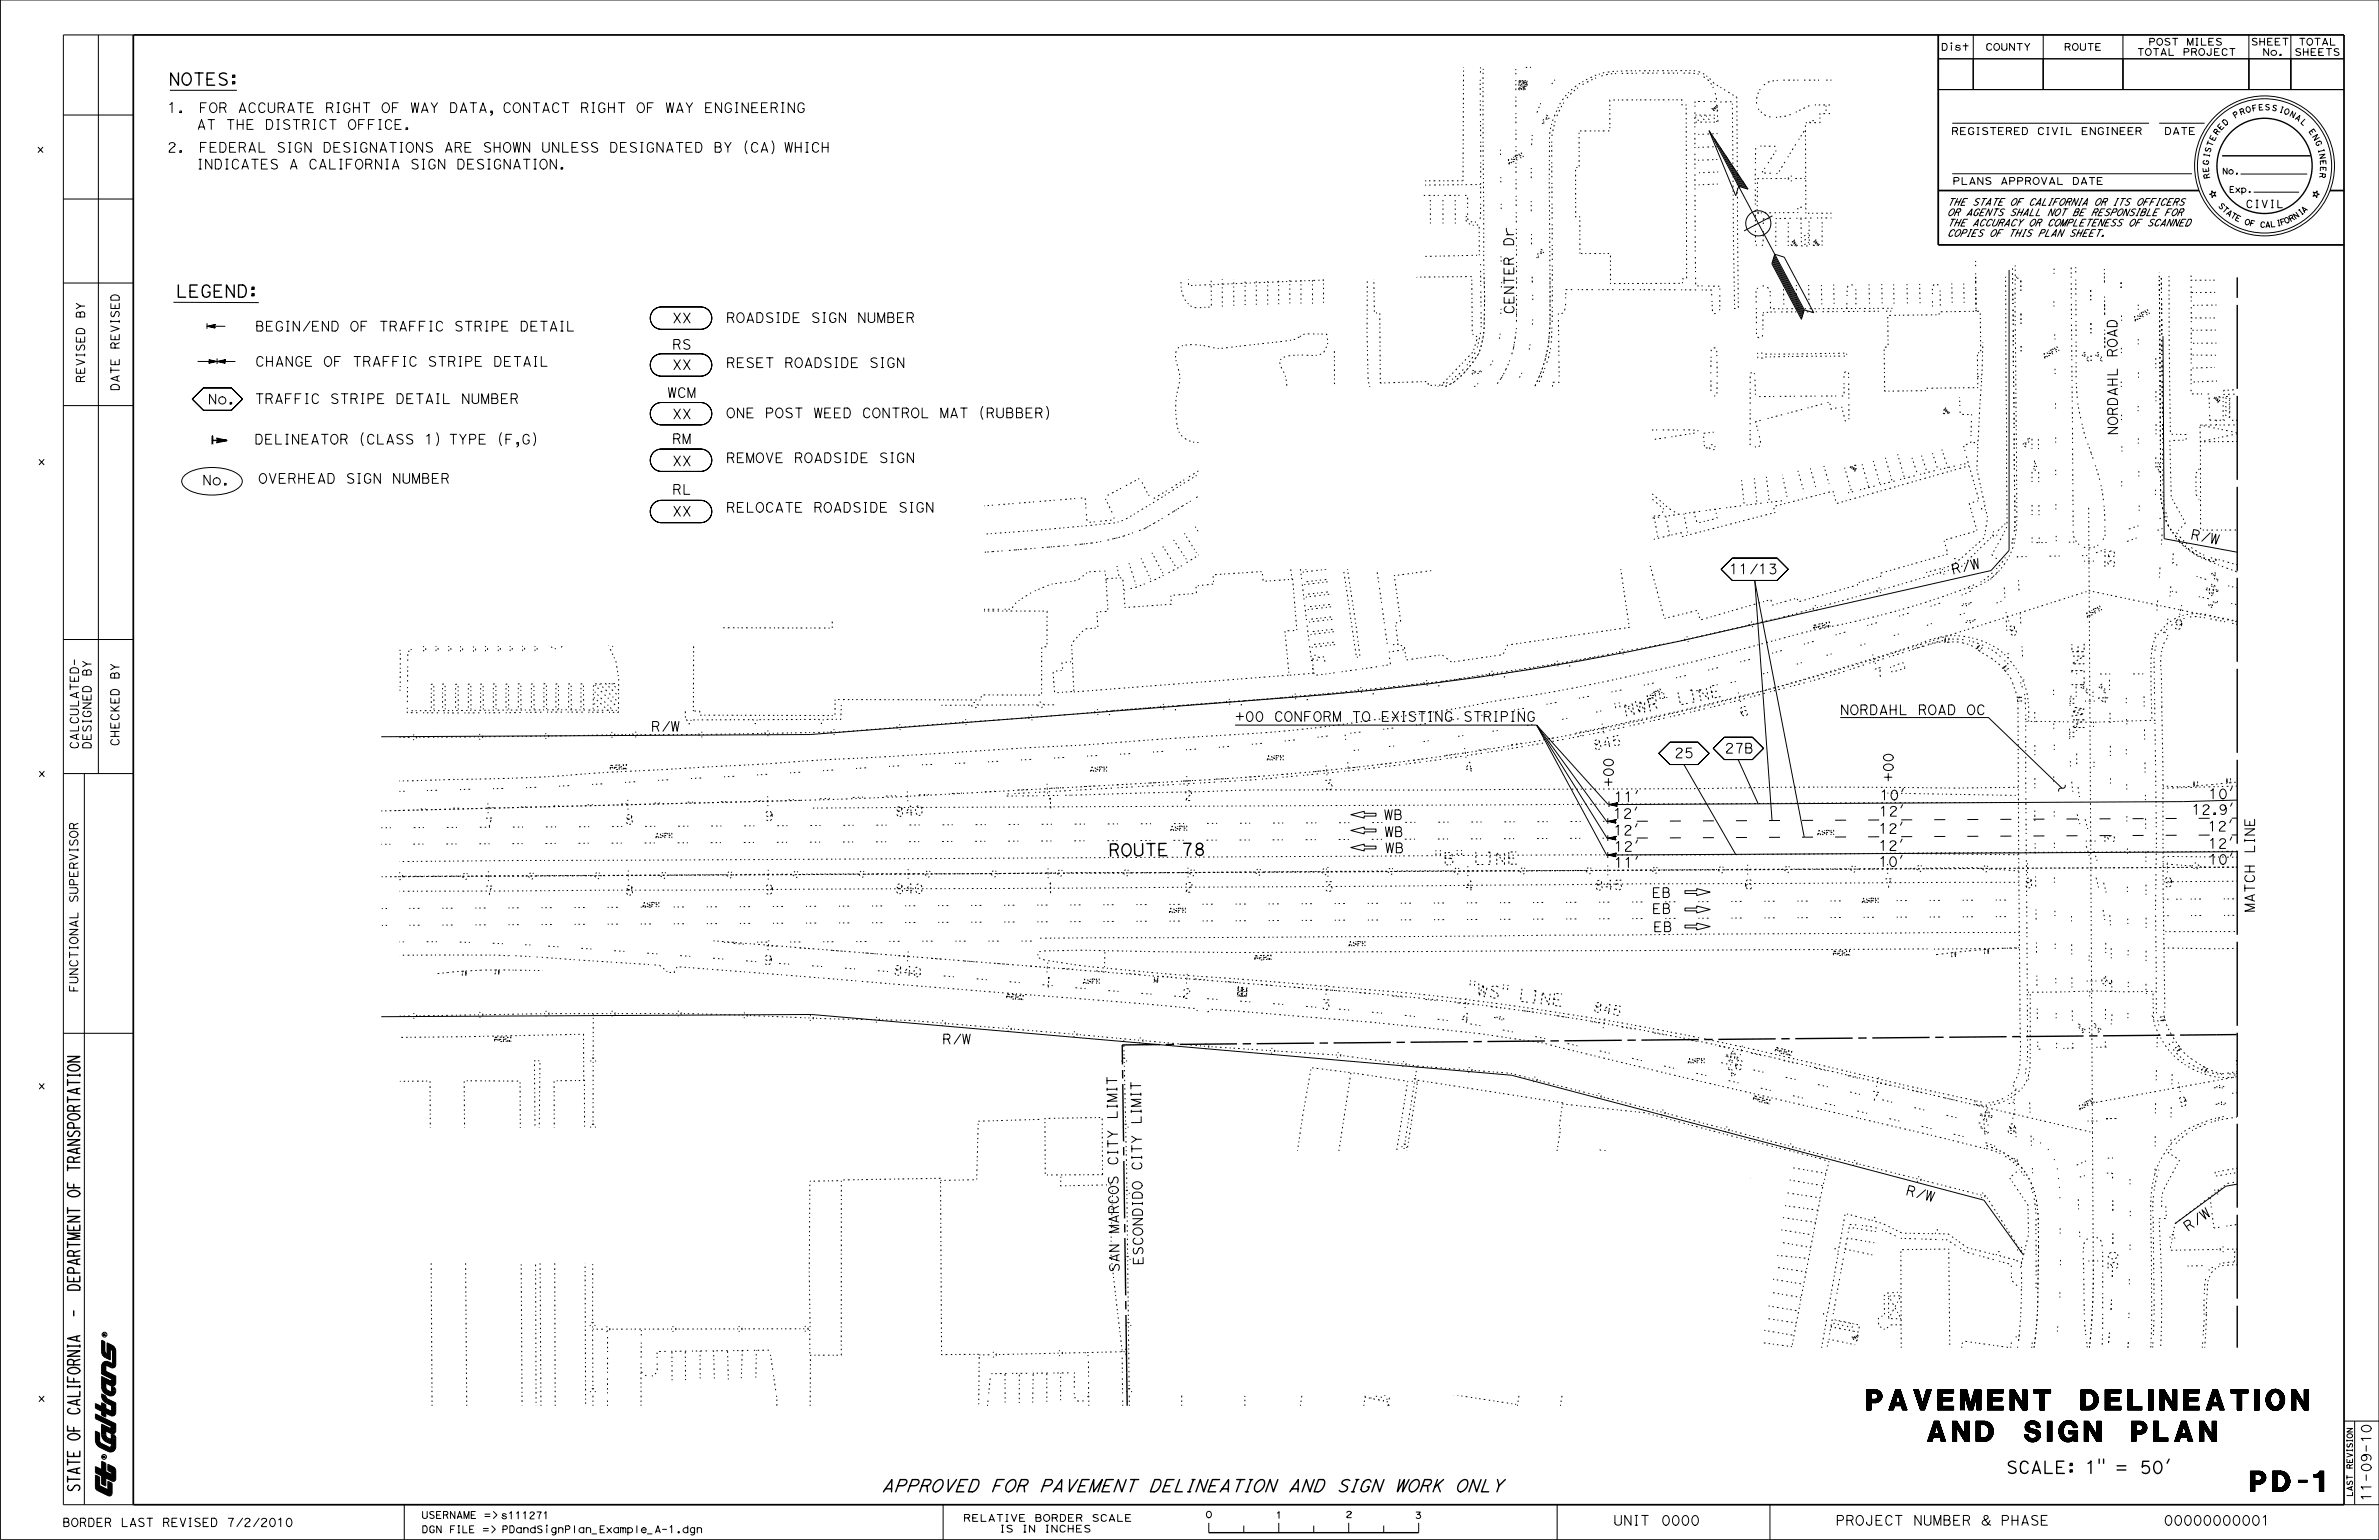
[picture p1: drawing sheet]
<svg xmlns="http://www.w3.org/2000/svg" width="432mm" height="279mm" viewBox="0 0 432 279" stroke-linecap="round" stroke-linejoin="round" font-family="sans-serif">
<defs><g id="words">
<g font-size="3.7">
<text x="338.8" y="255.8">PAVEMENT DELINEATION</text>
<text x="408.5" y="270.6">PD-1</text>
</g>
<g font-size="2.2">
<text x="30.6" y="15.5">NOTES:</text>
<text x="31.9" y="53.9">LEGEND:</text>
<text x="378.3" y="118.6" transform="rotate(-90 378.3 118.6)">E</text>
<text x="293.2" y="130.3" transform="rotate(-12 293.2 130.3)">&quot; N WR &quot;</text>
<text x="304.6" y="128" transform="rotate(-12 304.6 128)">L I N E</text>
<text x="378.3" y="130.2" transform="rotate(-90 378.3 130.2)">W&quot; LIN</text>
<text x="378.3" y="134.1" transform="rotate(-90 378.3 134.1)">&quot;N</text>
<text x="201.2" y="155.3" transform="rotate(-1 201.2 155.3)">R O U T E</text>
<text x="214.4" y="155.2" transform="rotate(-1 214.4 155.2)">7 8</text>
<text x="260.3" y="156.9" transform="rotate(-1 260.3 156.9)">&quot; B &quot;</text>
<text x="267.4" y="156.9" transform="rotate(-1 267.4 156.9)">L I N E</text>
<text x="266.2" y="180.5" transform="rotate(7 266.2 180.5)">&quot; WS &quot;</text>
<text x="275.5" y="181.6" transform="rotate(7 275.5 181.6)">L I N E</text>
<text x="364.1" y="267.3">SCALE: 1&quot; = 50’</text>
<text x="160" y="270.7">APPROVED FOR PAVEMENT DELINEATION AND SIGN WORK ONLY</text>
</g>
<g font-size="1.8">
<text x="30.3" y="20.4">1.</text>
<text x="34.1" y="20.4">FOR ACCURATE RIGHT OF WAY DATA, CONTACT RIGHT OF WAY ENGINEERING</text>
<text x="30.3" y="27.6">2.</text>
<text x="34.1" y="27.6">FEDERAL SIGN DESIGNATIONS ARE SHOWN UNLESS DESIGNATED BY (CA) WHICH</text>
<text x="274.7" y="44.7" transform="rotate(-90 274.7 44.7)">Dr</text>
<text x="122" y="58.6">XX</text>
<text x="130.7" y="58.5">ROADSIDE SIGN NUMBER</text>
<text x="274.8" y="57" transform="rotate(-90 274.8 57)">CENTER</text>
<text x="45.3" y="60.1">BEGIN/END OF TRAFFIC STRIPE DETAIL</text>
<text x="122" y="63.4">RS</text>
<text x="384.3" y="64.9" transform="rotate(-90 384.3 64.9)">ROAD</text>
<text x="45.3" y="66.5">CHANGE OF TRAFFIC STRIPE DETAIL</text>
<text x="122" y="67.1">XX</text>
<text x="130.8" y="66.7">RESET ROADSIDE SIGN</text>
<text x="37.7" y="73.3">No.</text>
<text x="121.1" y="72.1">WCM</text>
<text x="122" y="76">XX</text>
<text x="130.7" y="75.8">ONE POST WEED CONTROL MAT (RUBBER)</text>
<text x="45.2" y="80.6">DELINEATOR (CLASS 1) TYPE (F,G)</text>
<text x="122" y="80.5">RM</text>
<text x="130.7" y="83.9">REMOVE ROADSIDE SIGN</text>
<text x="384.4" y="79" transform="rotate(-90 384.4 79)">NORDAHL</text>
<text x="36.7" y="88">No.</text>
<text x="45.8" y="87.7">OVERHEAD SIGN NUMBER</text>
<text x="122" y="84.5">XX</text>
<text x="122" y="89.7">RL</text>
<text x="122" y="93.6">XX</text>
<text x="130.7" y="92.9">RELOCATE ROADSIDE SIGN</text>
<text x="397.5" y="97.7" transform="rotate(12 397.5 97.7)">R /</text>
<text x="400.9" y="98.5" transform="rotate(12 400.9 98.5)">W</text>
<text x="313.8" y="104.1">11/13</text>
<text x="354.4" y="104.2" transform="rotate(-13 354.4 104.2)">R /</text>
<text x="357.8" y="103.4" transform="rotate(-13 357.8 103.4)">W</text>
<text x="383.8" y="103.2" transform="rotate(-90 383.8 103.2)">35</text>
<text x="394.3" y="114" transform="rotate(12 394.3 114)">9</text>
<text x="364.7" y="115.5" transform="rotate(-18 364.7 115.5)">8</text>
<text x="340.5" y="123.2" transform="rotate(-17 340.5 123.2)">7</text>
<text x="224.2" y="130.9">+00 CONFORM TO EXISTING STRIPING</text>
<text x="315.9" y="130.1" transform="rotate(-14 315.9 130.1)">6</text>
<text x="333.9" y="129.7">NORDAHL ROAD OC</text>
<text x="382.7" y="127.8" transform="rotate(-90 382.7 127.8)">4</text>
<text x="118.1" y="132.7">R/W</text>
<text x="289.2" y="136.1" transform="rotate(-11 289.2 136.1)">8 4 5</text>
<text x="303.9" y="137.5">25</text>
<text x="313" y="136.6">27B</text>
<text x="240.4" y="143.4" transform="rotate(-6 240.4 143.4)">3</text>
<text x="265.8" y="140.2" transform="rotate(-9 265.8 140.2)">4</text>
<text x="292.8" y="142.8" transform="rotate(-90 292.8 142.8)">+00</text>
<text x="343.6" y="141.9" transform="rotate(-90 343.6 141.9)">+00</text>
<text x="113.3" y="149.6" transform="rotate(-1 113.3 149.6)">8</text>
<text x="138.7" y="148.9" transform="rotate(-1 138.7 148.9)">9</text>
<text x="162.4" y="148.2" transform="rotate(-3 162.4 148.2)">8 4 0</text>
<text x="189.8" y="146.7" transform="rotate(-3 189.8 146.7)">1</text>
<text x="214.9" y="145.3" transform="rotate(-3 214.9 145.3)">2</text>
<text x="251.1" y="148.7">WB</text>
<text x="292.8" y="148.5">12’</text>
<text x="292.9" y="145.5">11’</text>
<text x="341" y="148.1">12’</text>
<text x="341.2" y="145.1">10’</text>
<text x="397.8" y="147.8">12.9’</text>
<text x="400.8" y="144.9">10’</text>
<text x="88" y="150.2" transform="rotate(-1 88 150.2)">7</text>
<text x="251.2" y="151.8">WB</text>
<text x="251.4" y="154.7">WB</text>
<text x="292.8" y="151.5">12’</text>
<text x="292.9" y="154.4">12’</text>
<text x="340.9" y="151.2">12’</text>
<text x="340.9" y="154.3">12’</text>
<text x="383.8" y="153.1" transform="rotate(-90 383.8 153.1)">3</text>
<text x="400.7" y="150.8">12’</text>
<text x="400.8" y="153.9">12’</text>
<text x="409.2" y="154.9" transform="rotate(-90 409.2 154.9)">LINE</text>
<text x="189.8" y="162">1</text>
<text x="214.9" y="161.9">2</text>
<text x="240.3" y="161.7">3</text>
<text x="265.8" y="161.6">4</text>
<text x="289.3" y="161.5">845</text>
<text x="292.9" y="157.4">11’</text>
<text x="316.5" y="161.3">6</text>
<text x="340.9" y="157.2">10’</text>
<text x="341.9" y="161.2">7</text>
<text x="367.3" y="161.1">8</text>
<text x="392.7" y="160.9">9</text>
<text x="400.8" y="156.8">10’</text>
<text x="88" y="162.5">7</text>
<text x="113.3" y="162.4">8</text>
<text x="138.7" y="162.3">9</text>
<text x="162.3" y="162.1">840</text>
<text x="299.8" y="162.8">EB</text>
<text x="299.8" y="165.7">EB</text>
<text x="409.2" y="165.6" transform="rotate(-90 409.2 165.6)">MATCH</text>
<text x="300" y="169">EB</text>
<text x="138.4" y="175" transform="rotate(5 138.4 175)">9</text>
<text x="162" y="176.9" transform="rotate(5 162 176.9)">8 4 0</text>
<text x="189.4" y="179" transform="rotate(5 189.4 179)">1</text>
<text x="383.2" y="178.9" transform="rotate(-90 383.2 178.9)">2</text>
<text x="214.4" y="181" transform="rotate(5 214.4 181)">2</text>
<text x="239.7" y="183.1" transform="rotate(5 239.7 183.1)">3</text>
<text x="264.9" y="185.5" transform="rotate(7 264.9 185.5)">4</text>
<text x="289" y="183.5" transform="rotate(10 289 183.5)">8</text>
<text x="290.7" y="183.8" transform="rotate(10 290.7 183.8)">4 5</text>
<text x="171" y="189.4">R/W</text>
<text x="314.6" y="193.9" transform="rotate(13 314.6 193.9)">6</text>
<text x="202.8" y="203.1" transform="rotate(-91 202.8 203.1)">L I MI T</text>
<text x="339.3" y="199.6" transform="rotate(13 339.3 199.6)">7</text>
<text x="384.1" y="203.8" transform="rotate(-90 384.1 203.8)">1</text>
<text x="395.5" y="200.9" transform="rotate(-10 395.5 200.9)">9</text>
<text x="207.1" y="204" transform="rotate(-91 207.1 204)">L I MI T</text>
<text x="364" y="205.4" transform="rotate(13 364 205.4)">8</text>
<text x="202.9" y="211.5" transform="rotate(-91 202.9 211.5)">C I T Y</text>
<text x="207.3" y="212.4" transform="rotate(-91 207.3 212.4)">C I T Y</text>
<text x="345.8" y="216.7" transform="rotate(15 345.8 216.7)">R /</text>
<text x="349.2" y="217.6" transform="rotate(15 349.2 217.6)">W</text>
<text x="400" y="221.5" transform="rotate(-35 400 221.5)">W</text>
<text x="203.1" y="223.8" transform="rotate(-91 203.1 223.8)">MA R C O S</text>
<text x="397.1" y="223.5" transform="rotate(-35 397.1 223.5)">R /</text>
<text x="203.2" y="230.9" transform="rotate(-91 203.2 230.9)">S A N</text>
<text x="207.5" y="229.6" transform="rotate(-91 207.5 229.6)">E S C O N D I D O</text>
<text x="384.4" y="230.5" transform="rotate(-90 384.4 230.5)">30</text>
<text x="430.4" y="272.4" transform="rotate(-90 430.4 272.4)">11-09-10</text>
<text x="292.8" y="276.7">UNIT</text>
<text x="301.5" y="276.7">0000</text>
<text x="333.2" y="276.7">PROJECT NUMBER &amp; PHASE</text>
<text x="392.7" y="276.7">00000000001</text>
</g>
<g font-size="1.5">
<text x="15.4" y="57.8" transform="rotate(-90 15.4 57.8)">BY</text>
<text x="21.6" y="63.4" transform="rotate(-90 21.6 63.4)">REVISED</text>
<text x="15.4" y="69.5" transform="rotate(-90 15.4 69.5)">REVISED</text>
<text x="21.6" y="71" transform="rotate(-90 21.6 71)">DATE</text>
<text x="16.5" y="122.7" transform="rotate(-90 16.5 122.7)">BY</text>
<text x="21.6" y="123.3" transform="rotate(-90 21.6 123.3)">BY</text>
<text x="14.3" y="136" transform="rotate(-90 14.3 136)">CALCULATED-</text>
<text x="16.5" y="136" transform="rotate(-90 16.5 136)">DESIGNED</text>
<text x="21.6" y="135.4" transform="rotate(-90 21.6 135.4)">CHECKED</text>
<text x="14.1" y="163.8" transform="rotate(-90 14.1 163.8)">SUPERVISOR</text>
<text x="14.1" y="180.1" transform="rotate(-90 14.1 180.1)">FUNCTIONAL</text>
<text x="11.3" y="277">BORDER LAST REVISED 7/2/2010</text>
</g>
<text font-size="1.4" x="407.6" y="37.7">CIVIL</text>
<g font-size="1.3">
<text x="6.9" y="27.6">x</text>
<text x="354.1" y="24.4">REGISTERED CIVIL ENGINEER</text>
<text x="392.8" y="24.4">DATE</text>
<text x="354.4" y="33.5">PLANS APPROVAL DATE</text>
<text x="6.9" y="84.3">x</text>
<text x="7" y="140.9">x</text>
<text x="6.9" y="197.6">x</text>
<text x="6.9" y="254.3">x</text>
<text x="76.5" y="275.5">USERNAME =&gt; s111271</text>
<text x="76.5" y="278.1">DGN FILE =&gt;</text>
<text x="91.1" y="278.1">PDandSignPlan_Example_A-1.dgn</text>
<text x="174.8" y="276">RELATIVE BORDER SCALE</text>
<text x="181.4" y="278">IS IN INCHES</text>
</g>
<g font-size="1.2">
<text x="352.3" y="9.1">Dist</text>
<text x="360.3" y="9.1">COUNTY</text>
<text x="374.6" y="9.1">ROUTE</text>
<text x="387.9" y="10.1">TOTAL PROJECT</text>
<text x="389.9" y="8.2">POST MILES</text>
<text x="408.5" y="8.2">SHEET</text>
<text x="410.6" y="10.1">No.</text>
<text x="416.4" y="10.1">SHEETS</text>
<text x="417.2" y="8.2">TOTAL</text>
<text x="353.4" y="41">THE ACCURACY OR COMPLETENESS OF SCANNED</text>
<text x="353.4" y="39.1">OR AGENTS SHALL NOT BE RESPONSIBLE FOR</text>
<text x="353.4" y="37.3">THE STATE OF CALIFORNIA OR ITS OFFICERS</text>
<text x="353.4" y="42.9">COPIES OF THIS PLAN SHEET.</text>
<text x="218.7" y="275.4">0</text>
<text x="231.5" y="275.5">1</text>
<text x="244.2" y="275.3">2</text>
<text x="256.7" y="275.5">3</text>
</g>
<g font-size="1.1">
<text x="403.3" y="31.6">No.</text>
<text x="404.6" y="34.9">Exp.</text>
</g>
<g font-size="1">
<text x="403.1" y="23.7" transform="rotate(-47 403.1 23.7)">E</text>
<text x="403.9" y="22.9" transform="rotate(-42 403.9 22.9)">D</text>
<text x="405.6" y="21.5" transform="rotate(-31 405.6 21.5)">P</text>
<text x="406.7" y="20.9" transform="rotate(-20 406.7 20.9)">R</text>
<text x="407.7" y="20.5" transform="rotate(-15 407.7 20.5)">O</text>
<text x="408.8" y="20.2" transform="rotate(-10 408.8 20.2)">F</text>
<text x="409.9" y="20" transform="rotate(-4 409.9 20)">E</text>
<text x="411" y="19.9" transform="rotate(1 411 19.9)">S</text>
<text x="412.3" y="20" transform="rotate(12 412.3 20)">S</text>
<text x="413.5" y="20.2" transform="rotate(17 413.5 20.2)">I</text>
<text x="414.4" y="20.5" transform="rotate(22 414.4 20.5)">O</text>
<text x="415.5" y="21" transform="rotate(28 415.5 21)">N</text>
<text x="416.5" y="21.5" transform="rotate(33 416.5 21.5)">A</text>
<text x="417.5" y="22.2" transform="rotate(44 417.5 22.2)">L</text>
<text x="419" y="23.8" transform="rotate(55 419 23.8)">E</text>
<text x="401" y="28.7" transform="rotate(-79 401 28.7)">I</text>
<text x="401.1" y="27.8" transform="rotate(-74 401.1 27.8)">S</text>
<text x="401.4" y="26.7" transform="rotate(-69 401.4 26.7)">T</text>
<text x="401.9" y="25.7" transform="rotate(-63 401.9 25.7)">E</text>
<text x="402.4" y="24.6" transform="rotate(-53 402.4 24.6)">R</text>
<text x="419.7" y="24.7" transform="rotate(60 419.7 24.7)">N</text>
<text x="420.2" y="25.7" transform="rotate(65 420.2 25.7)">G</text>
<text x="420.7" y="27" transform="rotate(76 420.7 27)">I</text>
<text x="421" y="27.9" transform="rotate(81 421 27.9)">N</text>
<text x="421.1" y="29" transform="rotate(87 421.1 29)">E</text>
<text x="400.8" y="30" transform="rotate(-85 400.8 30)">G</text>
<text x="400.9" y="31.2" transform="rotate(-96 400.9 31.2)">E</text>
<text x="401.1" y="32.3" transform="rotate(-101 401.1 32.3)">R</text>
<text x="421.1" y="31.3" transform="rotate(98 421.1 31.3)">R</text>
<text x="421.2" y="30.2" transform="rotate(92 421.2 30.2)">E</text>
<text x="402.6" y="37.4" transform="rotate(46 402.6 37.4)">S</text>
<text x="403.2" y="38.1" transform="rotate(41 403.2 38.1)">T</text>
<text x="404" y="38.8" transform="rotate(37 404 38.8)">A</text>
<text x="404.7" y="39.3" transform="rotate(32 404.7 39.3)">T</text>
<text x="405.5" y="39.8" transform="rotate(27 405.5 39.8)">E</text>
<text x="407.3" y="40.6" transform="rotate(18 407.3 40.6)">O</text>
<text x="408.3" y="40.9" transform="rotate(13 408.3 40.9)">F</text>
<text x="410.2" y="41.2" transform="rotate(4 410.2 41.2)">C</text>
<text x="411.1" y="41.3" transform="rotate(-1 411.1 41.3)">A</text>
<text x="412.1" y="41.2" transform="rotate(-6 412.1 41.2)">L</text>
<text x="413.2" y="41" transform="rotate(-10 413.2 41)">I</text>
<text x="414" y="40.9" transform="rotate(-15 414 40.9)">F</text>
<text x="414.8" y="40.6" transform="rotate(-24 414.8 40.6)">O</text>
<text x="415.7" y="40.2" transform="rotate(-29 415.7 40.2)">R</text>
<text x="416.6" y="39.8" transform="rotate(-34 416.6 39.8)">N</text>
<text x="417.5" y="39.2" transform="rotate(-38 417.5 39.2)">I</text>
<text x="418.2" y="38.7" transform="rotate(-43 418.2 38.7)">A</text>
<text x="427" y="266.5" transform="rotate(-90 427 266.5)">REVISION</text>
<text x="427" y="271.6" transform="rotate(-90 427 271.6)">LAST</text>
</g>
<g font-size=".8">
<text x="273.8" y="29.9" transform="rotate(-28 273.8 29.9)">A S P H</text>
<text x="387.4" y="58.3" transform="rotate(-28 387.4 58.3)">A S P H</text>
<text x="371" y="65.1" transform="rotate(-28 371 65.1)">A S P H</text>
<text x="378.8" y="112.1" transform="rotate(-28 378.8 112.1)">A S P H</text>
<text x="329.2" y="114.3" transform="rotate(-13 329.2 114.3)">B E R M</text>
<text x="299" y="127.1" transform="rotate(-28 299 127.1)">A S P H</text>
<text x="229.9" y="137.9" transform="rotate(-1 229.9 137.9)">A S P H</text>
<text x="110.6" y="139.7" transform="rotate(-4 110.6 139.7)">B E R M</text>
<text x="197.8" y="140" transform="rotate(-1 197.8 140)">A S P H</text>
<text x="118.9" y="152" transform="rotate(-1 118.9 152)">A S P H</text>
<text x="212.4" y="150.7" transform="rotate(-1 212.4 150.7)">A S P H</text>
<text x="329.8" y="151.5" transform="rotate(-1 329.8 151.5)">A S P H</text>
<text x="116.5" y="164.5" transform="rotate(-1 116.5 164.5)">A S P H</text>
<text x="212.1" y="165.6" transform="rotate(-1 212.1 165.6)">A S P H</text>
<text x="337.8" y="163.8" transform="rotate(-1 337.8 163.8)">A S P H</text>
<text x="244.7" y="171.6" transform="rotate(-1 244.7 171.6)">A S P H</text>
<text x="332.6" y="173.4" transform="rotate(-2 332.6 173.4)">B E R M</text>
<text x="196.5" y="178.4" transform="rotate(-1 196.5 178.4)">A S P H</text>
<text x="227.6" y="174.2" transform="rotate(-4 227.6 174.2)">B E R M</text>
<text x="182.6" y="181.2" transform="rotate(4 182.6 181.2)">B E R M</text>
<text x="89.6" y="189" transform="rotate(-1 89.6 189)">B E R M</text>
<text x="322" y="190.8" transform="rotate(14 322 190.8)">B E R M</text>
<text x="306.3" y="192.9" transform="rotate(-1 306.3 192.9)">A S P H</text>
<text x="318.1" y="199.6" transform="rotate(14 318.1 199.6)">B E R M</text>
<text x="377.4" y="201.4" transform="rotate(-28 377.4 201.4)">A S P H</text>
</g>
<g font-size=".5">
<text x="19.2" y="242.4" transform="rotate(-90 19.2 242.4)">R</text>
<text x="19.1" y="264.6" transform="rotate(-90 19.1 264.6)">R</text>
</g>
</g></defs>
<g fill="none" stroke="#000" stroke-width=".18">
<path d="M.1 0h431.7v279.3h-431.7zM17.9 6.3v134M24.2 6.3h-12.7v266.7h12.7M30.8 16.4h12.2M354.2 8.2v.9M358.2 6.3v10M370.9 6.3v10M385.3 6.3v10M408.2 6.3v10M415.8 6.3v10M425.5 10.7h-73.7v5.6h73.7M11.5 20.9h12.7"/>
<path d="M11.5 36.1h12.7M36 23.5l.6-1.8 .6 1.8M36.1 28.9h.5M36.1 30.7h.5M36.1 23h.9M36.3 28.9v1.8M37.8 21.7h1.1M38.4 21.7v1.8M38.4 28.9v1.8l-1.1-1.8v1.8M39.1 28.9h.6a1 1 0 0 1-.1 1.8h-.5zM41 28.9h.4M41 30.7h.4"/>
<path d="M41.2 28.9v1.8M41.3 21.7h1.2M41.9 21.7v1.8M43.1 21.7v1.8M43.1 22.6h1M43.3 29.3a.6 .6 0 0 0-.8-.4 .6 .6 0 0 0-.3 .8 .67 .67 0 0 0 .1 .8 .67 .67 0 0 0 .8 0l.2-.2M43.9 30.7l.6-1.8 .6 1.8M44.1 30.2h.9M44.1 21.7v1.8M44.9 22.6h.7M45.7 28.9h1.2M45.9 21.7h-1v1.8h1.1"/>
<path d="M46.3 28.9v1.8M47.4 29.8h.8M48.4 21.7h.6a1 1 0 0 1-.1 1.8h-.5zM48.5 28.9h-1.1v1.8h1.2M50.3 21.7h.4M50.3 23.5h.4M50.3 29a.58 .58 0 0 0-.7-.1 .58 .58 0 0 0-.3 .5l.5 .3a.47 .47 0 0 1 .5 .3 .47 .47 0 0 1-.2 .6l-.5 .1-.3-.2M50.5 21.7v1.8M52.5 21.8a.58 .58 0 0 0-.6-.1 .58 .58 0 0 0-.4 .5l.5 .3a.47 .47 0 0 1 .6 .3 .47 .47 0 0 1-.3 .6l-.4 .1-.4-.2M52.7 30.7l.6-1.8 .6 1.8M52.9 30.2h.9M53.2 21.7h1.2"/>
<path d="M53.8 21.7v1.8M55 22.6h.7l.4 .9M55.7 22.6a.44 .44 0 0 0 .4-.5 .44 .44 0 0 0-.4-.4h-.7v1.8M56.9 21.7h.4M56.9 23.5h.4M57.1 21.7v1.8M57.4 29.3a.6 .6 0 0 0-.8-.4 .6 .6 0 0 0-.3 .8 .67 .67 0 0 0 .1 .8 .67 .67 0 0 0 .8 0l.2-.2M58 30.7l.6-1.8 .6 1.8M58.2 30.2h.8M59.2 22.1a.6 .6 0 0 0-.8-.4 .6 .6 0 0 0-.3 .8 .67 .67 0 0 0 .1 .8 .67 .67 0 0 0 .8 0l.2-.2M59.8 21.7h1.2M59.8 28.9v1.8h1.1"/>
<path d="M60.4 21.7v1.8M61.7 28.9h.4M61.7 30.7h.4M61.9 28.9v1.8M62.9 29.8h.7M63.5 21.9a.66 .66 0 0 1 .8-.1 .66 .66 0 0 1 .3 .8 .7 .7 0 0 1-.7 .9 .7 .7 0 0 1-.7-1zM63.9 28.9h-1v1.8M64.8 29.1a.66 .66 0 0 1 .8-.1 .66 .66 0 0 1 .2 .8 .7 .7 0 0 1-.6 .9 .7 .7 0 0 1-.7-1zM65.1 22.6h.7M66.1 21.7h-1v1.8M66.4 29.8h.7l.4 .9M66.9 22.6h.7"/>
<path d="M67.1 29.8a.44 .44 0 0 0 .4-.5 .44 .44 0 0 0-.4-.4h-.7v1.8M67.9 21.7h-1v1.8M68.8 21.7h.4M68.8 23.5h.4M69 21.7v1.8M69.3 28.9v1.8l-1.1-1.8v1.8M70 28.9h.5M70 30.7h.5M70.3 28.9v1.8M71.1 22.1a.6 .6 0 0 0-.8-.4 .6 .6 0 0 0-.3 .8 .67 .67 0 0 0 .1 .8 .67 .67 0 0 0 .8 0l.2-.2M71.2 30.7l.6-1.8 .6 1.8M71.4 30.2h.9"/>
<path d="M71.7 22.6h.7M72.8 21.7h-1.1v1.8h1.1M73.7 23.2h.3v.3h-.3zM75.8 29a.58 .58 0 0 0-.6-.1 .58 .58 0 0 0-.4 .5l.5 .3a.47 .47 0 0 1 .6 .3 .47 .47 0 0 1-.3 .6l-.4 .1-.4-.2M76.6 28.9h.5M76.6 30.7h.5M76.9 28.9v1.8M79 29.3a.6 .6 0 0 0-.8-.4 .6 .6 0 0 0-.4 .8 .66 .66 0 0 0 .2 .8 .66 .66 0 0 0 .8 0l.2-.6h-.3M80.7 28.9v1.8l-1.1-1.8v1.8M83.1 28.9h.6a1 1 0 0 1 0 1.8h-.6zM84.9 29.8h.7M85.9 28.9h-1v1.8h1.1"/>
<path d="M87.7 29a.58 .58 0 0 0-.6-.1 .58 .58 0 0 0-.4 .5l.5 .3a.47 .47 0 0 1 .6 .3 .47 .47 0 0 1-.3 .6l-.4 .1-.4-.2M88.5 28.9h.5M88.5 30.7h.5M88.8 28.9v1.8M90.9 29.3a.6 .6 0 0 0-.8-.4 .6 .6 0 0 0-.4 .8 .66 .66 0 0 0 .2 .8 .66 .66 0 0 0 .8 0l.2-.6h-.3M92.6 28.9v1.8l-1.1-1.8v1.8M93.2 30.7l.6-1.8 .6 1.8M93.4 30.2h.9M95 28.9h1.2M95.6 28.9v1.8M96.9 28.9h.4M96.9 30.7h.4"/>
<path d="M97.1 28.9v1.8M98.3 29.1a.66 .66 0 0 1 .7-.1 .66 .66 0 0 1 .3 .8 .7 .7 0 0 1-.7 .9 .7 .7 0 0 1-.6-1zM101 28.9v1.8l-1.1-1.8v1.8M101.8 30.4h.3v.3h-.3zM135.6 25.6a2.22 2.22 0 0 0 0 2.3M140.1 25.6a2.22 2.22 0 0 1 0 2.3M310.2 23.7l17.3 32.5M310.2 23.7l7.1 10.6-1.7-.5-.6 1.7zM311.2 25.2l4.6 8.7M312.2 26.7l3.9 7.2M313.2 28.3l3.1 5.7M314.2 29.8l2.3 4.3"/>
<path d="M315.3 31.3l1.5 2.9M316.3 32.8l.7 1.4M321.7 39.2l-5.1 2.7M354.3 31.5h43.5M354.3 22.4h35.8M391.9 22.4h8.2M401.5 34.6l.2 .4 .5-.2-.3 .4 .3 .4-.4-.1-.3 .3v-.4l-.5-.2 .5-.1zM403.3 28.3h16.1M406.7 31.6h12.1M409.1 34.9h8.2M419.8 34.8l.5 .2 .3-.4-.1 .5 .5 .2-.5 .1v.4l-.2-.3-.5 .1 .3-.4zM11.5 51.3h12.7"/>
<path d="M321.7 47.6l5.3 10.1M321.8 47.4l5.3 10M321.8 47.1l5.4 10.1M321.9 46.9l5.4 10.1M322 46.6l5.3 10.1M322.1 46.4l5.3 10.1M322.1 46.1l1.7 .6 5.4 10-1.7-.5-.5 1.7-5.4-10.1zM364.7 49v50.9l-3.3 3.6-52 11.8a507.9 507.9 0 0 1-73.3 11.1l-89 6.9-77.9 .4M11.5 73.6h12.7M178.4 73.7a2.22 2.22 0 0 0 0 2.4M190 73.7a2.22 2.22 0 0 1 0 2.4M392.6 61l.2 36.7 13.3 2.5"/>
<path d="M11.5 116h12.7M318.5 105.3l9 46.6M318.5 105.4l3.1 43.5M305.6 138.7l9.4 16.3M315.5 137.8l3.6 8M334 130.2h26.9l13.3 12.8 .5-.1 .1-.5M11.5 140.3h12.7M15.3 140.3v132.7M245.2 147.8l2.4-.6v.4h2.1v.5h-2.1v.3zM245.2 150.7l2.4-.6v.3h2.1v.5h-2.1v.4zM245.2 153.8l2.4-.7v.4h2.1v.5h-2.1v.4zM291.8 154.6v1.1"/>
<path d="M291.8 155.1l1.5-.3-1.1 .3 1.1 .3-.8-.3 .7-.1-.3 .1 .3 .1 .1-.4-.2 .3 .2 .3zM291.8 151.5v1.1M291.8 152.1l1.5-.4-1.1 .4 1.1 .2-.8-.2 .7-.2-.3 .2h.3l.1-.4-.2 .4 .2 .3zM291.8 148.4v1.1M291.8 149l1.5-.3-1.1 .3 1.1 .3-.8-.3 .7-.1-.3 .1 .3 .1 .1-.4-.2 .3 .2 .4zM292 145.4v1M292 146l1.5-.4-1.1 .4 1.1 .2-.8-.2 .7-.2-.3 .2h.3l.1-.4-.2 .4 .2 .3zM293.1 149h-1.3M293.1 152.1h-1.3M297.1 146.4l-.3 .6M297.1 149.4l-.3 .6M297.2 152.4l-.3 .6"/>
<path d="M297.2 143.4l-.3 .6M297.2 155.3l-.3 .6M299.1 149h-2M299.1 152h-2M305.1 149h-2M305.1 152h-2M311.1 148.9h-2M311.1 152h-2M317.1 148.9h-2M317.1 151.9l-2 .1M323.1 148.9h-2M323.1 151.9h-2"/>
<path d="M329.1 148.8h-2M329.1 151.9h-2M335.1 148.8h-2M335.1 151.8l-2 .1M341.1 148.8h-2M341.1 151.8h-2M345.2 149.1l-.3 .6M345.2 152.2l-.3 .6M345.2 155.1l-.3 .6M345.3 146l-.3 .6M345.5 143l-.3 .6M347.1 148.7h-2"/>
<path d="M347.1 151.8h-2M353.1 148.7h-2M353.1 151.8h-2M359.1 148.7h-2M359.1 151.7h-2M365.1 148.6l-2 .1M365.1 151.7h-2M371.1 148.6h-2M371.1 151.7h-2M374.3 143l-.5 .1-.1 .5M377.1 148.6h-2M377.1 151.6h-2"/>
<path d="M383.1 148.6h-2M383.1 151.6h-2M389.1 148.5h-2M389.1 151.6h-2M395.1 148.5h-2M395.1 151.5h-2M401.1 148.5h-2M401.1 151.5h-2M405 148.7l-.3 .6M405.1 151.8l-.3 .6M405.1 142.8l-.3 .6M405.1 154.7l-.3 .6"/>
<path d="M405.1 145.7l-.2 .6M406.1 154.5l-114.3 .6M406.1 145.2l-9.8 .2-104.3 .6M406.1 148.4h-1M406.1 151.5h-1M305.8 161.6h2.2v-.4l2.4 .7-2.4 .6v-.4h-2.2zM305.8 164.8h2.2v-.4l2.4 .6-2.4 .6v-.3h-2.2zM305.8 167.8h2.2v-.3l2.4 .6-2.4 .6v-.4h-2.2zM11.5 187.5h12.7M69.2 184.5l78.1-.4 127.1 11 85.7 22.6 7.2 10M406.1 214.8l-2.1 .4-9.2 6.8M18.4 249.7l.8 1.3"/>
<path d="M18.4 249.3l1.8 .9M18.4 249.7l1.5 .8 .3-.1v-.2M18.4 249.7v1.9a1.64 1.64 0 0 0 1.3 1.6M18.4 255.2l-1.1-.6v.9l1.1 .5M18.4 255.2v-.7l.8 .3v.8M18.4 256v.7l.8 .4v-.7M18.4 255.2l.8 1.2M19.2 251l.1 .9 .3 .4 .5 .2 .1-.1v-.9M19.2 255.6l-.8 .4M19.2 248.8l-.8 .5M19.2 251l1.4 .6a.89 .89 0 0 1 .3 1.2 .89 .89 0 0 1-1.2 .4M19.2 248.8l1.8 .9"/>
<path d="M19.4 245.6l-.2-.2-.2-.3v-1.7l-.6-.3v2.1a1.2 1.2 0 0 0 .7 1.1l.9 .4M19.4 243.6v2M19.4 245.6l.6 1.1M19.4 243.6l.6 1.2M19.4 243.6a1.78 1.78 0 0 1 1.6 1.5v2.7l-.3 .3-.3 .1-1.1-.5-.1 1.1M20 244.8l.3 .1 .1 .4v1.9l-.2 .1a1.13 1.13 0 0 0-1.6 0l-.2 .6v1.4M20 244.8v1.9M20.2 258.8v.2l-.3 .1-1.5-.7v1.8M20.2 255v.9l-1-.3M20.4 252v.1M20.4 250.1v.2M20.7 252.3v.1"/>
<path d="M20.9 252.3v.1M21 258.3l-3.7-1.8v.9l2.9 1.4M21 258.3l-.8 .5M21 249.7l-.8 .5M21 254.5l-.8 .5M21 258.3v1.4l-.5 .4h-.3M21 254.5v1.8a.63 .63 0 0 1-.9 .5l-.9-.4M21 254.5l-1.4-.7-.4-.5-.8-.4a1.6 1.6 0 0 0 .9 1.6l.9 .5M21 249.7v1.4l-.5 .4-.3-.1M350.4 260h.7M350.4 259.9h.7M350.4 259.8h.8"/>
<path d="M350.5 259.8h.7M350.5 259.7h.7M350.5 259.6h.7M350.5 259.5h.8M350.6 259.5h.7M350.6 259.4h.7M350.6 259.3h.7M350.6 259.2h.7M350.7 259.1h.7M350.7 259h.7M350.7 258.9h.7M350.8 258.9h.6"/>
<path d="M350.8 258.8h.7M350.8 258.7h.7M350.8 258.6h1.4M350.9 258.5h1.2M350.9 258.4h1.2M350.9 258.3h1.2M351 258.3h1M351 258.2h1M351 258.1h1M351 258h.9M351.1 257.8h.8l1.2 3.7h-.7l-.2-.8h-1.3l-.3 .8h-.7zM351.1 257.8h.8"/>
<path d="M351.1 257.9h.8M351.5 258.5l.5 1.6h-1zM351.5 258.7h.7M351.6 258.8h.6M351.6 258.9h.6M351.6 259h.7M351.6 258.9h.7M351.7 259.1h.6M351.7 259.2h.7M351.7 259.3h.7M351.7 259.4h.7M351.8 259.5h.7"/>
<path d="M351.8 259.5h.6M351.8 259.6h.7M351.8 259.7h.7M351.9 259.8h.7M351.9 259.8h.6M351.9 259.9h.7M351.9 260h.7M354.4 257.8h.7l1.6 2.6v-2.6h.7v3.7h-.7l-1.6-2.6v2.6h-.7zM354.4 259.9h.7M354.4 259.8h.7M354.4 259.7h.7M354.4 259.6h.7"/>
<path d="M354.4 259.5h.7M354.4 259.4h.7M354.4 259.3h.7M354.4 259.2h.7M354.4 259h.7M354.4 259h1.4M354.4 258.9h1.4M354.4 258.8h1.3M354.4 258.7h1.3M354.4 258.6h1.2M354.4 258.5h1.1M354.4 258.4h1.1"/>
<path d="M354.4 258.3h1.1M354.4 258.2h1M354.4 258.2h.9M354.4 258.1h.9M354.4 258h.9M354.4 257.9h.8M354.4 260h.7M354.4 259.1h.7M354.4 258.3h1M355.2 259h.7M355.2 259.1h.7M355.3 259.2h.6"/>
<path d="M355.3 259.3h.7M355.4 259.4h.7M355.5 259.5h.6M355.5 259.6h.7M355.6 259.7h.6M355.6 259.7h.7M355.6 259.8h.7M355.7 259.8h.6M355.7 259.9h.7M355.7 260h.7M356.7 259.9h.7M356.7 259.8h.7"/>
<path d="M356.7 259.7h.7M356.7 259.6h.7M356.7 259.5h.7M356.7 259.4h.7M356.7 259.3h.7M356.7 259.2h.7M356.7 259h.7M356.7 258.9h.7M356.7 258.8h.7M356.7 258.7h.7M356.7 258.6h.7M356.7 258.5h.7"/>
<path d="M356.7 258.4h.7M356.7 258.3h.7M356.7 258.2h.7M356.7 258.1h.7M356.7 258h.7M356.7 257.9h.7M356.7 260h.7M356.7 259.1h.7M358.7 257.8h1.5M358.7 257.8h1.4a1.85 1.85 0 0 1 1.7 1.9 1.85 1.85 0 0 1-1.7 1.8h-1.4zM358.7 260h.8M358.7 259.9h.8"/>
<path d="M358.7 259.8h.8M358.7 259.7h.8M358.7 259.6h.8M358.7 259.5h.8M358.7 259.4h.8M358.7 259.3h.8M358.7 259.2h.8M358.7 259.1h.8M358.7 259h.8M358.7 258.9h.8M358.7 258.8h.8M358.7 258.7h.8"/>
<path d="M358.7 258.6h.8M358.7 258.4h2.6M358.7 258.3h2.5M358.7 258.2h2.4M358.7 258.1h2.3M358.7 258.1h2.2M358.7 258h2.1M358.7 258h2M358.7 257.9h1.8M358.7 258.5h.8M359.5 258.5h.6a1.24 1.24 0 0 1 .9 1.2 1.24 1.24 0 0 1-.9 1.2h-.6zM360.3 258.5h1.1"/>
<path d="M360.4 258.5h1M360.5 258.6h1M360.6 258.7h.9M360.7 258.8h.9M360.8 258.9h.8M360.8 258.9h.9M360.8 259h.9M360.9 259.1h.8M360.9 259.2h.8M361 260h.8M361 259.4h.7M361 259.3h.7"/>
<path d="M361 259.2h.7M361 259.9h.8M361 259.8h.8M361 259.5h.8M361 259.4h.8M361 259.7h.8M361 259.6h.8M367.6 259h.8M367.6 259h.7M367.6 258.9h.7M367.6 258.8h.7M367.6 259.2h1.2"/>
<path d="M367.6 259.2h1M367.6 258.7h.7M367.6 259.1h.9M367.6 259.3h1.4M367.6 258.6h.7M367.7 259.3h1.5M367.7 258.5h.7M367.7 259.4h1.8M367.7 258.5h.8M367.7 259.4h2M367.7 258.4h.9M367.8 258.4h1"/>
<path d="M367.8 259.5h2M367.8 259.6h2.1M367.9 259.6h2.1M368 259.7h2.1M368.1 259.7h2M368.2 259.8h2M368.3 258.8l.2 .3 .8 .3a1.12 1.12 0 0 1 1 1.1 1.12 1.12 0 0 1-1.1 1.1 1.5 1.5 0 0 1-1.8-1.3M368.4 259.8h1.8M368.7 259.9h1.5M368.8 257.8h.2M368.9 260h1.3M369.1 257.8h-.6l1 .1-1.3 .1h1.5l-1.7 .1h1.9l-2 .1 2.1 .1h-2.2h2.3l-.9 .1h1l-.9 .1h.9l-.7 .1 .8 .1h-.7l.7 .1-.7 .1h.7h-.7a.69 .69 0 0 0-.6-.5 .69 .69 0 0 0-.7 .4"/>
<path d="M369.6 258.9h.7a1.37 1.37 0 0 0-1.4-1.1 1.37 1.37 0 0 0-1.3 1.2l.3 .6 1.3 .5a.5 .5 0 0 1 .4 .6 .5 .5 0 0 1-.7 .3 .61 .61 0 0 1-.7-.7h-.8M371.6 257.8h.8v3.7h-.8zM371.6 259.9h.8M371.6 259.8h.8M371.6 259.7h.8M371.6 259.6h.8M371.6 259.5h.8M371.6 259.4h.8M371.6 259.3h.8M371.6 259.2h.8M371.6 259h.8M371.6 258.9h.8"/>
<path d="M371.6 258.8h.8M371.6 258.7h.8M371.6 258.6h.8M371.6 258.5h.8M371.6 258.4h.8M371.6 258.3h.8M371.6 258.2h.8M371.6 258.1h.8M371.6 258h.8M371.6 257.9h.8M371.6 260h.8M371.6 259.1h.8"/>
<path d="M373.7 260h.8M373.7 259.9h.8M373.7 259.8h.8M373.7 259.6h.8M373.7 259.5h.8M373.7 259.4h.8M373.7 259.7h.8M373.7 259.3h.8M373.8 259.2h.7M373.8 259.2h.8M373.8 259.1h.8M373.8 259h.8"/>
<path d="M373.8 258.9h.9M373.8 258.9h.8M373.9 258.8h.8M373.9 258.7h.8M373.9 258.7h.9M374 258.6h.8M374 258.6h.9M374 258.5h.9M374.1 258.5h.9M374.1 258.4h1M374.2 258.3h2.5M374.3 258.2h2.4"/>
<path d="M374.3 258.2h2.3M374.4 258.1a1.64 1.64 0 0 1 2.7 .9h-.8a.98 .98 0 0 0-1.2-.6 .98 .98 0 0 0-.6 1.2 1 1 0 0 0 .7 1.3 1 1 0 0 0 1.2-.8h-.9v-.5h1.6v1.9h-.6l-.1-.4a1.42 1.42 0 0 1-2 .1 2.08 2.08 0 0 1 0-3.1zM374.4 258.1h2.1M374.5 258h1.9M374.6 258h1.8M374.7 257.9h1.6M374.8 257.9h1.4M375 257.8h1M375.4 257.8h.2M375.5 259.9h1.6M375.5 259.8h1.6M375.5 259.7h1.6"/>
<path d="M375.5 259.6h1.6M375.5 260h1.6M375.8 258.4h1M375.9 258.5h.9M376 258.5h.9M376.1 258.6h.8M376.2 258.7h.8M376.2 258.8h.8M376.3 258.9h.7M376.3 259h.7M378.3 257.8h.8l1.5 2.6v-2.6h.7v3.7h-.7l-1.6-2.6 .1 2.6h-.8zM378.3 259.9h.8"/>
<path d="M378.3 259.8h.8M378.3 259.7h.8M378.3 259.6h.8M378.3 259.5h.8M378.3 259.4h.8M378.3 259.3h.8M378.3 259.2h.8M378.3 259h.7M378.3 259h1.5M378.3 258.9h1.4M378.3 258.8h1.4M378.3 258.7h1.3"/>
<path d="M378.3 258.6h1.3M378.3 258.5h1.1M378.3 258.4h1.1M378.3 258.3h1.1M378.3 258.2h1M378.3 258.1h.9M378.3 258h.9M378.3 257.9h.8M378.3 260h.8M378.3 259.1h.8M378.3 258.6h1.2M378.3 258.5h1.2"/>
<path d="M378.3 258.3h1M379.1 259h.7M379.1 259.1h.7M379.2 259.2h.6M379.2 259.2h.7M379.2 259.3h.7M379.3 259.3h.6M379.3 259.4h.7M379.4 259.5h.6M379.4 259.6h.7M379.5 259.7h.7M379.6 259.8h.6"/>
<path d="M379.6 259.9h.7M379.7 260h.6M380.6 259.9h.7M380.6 259.8h.7M380.6 259.7h.7M380.6 259.6h.7M380.6 259.5h.7M380.6 259.4h.7M380.6 259.3h.7M380.6 259.2h.7M380.6 259h.7M380.6 258.9h.7"/>
<path d="M380.6 258.8h.7M380.6 258.7h.7M380.6 258.6h.7M380.6 258.5h.7M380.6 258.4h.7M380.6 258.3h.7M380.6 258.2h.7M380.6 258.1h.7M380.6 258h.7M380.6 257.9h.7M380.6 260h.7M380.6 259.1h.7"/>
<path d="M386.9 257.8h1.6a1.19 1.19 0 0 1 1.2 1.2 1.19 1.19 0 0 1-1.2 1.2h-.8v1.3h-.8zM386.9 257.9h1.8h.2l-2 .1h2.2l-2.2 .1 2.3 .1h-2.3l2.5 .1h-2.5h2.5l-2.5 .1 2.6 .1h-.9l1 .1h-.9l.9 .1h-.7l.7 .1-.7 .1h.8l-.8 .1 .8 .1-.8 .1h.7l-.7 .1h.7l-.8 .1h.8l-.9 .1 .8 .1h-1M386.9 259.9h2.4M386.9 259.8h2.4M386.9 259.8h2.5M386.9 259.7h2.6M386.9 259.6h2.6M386.9 259.5h.8M386.9 259.4h.8M386.9 259.3h.8M386.9 259.2h.8M386.9 259h.8"/>
<path d="M386.9 258.9h.8M386.9 258.8h.8M386.9 258.7h.8M386.9 258.6h.8M386.9 258.5h.8M386.9 260h2.3M386.9 259.7h2.5M386.9 259.6h.8M386.9 259.1h.8M387.7 258.5h.6a.57 .57 0 0 1 .6 .5 .57 .57 0 0 1-.6 .6h-.6zM390.9 257.8h.8v3.1h1.8v.6h-2.6zM390.9 257.8h.8"/>
<path d="M390.9 260h.8M390.9 259.9h.8M390.9 259.8h.8M390.9 259.7h.8M390.9 259.6h.8M390.9 259.5h.8M390.9 259.4h.8M390.9 259.3h.8M390.9 259.2h.8M390.9 259.1h.8M390.9 259h.8M390.9 258.9h.8"/>
<path d="M390.9 258.8h.8M390.9 258.7h.8M390.9 258.6h.8M390.9 258.5h.8M390.9 258.4h.8M390.9 258.3h.8M390.9 258.2h.8M390.9 258.1h.8M390.9 258h.8M390.9 257.9h.8M395.2 260h.8M395.3 259.9h.7"/>
<path d="M395.3 259.8h.7M395.3 259.7h.8M395.4 259.6h.7M395.4 259.5h.7M395.4 259.4h.7M395.5 259.3h.7M395.5 259.2h.7M395.5 259.1h.7M395.6 259.1h.6M395.6 259h.7M395.6 258.9h.7M395.6 258.8h.7"/>
<path d="M395.7 258.7h.6M395.7 258.6h1.3M395.7 258.5h1.3M395.8 258.4h1.1M395.8 258.3h1.1M395.8 258.2h1.1M395.8 258.1h1.1M395.9 258.1h.9M395.9 258h.9M395.9 257.8h.9l1.2 3.7h-.8l-.2-.8h-1.3l-.2 .8h-.8zM395.9 257.8h.9M395.9 257.9h.9"/>
<path d="M396.4 258.5l.4 1.6h-.9zM396.4 258.7h.6M396.4 258.8h.7M396.5 258.9h.6M396.5 259h.7M396.5 259.1h.7M396.5 259.2h.7M396.6 259.3h.6M396.6 259.4h.7M396.6 259.5h.7M396.7 259.6h.6M396.7 259.7h.7"/>
<path d="M396.7 259.6h.7M396.7 259.8h.7M396.7 259.9h.7M396.8 260h.7M399.2 257.8h.8l1.6 2.6-.1-2.6h.8v3.7h-.8l-1.5-2.6v2.6h-.8zM399.2 259.9h.8M399.2 259.8h.8M399.2 259.7h.8M399.2 259.6h.8M399.2 259.5h.8M399.2 259.4h.8M399.2 259.3h.8"/>
<path d="M399.2 259.2h.8M399.2 259h.8M399.2 259h1.5M399.2 258.9h1.4M399.2 258.8h1.4M399.2 258.7h1.3M399.2 258.6h1.3M399.2 258.5h1.2M399.2 258.4h1.1M399.2 258.3h1.1M399.2 258.2h1M399.2 258.1h1"/>
<path d="M399.2 258h.9M399.2 257.9h.9M399.2 260h.8M399.2 259.1h.8M399.2 258.9h1.5M399.2 257.9h.8M400 259h.7M400.1 259.1h.6M400.1 259.2h.7M400.2 259.3h.6M400.2 259.3h.7M400.3 259.4h.6"/>
<path d="M400.3 259.5h.7M400.3 259.6h.7M400.4 259.6h.7M400.4 259.7h.7M400.5 259.7h.6M400.5 259.8h.7M400.6 259.9h.6M400.6 260h.7M401.5 259.9h.8M401.5 259.8h.8M401.5 259.7h.8M401.5 259.6h.8"/>
<path d="M401.5 259.5h.8M401.5 259.4h.8M401.5 259.3h.8M401.5 259.2h.8M401.5 259h.8M401.5 258.9h.8M401.5 258.8h.8M401.5 258.7h.8M401.5 258.6h.8M401.5 258.5h.8M401.5 258.4h.8M401.5 258.3h.8"/>
<path d="M401.5 258.2h.8M401.5 258.1h.8M401.5 258h.8M401.5 257.9h.8M401.5 260h.8M401.5 259.1h.8M425.4 257.8h6.4M427.4 257.8v15.2M17.3 266.1l1.1 .5v-1.5l.8 .4v1.5l1 .5v-.4l-.6-.3v-1.1l1 .5 .4 .4v.2l-.1 1.8-.4 .2-1.3-.7v1.5l-.8-.4v-1.4l-1.1-.6zM18.1 269.5v-1.5l-.8-.4v2.2l.2 .5 2.1 1.1 .5-.1 .2-.4v-1.8l-.7-.4v1.5M20.2 260.1v.8l-.3 .2a.83 .83 0 0 1-.7-.8v-.7l1.6 .9 .2 .5v1.5a.94 .94 0 0 1-1.3 .8l-1.5-.7a1.5 1.5 0 0 1-.9-1.3v-1.7l.8 .4v1.4l.1 .4 1.7 .8 .3-.2v-.5a1.78 1.78 0 0 1-1.8-1.7M20.7 268.3l-.2 .2"/>
<path d="M73.4 273.1v6.2M99.2 277.2v.9M171.2 273v6.3M219.4 276.3v1.8M225.8 276.8v1.3M232.1 276.3v1.8M238.4 276.8v1.3M244.8 276.3v1.8M251.1 276.8v1.3M257.5 276.3v1.8M282.6 273v6.3M321.3 273v6.3"/>
<path d="M349.9 261.5h.8M349.9 261.4h.8M349.9 261.3h.8M350 261.2h.8M350 261.1h.8M350 261h.8M350.1 261h.7M350.1 260.9h.7M350.1 260.7h2.8M350.1 260.8h.8M350.2 260.7h2.6M350.2 260.6h2.6"/>
<path d="M350.2 260.5h2.6M350.2 260.4h2.6M350.3 260.3h2.4M350.3 260.2h2.4M350.4 260.1h.7M351.9 260.1h.7M352.2 260.8h.7M352.2 260.9h.7M352.2 261h.8M352.2 261h.7M352.2 261.2h.8M352.2 261.1h.8"/>
<path d="M352.3 261.3h.8M352.3 261.2h.7M352.3 261.4h.8M352.3 261.5h.8M354.4 261.4h.7M354.4 261.3h.7M354.4 261.2h.7M354.4 261.1h.7M354.4 260.9h.7M354.4 260.8h.7M354.4 260.7h.7M354.4 260.5h.7"/>
<path d="M354.4 260.4h.7M354.4 260.3h.7M354.4 260.1h.7M354.4 261.5h.7M354.4 261h.7M354.4 260.6h.7M354.4 260.2h.7M355.8 260h.6M355.8 260.1h.7M355.9 260.3h.7M355.9 260.2h.7M355.9 260.4h.7"/>
<path d="M356 260.4h1.4M356 260.5h1.4M356.1 260.5h1.3M356.1 260.6h1.3M356.1 260.7h1.3M356.2 260.7h1.2M356.2 260.8h1.2M356.3 260.9h1.1M356.4 261h1M356.4 261.1h1M356.4 261.2h1M356.5 261.2h.9"/>
<path d="M356.5 261.3h.9M356.6 261.4h.8M356.6 261.5h.8M356.7 260.1h.7M356.7 261.5h.7M356.7 260.2h.7M356.7 260.3h.7M356.7 260.4h.7M358.7 261.4h2.1M358.7 261.3h2.2M358.7 261.3h2.3M358.7 261.2h2.4"/>
<path d="M358.7 261.1h2.5M358.7 261h2.6M358.7 260.9h2.6M358.7 260.9h.8M358.7 260.8h.8M358.7 260.7h.8M358.7 260.6h.8M358.7 260.5h.8M358.7 260.4h.8M358.7 260.3h.8M358.7 260.2h.8M358.7 260.1h.8"/>
<path d="M358.7 261.4h1.9M358.7 261.5h1.7M360.1 260.9h1.3M360.4 260.8h1M360.5 260.7h1M360.6 260.7h.9M360.6 260.6h.9M360.7 260.6h.9M360.7 260.5h.9M360.8 260.5h.8M360.8 260.4h.9M360.8 260.3h.9"/>
<path d="M360.9 260.3h.8M360.9 260.2h.8M360.9 260.1h.8M361 260.1h.7M367.4 260.4h.8M367.4 260.3h.8M367.5 260.5h.7M367.5 260.7h.7M367.5 260.6h.7M367.6 260.7h.7M367.6 260.8h.7M367.6 260.8h.8"/>
<path d="M367.7 260.9h.8M367.7 260.9h.9M367.7 261h2.4M367.8 261.1h2.3M367.8 261.1h2.2M367.9 261.2h2.1M368 261.2h1.9M368 261.3h1.9M368.1 261.4h1.7M368.2 261.4h1.5M368.3 261.5h1.3M368.5 261.5h.9"/>
<path d="M368.6 261.6h.6M369.1 260h1.2M369.2 260.9h1M369.3 260.1h1M369.3 260.9h.9M369.4 260.1h.9M369.5 260.8h.7M369.5 260.2h.9M369.6 260.3h.8M369.6 260.8h.7M369.6 260.7h.7M369.6 260.7h.8"/>
<path d="M369.6 260.6h.8M369.6 260.5h.8M369.6 260.4h.8M371.6 261.4h.8M371.6 261.3h.8M371.6 261.2h.8M371.6 261.1h.8M371.6 260.9h.8M371.6 260.8h.8M371.6 260.7h.8M371.6 260.5h.8M371.6 260.4h.8"/>
<path d="M371.6 260.3h.8M371.6 260.1h.8M371.6 261.5h.8M371.6 261h.8M371.6 260.6h.8M371.6 260.2h.8M373.7 260.1h.8M373.8 260.1h.8M373.8 260.2h.8M373.8 260.3h.8M373.8 260.4h.9M373.8 260.4h.8"/>
<path d="M373.8 260.5h.9M373.9 260.5h.8M373.9 260.6h.9M373.9 260.7h.9M373.9 260.7h1M374 260.8h.9M374 260.8h1M374 260.9h1.1M374.1 260.9h3M374.1 261h3M374.2 261.1h2.9M374.2 261.1h2.2"/>
<path d="M374.3 261.2h2M374.4 261.2h1.9M374.4 261.3h1.8M374.5 261.4h1.7M374.6 261.4h1.5M374.7 261.5h1.3M374.9 261.5h1M375.1 261.6h.5M375.5 260.1h1.6M375.8 260.9h1.3M375.9 260.8h1.2M376 260.8h1.1"/>
<path d="M376.1 260.7h1M376.2 260.7h.9M376.2 260.6h.9M376.2 260.5h.9M376.3 260.5h.8M376.3 260.4h.8M376.4 260.3h.7M376.4 260.2h.7M376.4 261.4h.7M376.4 261.3h.7M376.4 261.2h.7M376.4 261.1h.7"/>
<path d="M376.4 261.5h.7M376.5 261.5h.6M378.3 261.4h.8M378.3 261.3h.8M378.3 261.2h.8M378.3 261.1h.8M378.3 260.9h.8M378.3 260.8h.8M378.3 260.7h.8M378.3 260.5h.8M378.3 260.4h.8M378.3 260.3h.8"/>
<path d="M378.3 260.1h.8M378.3 261.5h.8M378.3 261h.8M378.3 260.6h.8M378.3 260.2h.8M379.7 260h.7M379.7 260.1h.7M379.8 260.1h.6M379.8 260.3h.7M379.8 260.2h.7M379.9 260.4h.7M379.9 260.4h1.4"/>
<path d="M380 260.5h1.3M380 260.6h1.3M380 260.7h1.3M380.1 260.7h1.2M380.1 260.8h1.2M380.2 260.8h1.1M380.2 260.9h1.1M380.3 261h1M380.3 261.1h1M380.4 261.2h.9M380.5 261.3h.8M380.5 261.4h.8"/>
<path d="M380.5 261.5h.8M380.6 260.1h.7M380.6 261.5h.7M380.6 260.2h.7M380.6 260.3h.7M380.6 260.4h.7M386.9 261.4h.8M386.9 261.3h.8M386.9 261.2h.8M386.9 261.1h.8M386.9 260.9h.8M386.9 260.8h.8"/>
<path d="M386.9 260.7h.8M386.9 260.5h.8M386.9 260.4h.8M386.9 260.3h.8M386.9 260.2h.8M386.9 260.1h2M386.9 260.1h2.1M386.9 260h2.2M386.9 261.5h.8M386.9 261h.8M386.9 260.6h.8M386.9 260.2h1.8"/>
<path d="M390.9 261.4h2.6M390.9 261.3h2.6M390.9 261.2h2.6M390.9 261.1h2.6M390.9 261h2.6M390.9 260.9h2.6M390.9 260.9h.8M390.9 260.8h.8M390.9 260.7h.8M390.9 260.6h.8M390.9 260.5h.8M390.9 260.4h.8"/>
<path d="M390.9 260.3h.8M390.9 260.2h.8M390.9 260.1h.8M390.9 261.5h2.6M394.7 261.5h.8M394.7 261.4h.8M394.8 261.4h.8M394.8 261.3h.8M394.8 261.2h.8M394.9 261.2h.7M394.9 261.1h.7M394.9 261h.8"/>
<path d="M394.9 260.9h.8M395 260.7h2.7M395 260.8h.7M395 260.6h2.7M395.1 260.5h2.5M395.1 260.4h2.5M395.1 260.3h2.5M395.2 260.3h2.4M395.2 260.2h2.4M395.2 260.2h2.3M395.2 260.1h.7M396.8 260.1h.7"/>
<path d="M397 260.8h.7M397 260.9h.8M397.1 261h.7M397.1 261.2h.7M397.1 261.1h.7M397.1 261.3h.8M397.1 261.2h.8M397.2 261.4h.7M397.2 261.3h.7M397.2 261.5h.8M397.2 261.4h.8M399.2 261.4h.8"/>
<path d="M399.2 261.3h.8M399.2 261.2h.8M399.2 261.1h.8M399.2 260.9h.8M399.2 260.8h.8M399.2 260.7h.8M399.2 260.5h.8M399.2 260.4h.8M399.2 260.3h.8M399.2 260.1h.8M399.2 261.5h.8M399.2 261h.8"/>
<path d="M399.2 260.6h.8M399.2 260.2h.8M400.7 260.1h.6M400.7 260.1h.7M400.7 260.3h.7M400.7 260.2h.7M400.8 260.3h.7M400.8 260.4h.7M400.8 260.4h1.5M400.9 260.5h1.4M400.9 260.6h1.4M401 260.7h1.3"/>
<path d="M401.1 260.8h1.2M401.1 260.9h1.2M401.2 260.9h1.1M401.2 261h1.1M401.2 261.1h1.1M401.3 261.1h1M401.3 261.2h1M401.4 261.3h.9M401.4 261.4h.9M401.5 261.5h.8M401.5 260.1h.8M401.5 260.2h.8"/>
<path d="M401.6 260.3h.7M401.6 260.4h.7M425.4 273h6.4"/>
<circle cx="354.2" cy="7.8" r=".09"/>
<circle cx="411" cy="30.1" r="12.7"/>
<circle cx="411" cy="30.1" r="12.2"/>
<circle cx="319.1" cy="40.5" r="2.28"/>
<circle cx="19" cy="242.1" r=".44"/>
<circle cx="18.9" cy="264.3" r=".44"/>
<circle cx="99.2" cy="276.8" r=".09"/>
</g>
<g fill="none" stroke="#000" stroke-width=".32">
<path d="M24.2 6.3h401.3v266.7h-401.3zM351.8 6.3v38.1h73.7M351.8 34.6h47.3M422.9 34.6h2.5M17.4 256.9l3.3 1.6v1a.29 .29 0 0 1-.4 .3l-1.4-.7M17.4 257.1l3.1 1.5v.9l-.1 .2-1.5-.8M17.4 255l3.3 1.6M17.4 255.2l3.2 1.5M17.6 259.9v1.4a1.21 1.21 0 0 0 .7 1l1.5 .8a.64 .64 0 0 0 .9-.6v-1.6l-.2-.3-.2-.1M17.8 260v1.3a1.03 1.03 0 0 0 .6 .9l1.5 .7h.4l.2-.4v-1.6l-.2-.2M18.6 253.1l.5 .2 .4 .6 1.4 .7v1.8l-.3 .3-.3 .1-1.2-.6v.7l-.5-.2v-.7l-1.2-.6v-.6l1.2 .6v-.7l.5 .2v.7l.8 .4a.31 .31 0 0 0 .5-.2v-.9a2.04 2.04 0 0 1-1.8-1.7zM18.7 243.4v1.8a.96 .96 0 0 0 .5 .9l.7 .3"/>
<path d="M18.7 258.7v1.5a1.38 1.38 0 0 0 1.6 1.3M18.7 253.2a1.2 1.2 0 0 0 .7 1.1l1.1 .5v1.7M18.7 254.8v1.9M18.7 251.6a1.42 1.42 0 0 0 1.7 1.3l.3-.5M18.8 243.5v2a1.36 1.36 0 0 0 1.1 .8M18.9 245.2l.2 .5 .8 .5M18.9 258.8v1.4a1.16 1.16 0 0 0 1.4 1.1M18.9 253.3a1.04 1.04 0 0 0 .6 .8l1.2 .6v1.9M18.9 254.8v2M18.9 251.6a1.27 1.27 0 0 0 1.4 1.1l.2-.3-.1-.3M19.6 244.3l.9 .5 .2 .5M19.6 244.1l.7 .4"/>
<path d="M19.6 244.1l1 .5M19.6 244l1.1 .5M19.7 244.3v1.8M19.8 244.4v1.7M20.3 247.9l-.8-.4a.41 .41 0 0 0-.6 .4v1.1l1.8 .9v1a.29 .29 0 0 1-.4 .2l-1.4-.6v1.2M20.3 244.5l.3 .2 .2 .6M20.4 244.4a.96 .96 0 0 1 .5 .9M20.4 250.3a.34 .34 0 0 1-.5 .3l-1.3-.7v1.7a1.57 1.57 0 0 0 1.9 1.4l.4-.6M20.4 250.1l-1.8-.9v-1.3a.75 .75 0 0 1 1-.7l.7 .3 .2-.2 .1-2a.79 .79 0 0 0-.7-.7v1.9a1.51 1.51 0 0 1-1.3-1.3v-1.9l.3 .2v1.6a.79 .79 0 0 0 .7 .7v-2a1.52 1.52 0 0 1 1.3 1.3l-.1 2.8-.4 .2-1.1-.5-.2 .2v1.1l1.8 .9v1.2l-.2 .3h-.3l-1.3-.5v.9a1.12 1.12 0 0 0 1.2 .9l.1-.2v-.7l.3 .2 .2 .4M20.4 251.9l.3 .4M20.5 258.9l-.2 .4-.5 .1M20.5 255.8l-.2 .4h-.4"/>
<path d="M20.5 250.3l-.2 .4h-.5M20.5 247.6l-.1 .1-1-.4-.4 .1-.2 .3-.1 1.4 1.8 .9v.9l-.1 .1-1.7-.8v1.5M20.7 258.9a.67 .67 0 0 1-1 .6M20.7 245.1v2.5M20.7 255.8a.65 .65 0 0 1-.9 .6M20.7 250.3a.67 .67 0 0 1-1 .6M20.7 247.6l-.1 .2-.3 .1M20.7 247.2v.2a.42 .42 0 0 1-.6 .2M20.8 245.1v2.5M17.4 266.8l3.2 1.6M17.4 266.4l3 1.5v-1l-.7-.3M17.4 267.8l.6 .3"/>
<path d="M17.4 267.1l1.2 .6M17.4 266.3l1.2 .5M17.4 267l3.1 1.5 .2-.2M17.6 267.9v2M17.6 270l2.3 1.1M17.7 267.9v2l2.3 1.1v-1.9M17.8 268v1.8l2 .9v-1.7M18 269.7l1.7 .8M18 269.6l1.7 .8M18.6 265.3l.5 .3M18.6 269.2l.5 .2M18.7 265.4v3.8"/>
<path d="M18.8 265.4v3.9M19 265.5v3.8M19.1 267.1l1.3 .6M19.7 265.9l.8 .4 .3 .3 .1 1.7a.32 .32 0 0 1-.5 .3l-1.3-.7M19.7 266.3l.9 .4v1.6l-3.2-1.6M19.7 266l.8 .4M19.7 266.7l.7 .3M19.7 266.4l.8 .4v1.3l-3.1-1.5M19.7 266.1l1 .5M19.7 268.9l.5 .3v1.7a.35 .35 0 0 1-.5 .4l-2-1-.3-.5M20.1 269.1v1.8l-.2 .3-2.1-1-.2-.4M20.3 260.9a.31 .31 0 0 1-.4 .3 .95 .95 0 0 1-.8-.9v-.9l1.3 .6 .4-.2 .1-1.4-3.5-1.7v.6l2.9 1.4a.39 .39 0 0 1 0 .4 .39 .39 0 0 1-.5 .1l-1.2-.6v1.6a1.58 1.58 0 0 0 1.7 1.5"/>
<path d="M20.5 266.4l.3 .4M20.5 262.3l-.3 .5h-.5M20.5 260.4l-.2-.1v2a.41 .41 0 0 1-.6 .4l-1.6-.9-.1-.4v-1.3l-.6-.3a2.46 2.46 0 0 0 .5 2.5l1.8 .9a.81 .81 0 0 0 1.2-.7v-1.6l-.3-.5"/>
</g>
<g fill="none" stroke="#000" stroke-width=".25">
<path d="M406.1 50.3v3.7M406.1 55.3v15.3M406.1 71.8v15.3M406.1 88.3v15.3M406.1 104.8v15.3M406.1 121.3v15.3M406.1 137.9v15.2M406.1 154.4v15.2M406.1 170.9v15.2M12.3 194.9v.4M12.3 195.9v1M12.3 199v1"/>
<path d="M12.3 199.5h2.2M12.3 196.4h2.2M12.3 195.1h2.2M12.3 191.7h2.2l-2.2 1h2.2M12.4 193.5a1.46 1.46 0 0 1 2.1 .2 1.37 1.37 0 0 1-2.2 .1zM13.9 197.6v.8M14.5 194.9v.4M14.5 197.4l-2.2 .6 2.2 .5M203.8 194.1v1.6M203.8 196.7l.1 10.4M210.6 189.5l-6.9 .1v3.5M213.1 189.5h-1.5"/>
<path d="M224.5 189.4l-10.4 .1M227.1 189.4h-1.6M238.5 189.3l-10.4 .1M241 189.2h-1.5M252.5 189.1l-10.4 .1M255 189.1h-1.5M266.4 189l-10.4 .1M269 189h-1.6M280.4 188.9l-10.4 .1M282.9 188.8l-1.5 .1M294.4 188.7l-10.4 .1M296.9 188.7h-1.5"/>
<path d="M308.3 188.6l-10.4 .1M310.9 188.6h-1.6M322.3 188.5l-10.4 .1M324.8 188.5h-1.5M336.3 188.3l-10.4 .1M338.8 188.3h-1.5M350.2 188.2l-10.4 .1M352.8 188.2h-1.5M364.2 188.1l-10.4 .1M366.7 188.1h-1.5M378.2 188l-10.4 .1M380.7 187.9h-1.5"/>
<path d="M392.1 187.8l-10.4 .1M394.7 187.8h-1.5M406 187.7l-10.3 .1M406.1 187.4v15.2M12.3 214.6v.9h2.2M12.3 211.4v1M12.3 219.1v1M12.3 219.6h2.2M12.3 211.9h2.2M12.3 206.8h2.2l-2.2 1h2.2M12.4 216.3a1.46 1.46 0 0 1 2.1 .3 1.37 1.37 0 0 1-2.2 0zM12.4 202.4a1.46 1.46 0 0 1 2.1 .2 1.37 1.37 0 0 1-2.2 .1z"/>
<path d="M12.4 205.3a.53 .53 0 0 0 .2 .9 .53 .53 0 0 0 .7-.5 .57 .57 0 0 1 .8-.5 .57 .57 0 0 1 .1 1M13.4 210.2a.61 .61 0 0 0-.6-.3 .61 .61 0 0 0-.5 .3v.7h2.2M13.4 200.9a.61 .61 0 0 0-.6-.3 .61 .61 0 0 0-.5 .3v.7h2.2M13.4 214.9v.6M13.4 204.6v-.6a.62 .62 0 0 0-.6-.3 .62 .62 0 0 0-.5 .3v.6h2.2M13.9 208.4v.8M14.5 208.3l-2.2 .5 2.2 .5M14.5 209.9l-1.1 .3v.7M14.5 200.6l-1.1 .3v.7M203.9 208.1l.1 1.5M204 210.6l.1 10.5M406.1 203.9v15.2"/>
<path d="M12.3 225.3v1M12.3 225.8h2.2M12.3 220.7h2.2l-2.2 1h2.2M12.3 233.4a1.65 1.65 0 0 1 2.2 .2v.5h-2.2zM13.4 227.2a.61 .61 0 0 0-.6-.3 .61 .61 0 0 0-.5 .3v.7h2.2M13.4 237.8v.9M13.4 222.6v.6M13.4 231.9v.6M13.4 231v-.7a.62 .62 0 0 0-.6-.3 .62 .62 0 0 0-.5 .3v.7h2.2M13.9 228.5v.8M14.5 231.5v1h-2.2v-.9M14.5 228.4l-2.2 .5 2.2 .5"/>
<path d="M14.5 222.3v.9h-2.2v-.9M14.5 226.9l-1.1 .3v.7M14.5 223.7h-2.2l2.2 .6-2.2 .5h2.2M204.1 222.1l.1 1.5M204.2 224.6l.1 10.4M204.3 236l.1 1.6M204.4 238.6l.2 16.4M406.1 220.4v15.2M406.1 236.9v7.6M12.3 258.7v.9h2.2M12.3 249.8v.9h2.2M12.3 244v.4"/>
<path d="M12.3 251.4v.4M12.3 251.6h2.2M12.3 244.2h2.2M12.3 245.1h2.2l-2.2 1h2.2M12.4 248.4a1.46 1.46 0 0 1 2.1 .3 1.37 1.37 0 0 1-2.2 0zM12.7 255.5a.45 .45 0 0 0-.4 .5 .45 .45 0 0 0 .4 .4 1.64 1.64 0 0 0 1.8-.3l-.1-.3-.3-.3M13.4 247a.61 .61 0 0 0-.6-.4 .61 .61 0 0 0-.5 .4v.6h2.2M13.4 250.1v.6M13.4 259v.6M13.9 242.5v.7M13.9 254.1v.7M14.5 252.4v1h-2.2"/>
<path d="M14.5 244v.4M14.5 251.4v.4M14.5 253.9l-2.2 .6 2.2 .5M14.5 242.3l-2.2 .5 2.2 .6M14.5 246.6l-1.1 .4v.6M12.3 264.8v1M12.3 267.9v1M12.3 268.4h2.2M12.3 265.3h2.2M12.4 260.4a1.46 1.46 0 0 1 2.1 .3 1.37 1.37 0 0 1-2.2 0zM12.4 269.5a.53 .53 0 0 0 .2 .9 .53 .53 0 0 0 .7-.5 .57 .57 0 0 1 .8-.5 .57 .57 0 0 1 .1 1M13.4 263.6v.6"/>
<path d="M13.9 266.4v.8M14.5 266.3l-2.2 .5 2.2 .5M14.5 263.3v.9h-2.2v-.9M17.4 266.3v.8M17.4 267.8v2M18 268.1v1.6M18.6 265.3v3.9M19.1 265.6v3.8M19.7 265.9v.8M19.7 268.9v1.6M20.8 266.8l-.1 1.5M219.4 278.1h38.1"/>
<path d="M381 264.7v.8M381.8 264.7v.8M393.7 264.7l-.4 .8"/>
<circle cx="411" cy="30.1" r="8.6"/>
</g>
<g fill="none" stroke="#000" stroke-width=".18" stroke-dasharray=".2 .5 .3 .6 .3 .6 .3 .6" stroke-linecap="butt">
<path d="M269.2 12.5l.1 35.3 .2 6.1-.1 5.4a16.1 16.1 0 0 1-1 4.8l-.5 .8a14.4 14.4 0 0 1-9.9 6.8l-17.8 2.6v-.6M275.1 12.5v1M275.1 14.5v2M275.1 17.5v2M275.7 16.2v-.3M275.7 15.4v-.5M275.7 14.9v-.1M275.7 15.9l.1 .1M275.7 14.8l.1-.2M275.7 16.3v-.1M275.7 15.5v-.1M275.8 14.6h.1"/>
<path d="M275.8 14.9l.1 .5M275.8 16h.1M275.8 16.3h-.1M275.9 16l-.2-.5M275.9 15.4l.1 .1M275.9 14.6v.1M275.9 15l-.1-.1M275.9 16v.3M276 14.7l-.1 .3M276 15.5l-.1 .5M276.1 14.6v.3h.1v1.4l.1-1.4h.1v-.3M276.4 14.6h-.3"/>
<path d="M276.4 16l.1-1.1M276.5 14.9l.1-.3M276.5 16.3l-.1-.3M276.5 15.9v.1M276.5 16h.1M276.5 15v.9M276.6 16v-.3M276.6 14.9v.1M276.6 16.3h-.1M276.6 14.6l.1 .3M276.6 15.7v-.6M276.6 15.1v-.2"/>
<path d="M276.7 16l-.1 .3M276.7 14.9v1.1M276.9 15.7l.2-.1M276.9 15.4l.2-.1M277 14.9l-.1 .5M277 14.6h-.2v1.7l.1-.6M277.1 15.3v-.1M277.1 15.2v-.1M277.1 15.1l-.1-.2M277.1 15.6l.1-.1M277.2 15.5v-.7M277.2 14.8l-.2-.2"/>
<path d="M277.9 12.2h-1M279.7 18.7l-.8 1.9M282.2 14.5l-.6 .8M310.8 19.7l-.2 .1 .2 .1M310.8 19.7h.3M310.8 19.9l.6-.1M311 19.9a.43 .43 0 0 0 .7 .2 .43 .43 0 0 0-.1-.7M311.1 19.9h-.1M311.1 19.9a.37 .37 0 0 0 .6 .2 .37 .37 0 0 0-.1-.6M311.1 19.7v-.2M311.1 19.5h.1M311.2 19.7h.1"/>
<path d="M311.2 19.7v-.2M311.3 19.7v-.3M311.3 19.4l.3-.1M311.4 19.8v-.3M311.4 19.5l.4-.2M311.5 19.1l.2-.1M311.6 19.5v-.1M311.6 19.3l-.1-.2M311.8 19.3l-.1-.3M315.2 17.7l.3 38.2-.7 .1-.4-37.5h-2.5M315.2 17.7l-4.1-2.5a5.3 5.3 0 0 0-3.8-2.4h-12a13.5 13.5 0 0 0-12.3 6.2 15.4 15.4 0 0 0-1.7 5.5v34.4a25.2 25.2 0 0 1-10.6 20.4 29.7 29.7 0 0 1-11 4.1l-18 2.7-2.4 .7-8.5 5-6.9 4.5M331.4 19.2v1.4"/>
<path d="M241.3 39.9v-4M268.7 33.5l-28.5 .2-1.9-1.8M272.3 27.2l.1 1M272.4 32.1v1M272.5 37v1M275.1 20.5v2M275.1 23.5l.1 2M275.2 26.5v2M275.2 29.5v2M275.2 32.5v2M275.2 35.5v2M275.2 38.5v2"/>
<path d="M277.9 36.5v2M277.9 30.5v2M278.1 24.5l-.1 2M280 22.3l-.1 .1h.3M280.2 22.4v-.2M280.2 22.2a.83 .83 0 0 1 .6-.7M280.8 21.3a1.07 1.07 0 0 0-.8 1M280.8 21.5v.3l.5-.5-.6-.4 .1 .4M307.7 21.2l.8 .9M307.8 20.9h3.9l.1 1.3h-4M308.7 21l.9 1.1M309.7 21l.8 1.1"/>
<path d="M311.6 22.1l-.8-1M311.7 28.9l-3.7 .2M311.7 26.6l-3.7 .2M311.7 24.2l-3.7 .2M311.8 33.4l-3.7 .1M311.9 31.2l-3.8 .2M318.5 38.1l1 1M318.5 39.1l1-1M319.6 38.6h6.7v-1h1.5M324.1 32.4h-5.1l-.1 5.7M325.2 31.9l-1 1M325.2 32.9l-1-1"/>
<path d="M326.9 39.7l.1 4.9h1.4l-.1-4.8M327.7 32.4h-2.4M221.9 55.6l-.1-8M223.9 55.5v-8.1M226 55.3v-8M228 55.3v-8M230.1 55.3v-8.1M232.1 55.2v-8M234.1 55v-8M236.1 55.1v-8.1M238.2 55.1v-8M240.2 50.8l-24.5 1v-4l-.6 .7a5.9 5.9 0 0 0 .5 6.6 1.99 1.99 0 0 0 1.8 .7l2.5-.1-.1-8"/>
<path d="M240.2 54.9v-8M243.5 40.7v-4.9M245.9 40.6v-4.8M248.1 40.6v-4.8M250.4 40.6v-4.9M252.8 40.6l-.1-4.8M255 40.7v-4.9M257.4 40.6l-.1-4.8M259.6 40.5v-4.8M261.9 40.5v-4.8M264.1 40.6v-4.9M268.5 46.3v-5.6a1.74 1.74 0 0 1-2.5-1.4h.4"/>
<path d="M269.4 50.3l.1 3.6-.1 5.4a16.4 16.4 0 0 1-1 4.8l-.5 .8a14.4 14.4 0 0 1-9.9 6.8l-17.8 2.6v-.6M272.4 46.5l.1 1M272.4 56v1M272.6 51.2l-.1 1M275.2 44.5v2M275.2 59.5l-.2 2M275.3 56.5v2M278 42.5v2M278.1 50.2v1M278.1 50.3v1M278.2 53.5v1M278.2 58l-.1 .9"/>
<path d="M279 46.6v.2h.2M279.2 46.8v-.2M279.2 46.6a.83 .83 0 0 1 .6-.7M279.8 45.6a1.07 1.07 0 0 0-.8 1M279.8 45.8v.4l.5-.6-.6-.4 .1 .4M281.3 50.3a60.7 60.7 0 0 1-.5 13.4 25.5 25.5 0 0 1-10.1 15.6 29.7 29.7 0 0 1-11 4.1l-18 2.7-2.4 .7-8.5 5-6.9 4.4M322.3 44.6v-4.3M323.7 51.8l.1 3.8M324.6 44.6v-4.3M325.4 43.8a.43 .43 0 0 0-.3 .7 .43 .43 0 0 0 .8 0M325.4 43.9v-.1M325.4 43.9a.37 .37 0 0 0-.2 .5 .37 .37 0 0 0 .6 .1"/>
<path d="M325.5 44.2l.4 .1M325.5 43.6v.6M325.6 44.1l.3 .1M325.6 44v.1M325.6 44l.2 .1M325.6 43.9l.3 .1M325.6 43.6v-.2l-.1 .2M325.6 43.6v.3M325.8 44.5h.1M325.9 44.3v.4M325.9 44l-.1 .1M325.9 44.2l.1 .3"/>
<path d="M325.9 44.7l.3-.1M326 44.5h.2M326 51.7l.1 3.9M326.2 44.5v.1M328.3 42.3l-1.3 .8M328.3 51.7l.1 3.9M328.3 43.9l-1.1 .7M328.3 43.1l-1.3 .8M329.3 43.8a.43 .43 0 0 0-.1 .7 .43 .43 0 0 0 .7-.1M329.4 43.9a.37 .37 0 0 0-.2 .6 .37 .37 0 0 0 .6-.1M329.4 43.9l-.1-.1M329.4 43.6l.1 .6"/>
<path d="M329.5 44.2h.3M329.5 43.6v-.2l-.1 .2M329.5 43.6l.1 .3M329.6 43.9h.2M329.6 44v.1M329.6 44h.2M329.6 44.1h.3M329.8 43.9v.1M329.8 44.4h.1M329.8 44.2l.2 .4M329.9 44.1l.1 .3M330 44.6l.3-.2"/>
<path d="M330 44.4l.2-.1M330.2 44.3l.1 .1M330.6 51.7l.1 3.9M330.7 44.6v-4.4M332.8 51.6l.1 3.9M339.2 51.6l.1 3.9M341.5 51.5l.1 3.9M343.5 55.9l-21.9 .1M343.7 51.6l.1 3.9M346.1 51.6l.1 3.8M348.4 51.5l.1 3.9M354.3 51.4v3.9"/>
<path d="M356.4 51.4l.1 3.9M364 50.2l.3 44.4-.1 1-2.7 5 1.8 1.5M366 50.2l.2 .5 .2-.5M366.8 52.7v-2M366.8 58.7v-2M372.8 55.6v-1M372.8 49.7v-1M379.5 54.5v-2M382 48.8v1M382 50.2v1M382 50.3v1M382 53.8v2"/>
<path d="M382 55.2v2M382 55.3v2M382 59.8v2M385 52.2v-1M385.1 58.2v-1M388.1 56.2v-1M393.7 50.1l.2 28.7h2.9v1l-3 .1 .3 10.3 2.6 4.7-1.7 1.8M397.7 50.8h4.4M397.8 57.7h4.5M402.1 53l-4.3 .1M402.2 59.9h-4.4M402.3 55.3l-4.4 .1"/>
<path d="M236 61.1l.8-.5h4l.2 1.6-.8 1.9-.4 .2a6.9 6.9 0 0 1-3.6 .1l-2.3 .2-1 .2-.5 .5-.1 .5 .1 .6a7.3 7.3 0 0 1 .9 5.9l-.4 .8a21.1 21.1 0 0 1-12.1 5.5l-.5 .3a4.5 4.5 0 0 1-3.3 1.4 3.7 3.7 0 0 1-3.4-3.7 17.7 17.7 0 0 1 .5-7.7l-.1-1.3a5.7 5.7 0 0 1-.5-4.1l.5-.5a7.4 7.4 0 0 1 4.5-.3 10.6 10.6 0 0 0 6.4 .1l9.5-1.1 .6-.1 1-.5M237.8 76.5l.1 .2-7.8 3.2a78.7 78.7 0 0 0-15.2 7.7l-10.7 6.7-1.7 .5-15.1 1.5-8.8 .6M242.3 73.2l7.1-1.1-.4-.7-.4-1.1M243.4 79.8l-2 .3M246.4 79.3l-2 .3M247.5 79.1l-1.9 .3M248.6 70.2l-.3-1.2-.2-8.7 .1-11.9 .1-1.3 1.3-.6h9.2l9.7-.2M249.3 78.9l-1.9 .3M249.7 74a1.07 1.07 0 0 0 1.2 .6M250 73.9h.3l-.6-.5-.3 .7 .3-.2M250.8 74.4a.84 .84 0 0 1-.8-.5M250.8 75.8l-1 .2"/>
<path d="M250.9 74.6h.1v-.2M251 74.4h-.2M252.3 78.4l-2 .3M253.5 78.2l-2 .3M255.3 78l-2 .3M255.6 75.1l-.9 .1M258.2 77.5l-1.9 .3M259.4 77.3l-2 .3M260.2 74.2l-.9 .2M261.1 79.9l-1 .2M261.2 76.9l-2 .4M264 76l-1.9 .7"/>
<path d="M264.3 72.6l-.9 .4M265.1 75.4l-1.8 .9M266.6 77.8l-.9 .4M266.6 74.5l-1.7 1M267.5 67.6a1.08 1.08 0 0 0 1.3-.1M267.6 67.4l.3-.2h-.8l.2 .7 .2-.3M268.3 69.6l-.8 .6M268.6 67.4a.83 .83 0 0 1-1 0M268.7 67.2l-.1 .2M268.8 67.5l.1-.1-.2-.2M269.1 72.8l-1.6 1.2M269.9 71.9l-1.5 1.4"/>
<path d="M270.9 74.9l-.8 .7M271 65.4l-.5 .9M271.1 70.6l-1.3 1.5M272.3 60.5l-.2 1M272.8 68.1l-1.1 1.6M273.3 67l-.9 1.8M273.9 71.5l-.6 .8M274 65.4l-.8 1.8M274.8 62.5l-.5 1.9M275 61.3l-.3 2M276.2 67.6l-.4 .9M277.7 62.5l-.1 1"/>
<path d="M311 78.4l-1.8 .2 .2 2.7 .8-.1M326.3 64.7l2.5-.1M328.8 64.6h6.4v-.5l-11.1 .1h-4.2l-.1-.1h-.8l.1 .8 .9 .1-.1-.2 6.4-.1M352.9 74.3a.43 .43 0 0 0-.1 .7 .43 .43 0 0 0 .7-.1M352.9 74.4v-.1M352.9 74.4a.37 .37 0 0 0-.1 .6 .37 .37 0 0 0 .6-.1M353 74.1l.1 .6M353.1 74.7h.3M353.1 74.1l-.1-.2v.2M353.1 74.1v.3M353.1 74.4h.3M353.2 74.5v.1"/>
<path d="M353.2 74.5h.2M353.2 74.6h.3M353.4 74.4v.1M353.4 74.9h.1M353.4 74.7l.2 .3M353.5 74.6l.2 .3M353.6 75l.3-.1M353.7 74.9l.1-.1M353.8 74.8l.1 .1M366.8 63.7v-1M368.1 79.5v.2M368.1 79.7a.83 .83 0 0 1-.5 .8"/>
<path d="M368.3 79.6v-.1h-.2M373 61.6l-.1-1M373 67.9v-1M373.1 74.1v-1M378.3 64.5v.4l-.5-.6 .6-.4-.1 .4M378.3 64.3l.6 .4 .2 .7M378.9 65.2l-.1-.3-.5-.4M378.9 65.5v-.3M379.1 65.4l-.2 .1M379.5 60.5v-2M379.6 65.5l-.1-1M380.7 64.5v.4l-.5-.6 .7-.4-.1 .4"/>
<path d="M380.8 64.3l.6 .4 .1 .7M381.3 65.2l-.1-.3-.5-.4M381.3 65.5v-.3M381.5 65.4l-.2 .1M382 61.2v2M382 61.3v2M385 70.2v-1M385 64.1v-1M385.1 76.2v-1M388.1 74.6v-1M388.1 62.5v-1M388.2 68.5l-.1-1"/>
<path d="M391.3 66.8v-2M391.3 72.8v-2M391.3 78.8v-2M397.9 66.8l4.1-.1M399.3 77.1l6.8 1.4M401.9 72.3l-.1-.1M402 72.2l-.1 .1M402.1 72l-.3 .2M402.2 64.5l-4.2-.1M402.2 72.5l-.2-.3M402.3 72.2h-.1M402.3 72.4l-.2-.4"/>
<path d="M402.3 62.3h-4.5M402.3 76.2v.9M402.3 72.7v-.1M402.4 69.1l-4.5 .2M402.5 72.5h-.3M402.5 72.6v-.1M402.5 72.6h-.2M402.6 72.7h-.3M402.6 72.9l.1 .2v-.2M402.6 72.9v-.2M402.6 72.4h-.3M402.7 72.9l-.1-.5"/>
<path d="M402.8 72.7a.37 .37 0 0 0 .1-.6 .37 .37 0 0 0-.6 .1M402.8 72.7a.43 .43 0 0 0 .1-.7 .43 .43 0 0 0-.7 .2M403.5 76.2v-4.2l1.2-.1v4.4M403.6 70.8v.8l2.5-.1M403.6 70.8l2.5-.1M404.7 75.7l-1.2-.6M404.7 75l-1.2-.8M404.7 74.2l-1.2-.7M404.7 73.5l-1.2-.8M404.7 72.7l-1.1-.7M182 99.9l-2 .2M185 99.7l-2 .2"/>
<path d="M186.1 99.6l-2 .2M187.9 99.5l-2 .1M190.9 99.2l-2 .2M192.1 99.1l-2 .2M193.9 99l-2 .1M196.9 98.7l-2 .2M198.1 98.5l-2 .3M199.9 98.2l-2 .3M202.8 97.6l-1.9 .4M203.9 97.3l-1.9 .5M205.6 96.7l-1.8 .6M208.4 95.5l-1.8 .8"/>
<path d="M209.4 94.9l-1.7 1M211 94l-1.7 1M211.1 99.3v-.1l2.2 3.5M213 98l2.3 3.5M213.6 92.5l-1.7 1M214.6 91.8l-1.7 1.1M215 96.8l2.2 3.5M216.1 90.9l-1.7 1M217 95.6l2 3.4M218.7 89.3l-1.7 1.1M218.8 94.4l2.3 3.5M219.7 88.7l-1.7 1"/>
<path d="M220.9 93.2l2 3.3M221.2 87.8l-1.7 1M222.8 92l2.1 3.6M223.8 86.2l-1.7 1M224.6 90.7l2.3 3.6M224.8 85.5l-1.7 1.1M226.3 84.6l-1.7 1M228.8 93.1l-1.6-2.6a.76 .76 0 0 1-.1-.8 .76 .76 0 0 1 .7-.5l10.4-1.8M228.9 83l-1.7 1M229.9 82.4l-1.7 1M231.6 81.7l-1.9 .8M234.5 81.1l-2 .3"/>
<path d="M235.7 80.9l-2 .3M236 99.3l4.2-.5-.1-.5-4.3 .5M237.5 80.7l-2 .3M240.4 80.2l-1.9 .3M241.6 80l-2 .3M249.5 90h-.4l-.6-3.6-.7-.5-5.6 .9 1.1 7.5 53-7.9 6.5 5.8 1.9 1.1M251 81.5l-1 .2M252.9 90.1l-.4-3.2M254.8 89.9l-.3-3.3M256.3 80.7l-1 .2M256.8 89.6l-.4-3.3M258.8 89.3l-.3-3.4"/>
<path d="M259.9 99.9l-.4-3.3M260.9 89l-.4-3.4M262.2 99.6l-.4-3.3M262.8 88.7l-.3-3.3M264.4 99.3l-.4-3.3M264.8 88.4l-.3-3.3M266.7 98.9l-.4-3.3M266.8 88.1l-.3-3.3M268.9 87.7l-.4-3.2M269 98.6l-.4-3.6M270.9 87.5l-.4-3.3M272.9 87.2l-.4-3.3"/>
<path d="M274.2 93.4l-.1-.1M274.4 93.3l-.2 .1M274.4 93.1l-.3 .2M274.5 93.6l-.1-.3M274.6 93.3h-.1M274.6 93.5l-.2-.4M274.7 93.8l-.1-.1M274.8 86.9l-.3-3.3M274.9 93.5l-.4 .1M274.9 93.7v-.2M274.9 93.7h-.3M274.9 93.8h-.2"/>
<path d="M274.9 94l.1 .2 .1-.2M274.9 94v-.2M275 93.4l-.4 .1M275.1 94l-.1-.6M275.1 93.8a.37 .37 0 0 0 .1-.7 .37 .37 0 0 0-.6 .2M275.1 93.8a.43 .43 0 0 0 .1-.7 .43 .43 0 0 0-.7 .2M275.9 93.8l1.2-.9M276 94.5l1.2-.9M276.1 95.4l1.2-1.1M276.2 96l1.2-1M276.8 86.6l-.3-3.3M277.8 97.2l-.7-4.4-1.3 .2 .6 4.5"/>
<path d="M278.8 86.2l-.3-3.2M279.9 96.9l-.3-3.3M280.9 86l-.4-3.3M282.2 96.5l-.3-3.2M282.9 85.6l-.4-3.2M284.5 96.2l-.3-3.3M284.9 85.4l-.4-3.3M286.8 95.9l-.4-3.6M286.9 85.1l-.4-3.3M288.9 84.8l-.4-3.3M289.1 95.6l-.4-3.7M290.9 84.5l-.3-3.3"/>
<path d="M291.3 95.2l-.3-3.7M293.2 84l-.3-3.2M295.7 83.7l-.4-3.2M296.2 94.1l5.1-.6 .8-1-6.1-5.3-52.7 7.9 2.8 18.4 .7 5.7-.6 .1-4.2-28.5M300.3 93.9l.6 3.8M303.1 97.1l-.7-3.5M305.6 93.2l.8 3.9M307.4 92.9l.6 2 3.7-.9-.3-1.6M311.3 81.1a.5 .5 0 0 0-.7-.4 .5 .5 0 0 0-.2 .8 .5 .5 0 0 0 .8-.1l.1-.3M316.1 87.1l.5 4.6M318.4 86.8l.5 4.6M320.6 86.5l.5 4.6"/>
<path d="M324.4 90.1l-.9-4M326.3 85.4l1.1 3.9M328.6 85l1 3.4M331 84.5l1 3.3M334.8 84.9l1.3 4.3M335.8 84.9v-.1M336 84.8l-.2 .1M336 84.6l-.2 .2M336.2 84.7h-.1M336.2 85l-.2-.2M336.2 84.9l-.2-.3M336.4 85.2l-.1-.1"/>
<path d="M336.5 84.9l-.3 .1M336.5 85v-.1M336.5 85l-.2 .1M336.6 84.8l-.4 .1M336.6 85.1l-.2 .1M336.7 85.4l.1 .2v-.3M336.7 85.4l-.1-.3M336.8 85.1a.37 .37 0 0 0 0-.6 .37 .37 0 0 0-.6 .2M336.8 85.3l-.2-.5M336.8 85.1a.43 .43 0 0 0 0-.7 .43 .43 0 0 0-.7 .3M338 84.2l1.2 4.3M340 83.6l1.3 4.3"/>
<path d="M342.2 83.1l1.3 4.3M344.4 82.4l1.3 4.4M347 83.1l1.1 3.1M348.8 82.7l1 3M350.8 82.2l1 3M352.5 81.6l1 3.2M361.4 97.5l-5.4 5.3-3.1 .9M361.8 96.4v1.4M362.5 97.1h-1.4M364 95l-1.8 1.7M367.6 80.5l-.1-.4-.4 .7 .6 .3-.1-.4M367.6 80.7a1.07 1.07 0 0 0 .7-1.1"/>
<path d="M368.8 81.4v-2M368.8 87.5v-2.1M368.8 93.4v-2M368.8 98.4v-1M369.7 84.6h-.3v-1h-.1v1h-.3l.3 .9 .4-.9M370 81.5v-1.8M370 87.5v-2M370.1 93.5v-2M370.1 98.5v-1M371.5 98.4l-2 .1M373.1 80.3v-1M373.1 86.2v-1"/>
<path d="M373.1 92.4l.1-1M373.2 98.2v-1M376.5 98.4h-1M382.2 99.7l-1.9 .6M385.1 88.3v-1M385.1 81.9v-1M387.8 97.6l-1.9 .7M388.1 80.5v-1M388.1 95.4l-1.9 .6M388.2 86.4v-1M388.3 92.7v-1M391.2 89.8v-1"/>
<path d="M391.3 84.8v-2M391.5 84.7l.2-.1 .1 1.1h.1v-1.1l.3 .1-.4-.9-.3 .9M392.3 98.8l.1-2M392.5 95.9l-.9 .3M392.9 93.8l-1 .3M399.2 85.1l-.6 .8v3.8l.5 .9M399.4 80.2l-.1-3.1h6.8M399.4 80.2l6.7-1.5M76.8 113.9l.1 4.3 .4-.1v-4.2M79.1 113.9v4.2h.4v-4.3M81.4 113.9l.1 4.2h.3v-4.3M83.5 113.9l.1 4.3h.4v-4.3"/>
<path d="M85.9 114v4.2h.4v-4.3M88.1 113.9v4.2h.4v-4.2M90.4 113.9v4.2h.4v-4.3M92.5 113.9l.1 4.2h.4v-4.3M94.8 113.8v4.3h.4v-4.3M97 113.9l.1 4.2h.4v-4.3M178.6 110.5h3M179 100.2h-.4M180.2 100.1l-1.6 .1M182.4 110.5h1.2l.5-.8 1-.9 2-1.3M187.8 107.2l3-1.2 2.7-.4M194.3 105.5l1.5-.3 1.7-1.5 2.2-.1"/>
<path d="M200.5 103.6l.3 1.7M202.7 102.7l.5 2.1M204.9 102.2l1.3 3.9M207.1 101.3l1.8 3.8M209.1 100.3l2 3.7M234.5 105.1l-.3-2.2 1.8-.2M236.2 101.6l4.2-.6v-.4l-4.3 .5M236.5 103.8l4.2-.5-.1-.5-4.3 .5M236.7 106.1l4.2-.5v-.5l-4.3 .5M237 108.3l4.2-.5v-.4l-4.3 .5M237.4 110.6l4.2-.5-.1-.5-4.3 .5M237.6 112.9l4.2-.5-.1-.5-4.2 .5"/>
<path d="M237.9 115.1l4.2-.5-.1-.4-4.3 .4M238.1 117.5l4.2-.6-.1-.4-4.2 .5M239.3 119.3a.5 .5 0 0 0-.7-.4 .5 .5 0 0 0-.1 .8 .5 .5 0 0 0 .8-.1v-.3M239.4 119.3l.9-.1 .3 1.4M253 100.6l-.3-3.3M255.4 100.6l-.4-3.3M257.6 100.3l-.4-3.3M282.7 119.9l-.8 1.1M293.5 118.4l-10.6 2M294.5 117.7l-.8 1.2M294.7 118.7l-1.2-.8M305.3 116.2l-10.6 2"/>
<path d="M306.3 115.5l-.8 1.2M306.5 116.4l-1.2-.7M317 113.5l-10.5 2.4M317.9 112.8l-.7 1.2M318.2 113.7l-1.2-.7M321.6 118.5l2-.5M327.4 116.9l1.9-.6M328.6 110.6l-5.5 1.5-4.9 1.1M329.5 109.8l-.7 1.2M329.8 110.8l-1.2-.7M332.4 118.6l-.9 .3M333.2 115.2l1.9-.6"/>
<path d="M338.6 116.8l-1 .3M338.9 113.5l1.9-.6M340.2 119.6l.2 .8M340.2 119.6l-.3-.9M340.2 107.4l-10.4 2.9M341.1 106.6l-.7 1.2M341.4 107.6l-1.3-.7M344.6 115l-.9 .3M344.7 111.8l1.9-.6M347.5 117.7l2.9-.8M350.4 116.9l1.3-.4h2a5.5 5.5 0 0 1 2.6 .2M350.4 110l1.9-.6"/>
<path d="M350.6 113.1l-.9 .4M351.7 104l-10.4 3.1M352 115.6l-13.8 4.4-17.5 5.1M352.6 103.2l-.7 1.3M352.9 104.2l-1.2-.7M353 116.4h.7M353 116.3h.7M353 116.1l.7 .1M353 116h.7M353 115.9h.7M353 115.8h.8l-.1 .7h-.7v-.7M356 108l1.9-.8"/>
<path d="M356.3 116.7a6.7 6.7 0 0 1 3.4 1.7l1.8 1.1M356.6 111.3l-.9 .3M357 110l-.2-.3 1.1-.2v-.2l-1.1 .3v-.3l-.8 .6 1 .1M357.3 106.7l.2 .2 .9-.3a12 12 0 0 0 7.6-11.3l-.2-47.5M357.7 113l-.2-.2 1.1-.2v-.2l-1.1 .2v-.2l-.8 .5 1 .1M358.8 117.6l.6 .4M358.9 117.5l.6 .4M358.9 117.4l.6 .4M359 117.3l.6 .4M359.1 117.2l.6 .4M359.2 117.1l.6 .4-.5 .6-.6-.4 .5-.6M361.3 105.1l1.4-1.4"/>
<path d="M361.5 119.5a14.5 14.5 0 0 1 3.6 3.7l.2 .8M363.3 109.1l-1 .3M363.9 108.4l-.1-2M364.2 114.4l-.1-2M364.4 111.9l.2 .8M364.4 111.9l-.3-.8M364.5 119.4v-1M366.4 105.3l.1 2M366.7 111.3l.1 2M367 117.3l.1 2M367.8 101h-1.7v.3M373.8 100.9h-2"/>
<path d="M378.8 100.8h-1M379.2 101.8h.9M379.2 101.8h-.9M379.2 107.2l-.1-15.3M379.2 111.7v-4.5M390.6 117.7l-.2 2.2 .2 10.8M391.1 115.8l.1-1M391.5 110.8l.1-2M391.9 104.8l.2-2M393.4 113.2l.1-1M393.9 108.2l.1-2M394.2 107.3l1 .2"/>
<path d="M394.3 102.2l.2-2M394.4 102l.8 .6M395.8 110.7l-.2 .8M395.8 110.7l.2-.9M398.7 104.6l1.9 .6M399.1 108.3l2 .4M401.2 109.8l.5-.6 .7-.1M401.3 107.7l.5-.5M401.5 109.9h.3l-.6 .4-.3-.6 .3 .1M401.6 107.7l.3 .1-.7 .4-.2-.7 .3 .2M401.6 106.4h-.4l.4-.6 .5 .6h-.3M401.7 104.2a1.08 1.08 0 0 0 .7 1.2"/>
<path d="M401.8 106.4a.83 .83 0 0 0 .7 .7M401.8 107.2l-.8-.2v.3l-.9-.5 1-.2-.1 .3 .8 .1M401.9 107l-.3-.6M402 104.3l.3 .1-.4-.7-.5 .5h.3M402.2 109.3l-.6 .3-.1 .3M402.2 101.5l-.1 .5a13.1 13.1 0 0 1-10-13.7l-.2-38.2M402.2 101.5l-.1 .5a13.1 13.1 0 0 1-10-13.7l-.2-38M402.2 101.5l-.1 .5a13.1 13.1 0 0 1-10-13.7l-.2-38.9M402.4 105.4h.1l.1-.2M402.4 109.1l.1 .2M402.4 107.3a.83 .83 0 0 0-.8 .4M402.4 105.1a.84 .84 0 0 1-.4-.8"/>
<path d="M402.5 109.3h-.3M402.5 107.1h.1v.2M402.6 107.3h-.2M402.6 105.2l-.2-.1M404.4 106.3l1.7 .4M405 109.5l1.1 .2M405.8 103.7v-.1M405.8 103.7l-3.9-1.5a15.2 15.2 0 0 1-7-4.6M406.1 103.8l-.3-.1M406.1 112.7l-3.7-.8a10.1 10.1 0 0 0-7.3 .2 8.7 8.7 0 0 0-4.4 5.4l-.1 .2M72.5 133.8h2.4M75 133.3l1 1"/>
<path d="M75 134.3l1-1M76.1 133.8l10.8-.1M78.8 128.7l-.1-4.6-.4 .1v4.6M80.8 128.7v-4.6h-.5v4.6M83.2 128.7l-.1-4.6h-.4v4.7M85.5 128.7v-4.6h-.5v4.7M87 133.2l1 1M87 134.2l1-1M87.7 128.7v-4.6h-.5v4.7M88.1 133.7l10.8-.2M90 128.7v-4.6h-.5v4.6M92.3 128.7v-4.6h-.5v4.7"/>
<path d="M94.6 128.7l-.1-4.7-.4 .1v4.6M96.9 128.7v-4.6h-.5v4.6M99 133l1 1M99 134l1-1M99.2 128.6v-4.6l-.5 .1v4.6M100.1 133.5l10.8-.2M101.4 128.7v-4.6h-.5v4.6M103.7 128.7v-4.7l-.5 .1v4.6M105.9 128.7v-4.7l-.4 .1v4.6M107.7 128.6v-4.5l4.3-.1M107.8 126.5l2.6 2.4M107.9 127.6l1 1"/>
<path d="M107.9 125.5l3.3 3.3M108 124.3l4.1 4.1M108.8 124.1l3.3 3.2M110 124l2.3 2.3M111 132.8l1 1M111 133.8l1-1M111 124l1.3 1.2M112 128.9l-9-.1-28.9 .1M112.1 133.3h1.4M112.3 129.3v-6.3l-.5-3-1.5-3.2M114.4 133.3h-.9M115.5 132.8l-1 1"/>
<path d="M115.5 133.8l-1-1M126.4 133.3h-10.8M127.5 132.8l-1 1M127.5 133.8l-1-1M138.4 133.1l-10.8 .2M139.4 132.5l-.9 1.1M139.5 133.5l-1.1-.9M149.4 139.8l2-.1M150.3 132.8l-10.7 .2M151.4 132.3l-.9 1M151.5 133.3l-1.1-1M155.4 139.4l2-.1"/>
<path d="M161.4 139l2-.1M162.3 132l-10.8 .8M163.4 131.4l-.9 1.1M163.4 132.4l-1-.9M167.3 138.8l2-.1M170.9 128l5.4-.1M173.3 138.5l2-.1M174.3 131.1l-10.8 .8M175.3 130.5l-.9 1.1M175.4 131.5l-1.1-.9M177.4 127.9a.5 .5 0 0 0-.7-.4 .5 .5 0 0 0-.2 .8 .5 .5 0 0 0 .8-.1l.1-.3M177.5 127.9h10.8"/>
<path d="M179.3 138.2l2-.1M185.3 137.9l2-.1M186.2 130.2l-10.7 .8M187.3 129.7l-.9 1M187.4 130.7l-1.1-1M189.4 127.9a.5 .5 0 0 0-.7-.5 .5 .5 0 0 0-.2 .8 .5 .5 0 0 0 .8-.1l.1-.2M189.5 127.9h1.8v-.6M191.3 123.7l.1 2 3.5-.3M191.3 123.7l-.2-1.9 1.8-.2-.1-1.4 1.9-.1M191.3 137.5l2-.1M197.3 137.2l2-.1M198.2 129.3l-10.8 .9"/>
<path d="M199.3 128.7l-1 1.1M199.3 129.7l-1-.9M203.3 136.8l2-.1M209.3 136.4l2-.1M210.2 128.3l-10.8 .9M211.2 127.7l-.9 1.1M211.3 128.7l-1.1-.9M215.3 136l2-.1M221.2 135.6l2-.2M222.1 127.4l-10.7 .8M223.2 126.8l-.9 1.1M223.3 127.8l-1.1-.9"/>
<path d="M227.2 135l2-.2M233.2 134.4l2-.2M234.1 126.4l-10.8 .9M235.1 125.8l-.9 1.1M235.2 126.8l-1.1-.9M238.4 122.1l-4.4 .4M239.1 133.8l2-.3M240.5 139.8l-2 .2M240.7 122.3l-2.2 .2-.3-3.1M240.8 139.8l.1 .9M240.8 139.8l-.1-.9M244.2 134.2l-.1-1"/>
<path d="M244.7 139.2l-.1-1M245.1 133l2-.2M246 125.3l-10.7 1M246.4 139.2l-2 .2M246.7 136.1l-1 .1M247.1 124.7l-.9 1.1M247.2 125.7l-1.1-.9M251.1 132.3l1.9-.2M252.4 138.5l-2 .2M253.1 135.4h-1M257 131.5l2-.2M258 124l-10.8 1.2"/>
<path d="M258.3 137.7l-1.9 .3M259 123.4l-.9 1.1M259.1 124.4l-1.1-.9M259.3 134.4l-1 .2M264.3 136.8l-2 .3M265.6 133.4l-1 .2M266 136.6l.1 .9M266 136.6l-.2-.9M269.8 122.4l-10.6 1.5M270.2 135.8l-2 .3M270.9 121.7l-.9 1.1M271 122.7l-1.1-.8"/>
<path d="M271.8 132.5l-1 .2M274.8 128.8l2-.3M276.1 134.8l-2 .3M278.1 131.5l-1 .1M280.7 127.8l2-.4M281.7 120.5l-10.7 1.7M282 133.8l-1.9 .4M282.9 120.9l-1.2-.9M284.5 130.3l-1 .2M286.6 126.7l2-.4M286.9 132.8l-1 .2M290.6 129l-.9 .2"/>
<path d="M291 132.2l.1 .8M291 132.2l-.2-.9M292.5 125.5l2-.4M296 130.9l-9.2 1.9 .2 .8M298.4 124.3l1.9-.4M304.2 123l2-.5M310 121.6l2-.5M315.1 123.6l-1 .3M315.7 126.5l.2 .8M315.7 126.5l-.2-.9M315.9 120.1l1.9-.5M320.7 125.1l-14.5 3.6-10.2 2.2"/>
<path d="M320.9 122l-1 .3M327 120.2l-.9 .3M345.8 121.2l-2.4 .8-.3-.9 2.3-.9 .4 1M363.6 121.2l.5 .5M363.7 121.1l.5 .5M363.8 121l.5 .5M363.9 120.9l.5 .5M363.9 120.8l.6 .6M364 120.7l.5 .6-.5 .5-.5-.6 .5-.5M365.3 124a10 10 0 0 1 1 3.6M366.3 126.5l.1 .7M366.4 126.5l.1 .7"/>
<path d="M366.5 126.5l.1 .7M366.6 126.5l.1 .7M366.8 126.4l.1 .8M366.9 126.4l.1 .8-.8 .1v-.8l.7-.1M367.3 123.3v.3M368.2 130.9v-1.6a13.9 13.9 0 0 0-6.8-12.3l-.5-.2a14 14 0 0 0-8.9-1.2M369.3 131v-2M369.3 137v-2M372.7 126.1v-1M372.8 132.2v-1M372.9 136.1v-1M375.7 134l-.1-1.9"/>
<path d="M375.7 128.1l.2-2M375.8 139v-1M376.9 138.6v-2M379.3 127.2h.9M379.3 127.2h-.9M379.9 126.4v-1M380 131.9v-1M380.1 139.1v-.9M381.4 124.7v.4l-.5-.6 .6-.4-.1 .4M381.4 124.5l.6 .4 .2 .7M381.9 125.4l-.1-.3-.4-.4M381.9 125.7v-.3"/>
<path d="M382.9 125.2v-2M383 131.2v-2M383 122.3h-2M383 137.2v-2M385.9 127.6v-1M385.9 136.9v-1M386 131.4v-1M389 122.3h-2M389.2 128.2v-2M389.3 134.2l-.1-2M391.1 130.7l-11.5 .3-11.9-.1M392.4 128.2l-.1-5.9a11.5 11.5 0 0 1 .6-5.9l.7-.9-.7-.9"/>
<path d="M70.9 153.2h-1.7M70.9 150.2h-1.7M72.5 158.3l.7 .7M72.5 143.6h1M73.2 159l-.7 .7M76.9 153.1l-2 .1M76.9 150.1l-2 .1M77.3 146.8h-1M77.5 143.4h2M82.9 153.1h-2M82.9 150.1h-2M83.2 146.6h-1"/>
<path d="M83.5 143.2h2M83.7 158.9l-10.4 .1M85.2 158.9l-.7 .7-.7-.7 .7-.7 .7 .7M88.6 146.6v.9M88.6 146.6v-.8M88.6 159v-.9M88.6 159l.1 .9M88.9 153.1h-2M88.9 150.1h-2M89.5 143.1l2-.1M89.6 146.5h-1M94.9 153.1h-2"/>
<path d="M94.9 150.1h-2M95.5 146.4h-1M95.5 142.9l2-.1M95.7 158.9h-10.4M97.2 158.9l-.7 .7-.7-.7 .7-.7 .7 .7M100.9 153h-2M100.9 150h-2M101.5 146.2h-1M101.5 142.6l2-.1M106.9 153h-2M106.9 150h-2M107.5 142.3l2-.1"/>
<path d="M107.6 146h-1M107.7 158.8l-10.4 .1M109.2 158.8l-.7 .7-.7-.7 .7-.7 .7 .7M112.9 153h-2.1M112.9 150h-2M113.4 142l2-.2M113.7 145.8l-1 .1M114 146v.9M114 146l-.1-.9M114 158.8v-.9M114 158.8l.1 .9M118.9 152.9h-2"/>
<path d="M118.9 149.9h-2M119.4 141.6l2-.1M119.7 158.8h-10.4M119.8 145.7h-1M121.2 158.8l-.7 .7-.7-.7 .7-.7 .7 .7M124.8 152.9h-2M124.9 149.9h-2M125.4 141.2l2-.1M125.8 145.5h-1M130.8 152.9h-2M130.9 149.9h-2M131.4 140.9l2-.1"/>
<path d="M131.7 158.7l-10.4 .1M131.8 145.4h-1M133.2 158.7l-.7 .7-.7-.7 .7-.7 .7 .7M136.8 152.8l-2 .1M136.9 149.8h-2M137.4 140.6l2-.1M138.1 145.3h-1M139.4 145.4v.9M139.4 145.4l-.1-.9M139.4 158.7v-.9M139.4 158.7v.9M142.8 152.8h-2"/>
<path d="M142.9 149.8h-2M143.4 140.2l2-.1M143.7 158.6l-10.4 .1M144.1 145.1h-1M145.2 158.6l-.7 .7-.7-.7 .7-.7 .7 .7M148.8 152.8h-2M148.9 149.8h-2M150.6 144.9h-2M154.8 152.8h-2M154.9 149.7h-2M155.7 158.5l-10.4 .1M156.6 144.6l-2 .1"/>
<path d="M157.2 158.5l-.7 .7-.7-.7 .7-.7 .7 .7M160.8 152.7h-2M160.9 149.7h-2M162.6 144.4h-2M164.7 144.5l.1 .9M164.7 144.5v-.9M164.8 158.6v-.9M164.8 158.6v.9M166.8 152.7h-2M166.9 149.7h-2M167.7 158.5h-10.4M168.6 144.1l-2 .1"/>
<path d="M169.2 158.5l-.7 .7-.7-.7 .7-.7 .7 .7M172.8 152.7h-2M172.9 149.6h-2M174.6 143.9l-2 .1M178.8 152.6h-2M178.9 149.6h-2M179.7 158.5h-10.4M180.6 143.6l-2 .1M181.2 158.5l-.7 .7-.7-.7 .7-.7 .7 .7M184.8 152.6h-2M184.9 149.6h-2M186.6 143.2l-2 .1"/>
<path d="M190.1 143.1v.9M190.1 143.1l-.1-.9M190.2 158.4v-.8M190.2 158.4v.9M190.8 152.6h-2M190.9 149.5l-2 .1M191.7 158.4l-10.4 .1M192.6 142.9l-2 .1M193.2 158.3l-.7 .7-.7-.6 .7-.8 .7 .7M196.8 152.5l-2 .1M196.9 149.5h-2M198.6 142.6l-2 .1"/>
<path d="M202.8 152.5h-2M202.9 149.5h-2M203.7 158.3h-10.4M204.6 142.3l-2 .1M205.2 158.3l-.7 .7-.7-.7 .7-.7 .7 .7M208.8 152.5h-2M208.9 149.4l-2 .1M210.6 142l-2 .1M214.8 152.5h-2M214.9 149.4h-2M215.4 141.7l.1 .9M215.4 141.7v-.9"/>
<path d="M215.6 158.3v-.9M215.6 158.3v.9M215.7 158.3h-10.4M216.5 141.6l-2 .1M217.2 158.3l-.7 .7-.7-.7 .7-.7 .7 .7M220.8 152.4h-2M220.9 149.4h-2M222.5 141.2l-2 .2M226.8 152.4h-2M226.9 149.4h-2M227.7 158.2l-10.4 .1M228.5 140.8l-2 .2"/>
<path d="M229.2 158.2l-.7 .7-.7-.7 .7-.7 .7 .7M232.8 152.4h-2M232.9 149.3h-2M234.5 140.4l-2 .1M238.8 152.3h-2M238.9 149.3h-2M239.7 158.1l-10.4 .1M241 158.2v-.9M241 158.2v.9M241.2 158.1l-.7 .7-.7-.7 .7-.7 .7 .7M244.8 152.3h-2M244.9 149.3h-2"/>
<path d="M250.8 152.3h-2M250.9 149.2h-2M251.7 158l-10.4 .1M253.2 158l-.7 .7-.7-.7 .7-.7 .7 .7M256.8 152.2l-2 .1M256.9 149.2h-2M262.8 152.2h-2M262.9 149.2h-2M263.7 158h-10.4M265.2 158l-.7 .7-.7-.7 .7-.7 .7 .7M266.4 158v-.8M266.4 158v.9"/>
<path d="M268.8 152.2h-2M268.9 149.1h-2M274.8 152.2h-2M274.9 149.1h-2M275.7 157.9l-10.4 .1M277.2 157.9l-.7 .8-.7-.8 .7-.7 .7 .7M280.8 152.1h-2M280.9 149.1h-2M286.8 152.1h-2M286.9 149h-2M287.7 157.9h-10.4M289.2 157.9l-.7 .7-.7-.7 .7-.7 .7 .7"/>
<path d="M291.8 157.9v-.9M291.8 157.9v.9M291.8 152.1h-1M291.9 149h1M291.9 149h-1M299.7 157.8l-10.4 .1M301.2 157.8l-.7 .7-.8-.7 .7-.7 .8 .7M311.7 157.8h-10.4M313.2 157.7l-.7 .8-.8-.7 .7-.8 .8 .7M317.2 157.8v-.9M317.2 157.8v.9M323.6 157.7h-10.3"/>
<path d="M325.2 157.7l-.7 .7-.8-.7 .7-.7 .8 .7M335.6 157.6l-10.4 .1M337.2 157.6l-.7 .7-.8-.7 .7-.7 .8 .7M342.6 143.9l23.8 .4M342.6 157.7v.8M347.6 157.5l-10.4 .1M349.2 157.5l-.7 .7-.8-.7 .7-.7 .8 .7M359.6 157.5l-1.3-.1-9.1 .1M361.1 157.6l-.7 .7-.7-.8 .8-.6 .6 .7M366.3 155.1l-23.9-.3M366.4 154.7l-58 .4-41.6 .1-194.3 1.1M366.4 158l-5.2-.4"/>
<path d="M366.4 145.6l-219.2 1M368 157.5v-.9M368 157.5v.9M369.3 148v-1M369.3 148v1M369.3 143v-2M369.4 153v2M369.5 159v2M372.7 141.8l.1-1M372.9 148.1l-.1-1M372.9 153.8v-1M376.2 143.7l-.2-2"/>
<path d="M377.4 144.6l-.2-2M377.5 149.5l-.5-1.9M378.9 150.4l-.5-1.9M379.2 155.3l-.6-2M379.2 154.6l-12.2 .1M379.5 152.6h.9M379.5 152.6h-.9M379.5 157.5l-.3-45.8M380.6 156.2l-.6-1.9M383.1 142.2v-1M386 143.2v-1M386 149v-1"/>
<path d="M386.2 154.9l-.1-1M389.3 140.2v-2M389.4 145.2v-1M389.4 150.3v-2M389.5 156.3v-2M391.6 154.5l-12.4 .1M392.6 156.7l5.1 .4M392.6 142.6l3 .1M392.6 154.5l13.5-.1M392.7 160l13.4-.1M393.4 157.4v-.9M393.4 157.4v.9"/>
<path d="M395.6 142.7l5.9-.4M397.8 157.1l.8-.6 .6 .7-.7 .7-.7-.8M398.1 141.9l.8-.1v.8h-.7l-.1-.7M398.1 142l.8-.1M398.1 142.1h.8M398.2 142.3l.7-.1M398.2 142.4l.7-.1M398.2 142.5l.7-.1M399.3 157.2l2.2 .2 4.6-.1M401.6 142.3l4.5-.4M404.1 141.3h.7l.1 .7-.7 .1-.1-.8M404.1 141.4h.8"/>
<path d="M404.1 141.6l.8-.1M404.1 141.7l.8-.1M404.1 141.8l.8-.1M404.2 141.9h.7M406 142.6l-13.4 .4M406.1 155.5l-13.5-.1M69.3 164.8h1M69.3 167.9h1M73.3 170.9h-.8M74.3 164.8h2M74.3 167.9h2M79.3 170.9h-2"/>
<path d="M80.3 164.8h2M80.3 167.8h2M81.2 176.4l-2.1 .3M84.6 176.3h-.7M84.6 176.4l-.7 .1M84.6 176.5l-.7 .1M84.6 176.7h-.7M84.6 176.8h-.7M84.7 176.9l-.8 .1v-.8h.7l.1 .7M85.3 171l-2-.1M86.3 164.8l2-.1M86.3 167.8h2"/>
<path d="M87.2 176l-5.9 .4M90.6 176.1h-.7M90.6 176.2h-.7M90.6 176.4h-.7M90.6 176.5h-.7M90.6 176.6h-.7M90.6 176.7h-.7v-.7h.7v.7M91.3 171.2l-2-.1M92.3 164.7h2M92.3 167.8h2M92.5 173.3h-.1M93.2 176h-6"/>
<path d="M96.2 176.1l-3-.1M96.3 173.6l-3-.2M96.3 171.4h-1M96.9 176.1h1.6M97.6 173.6h-.7M98.3 164.7h2M98.3 167.7h2M101.4 171.8l-2-.2M104.3 164.7l2-.1M104.3 167.7h2M104.3 174.1l-6-.4M107.3 172.2l-2-.2"/>
<path d="M110.3 164.6h2M110.3 167.7h2M111 174.6l-5.9-.4M113.3 172.6l-2-.1M116.3 164.6h2M116.3 167.6h2M117.8 175l-6-.4M119.3 173.1l-2-.2M121.1 176.3l-1.4-1.2-1.2-.1M122.3 164.6l2-.1M122.3 167.6h2M122.5 176.4h-1.4"/>
<path d="M123.5 175.4h-.6l-.5 .9M125.3 173.5l-2-.1M128.3 164.5h2M128.3 167.6h2M128.5 175.8l-5-.4M131.3 174l-2-.2M131.4 171h2M134.3 164.5h2M134.3 167.5h2M135 171.3l-2-.1M135.2 176.3l-6-.4M137.2 174.5l-1.9-.2"/>
<path d="M137.4 170.9h2M139.5 171.5v-.9M139.5 171.5l-.1 .9M140.3 164.5h2M140.3 167.5h2M141 171.7l-2-.1M141.9 176.9l-5.9-.5M143.2 174.9l-2-.1M143.4 170.9h2M146.3 164.4h2M146.3 167.5h2M147 172.1l-2-.1"/>
<path d="M148.7 177.4l-6-.5M149.2 175.4l-2-.2M149.4 170.9h2M152.3 164.4h2M152.3 167.4h2M152.9 172.6l-2-.2M155.2 175.8l-2-.2M155.4 178l-6-.5M155.4 170.8h2M158.3 164.4h2M158.3 167.4h2M158.9 173l-2-.1"/>
<path d="M159.1 178.3l-3-.3M161.2 176.3l-2-.2M161.4 170.8h2M164.3 164.3h2M164.3 167.4h2M164.8 173.5l.1-.9M164.8 173.5l-.1 .9M164.9 173.5l-2-.1M167.4 170.8h2M170.3 164.3h2M170.3 167.3h2M170.9 174l-2-.1"/>
<path d="M173.1 177.2l-2-.1M173.4 170.8h2M176.3 164.3h2M176.3 167.3h2M176.9 174.5l-2-.2M179.1 177.7l-2-.1M179.4 170.7h2M182.3 164.2h2M182.3 167.3h2M182.8 174.9l-2-.1M185.1 178.3l-2-.2M185.4 170.7h2"/>
<path d="M188.3 164.2h2M188.3 167.2h2M188.8 175.4l-2-.1M190.1 175.5l.1-.9M190.1 175.5l-.1 .9M191.1 178.8l-2-.2M194.3 164.2h2M194.3 167.2h2M194.8 175.8l-2-.1M197 179.4l-2-.2M200.3 164.2l2-.1M200.3 167.2h2"/>
<path d="M200.5 175.5l.1-2.9M200.8 176.3l-2-.2M203 179.9l-2-.2M206.3 164.1h2M206.3 167.2l2-.1M206.8 176.8l-2-.2M209.4 177.8h.8l-.8 .1 .7 .1M209.5 178l.7 .1h-.8M209.7 178l-.1 .1M210 177.8l.1-.1h-.6h.3M210.1 177.5l.1-.1-.6 .1v-.1M210.1 178.2h-.7v.1"/>
<path d="M210.2 177.6l-.7-.1M212.3 164.1h2M212.3 167.1h2M212.7 177.3l-1.9-.2M215.4 177.6l.1-.9M215.4 177.6l-.1 .8M218.3 164.1l2-.1M218.3 167.1h2M218.7 177.8l-2-.2M224.3 164h2M224.3 167.1l2-.1M224.7 178.3l-2-.2"/>
<path d="M224.7 179l1.6 .3h-1.6l.3-.2-.3-.1M224.9 179.8v.2h-.3l.1-.3M225.3 179.2l.6 .1M225.3 179.9l-.4-.1M225.6 179.9v.2h-.3v-.2M226 179.9h-.4M226.3 179.9l-1.6-.2M226.3 179.9v.2h-.3v-.2M226.3 179.5l-1.6-.1 .7 .1v.1h-.7l1.6 .2-.7-.2 .1-.1h.6M230.3 164h2M230.3 167h2M230.7 178.8l-2-.2"/>
<path d="M236.3 164h2M236.3 167h2M236.7 179.2l-2-.1M240.7 179.6l.1-.9M240.7 179.6v.9M242.3 163.9h2M242.3 167l2-.1M242.6 179.7l-1.9-.1M248.3 163.9h2M248.3 166.9h2M254.3 163.9h2M254.3 166.9h2"/>
<path d="M260.3 163.8h2M260.3 166.9l2-.1M266.3 163.8h2M266.3 166.8h2M272.3 163.8h2M272.3 166.8h2M278.3 163.7h2M278.3 166.8h2M284.3 163.7h2M284.3 166.7h2M290.3 163.7h2M290.3 166.7h2"/>
<path d="M296.3 163.7l2-.1M296.3 166.7h2M302.3 163.6h2M302.3 166.6h2M308.3 163.6h2M308.3 166.6h2M314.3 163.6l2-.1M314.3 166.6h2M320.3 163.5h1.9M320.3 166.5h2M326.2 163.5h2M326.3 166.5h2"/>
<path d="M332.2 163.5l2-.1M332.3 166.5h2M338.2 163.4h2M338.3 166.4h2M344.2 163.4h2M344.3 166.4h2M350.2 163.4h2M350.3 166.4h2M351.6 173.2h-.3M354.9 172.9l-.7 .1M355 173l-.8 .1M355 173.2h-.8"/>
<path d="M355 173.3l-.8 .1M355 173.4l-.7 .1M355 173.5l-.7 .1-.1-.7 .7-.1 .1 .7M356.2 163.3h2M356.3 166.3h2M357.5 172.5l-5.9 .7M360.9 172.3l-.7 .1M360.9 172.5h-.7M360.9 172.6h-.7M360.9 172.7l-.7 .1M360.9 172.8l-.7 .1M361 173h-.8v-.7l.7-.1 .1 .8"/>
<path d="M362.2 163.3h2M362.3 166.3h2M363.5 172.1l-6 .4M366.4 160.1l-69.1 .3-99.9 .7-124.9 .6M366.5 169.2l-109.2 .7-69.1 .3M366.5 172l-3 .1M369.5 165l.1 2M369.6 171v2M369.7 177v2M372.9 160.1v-1M373 166.2v-1M373 172.1v-1"/>
<path d="M373.1 178.4v-1M376 167.2v-1.5M376 173.2v-2M376.1 179.2v-2M379.2 174.3v-1M379.6 178h.9M379.6 178h-.9M380.9 161l-.5-1.9M382 166.9l-.3-2M382.2 172.9v-2M382.3 161.9l-.5-1.9M383.1 167.9l-.2-2"/>
<path d="M383.2 173.9v-2M383.3 179.9v-2M386.1 161.8v-1M386.2 167.6v-1M386.2 173.3l.1-1M386.3 179.1v-1M389.5 162.3v-2M389.5 174.3v-2M389.5 168.3v-2M391.4 179.9h-6.2l-4.9-.1-12.3 .2M392.6 163.1h1M392.7 166.1h1"/>
<path d="M393 169h13.1M395.9 163.1h-1M397.6 163.1h2M397.7 166.1h2M403.6 163.1h2M403.7 166.1h2M72.5 184.4l2.4-.1M75 183.8l1.1 1M75.1 184.8l.9-1M76.1 184.3l10.8-.2M87 183.6l1.1 1M87.1 184.6l.9-1"/>
<path d="M88.1 184.1l10.8-.2M99 184.4l1-1M99 183.4l1 1M100.1 183.9h10.8M107.2 192.6l1-1M107.7 191.5v-7.5M108.2 192.6l-1-1M111 184.4l1-1M111 183.4l1 1M112.1 183.9h10.8M123 184.4l1-1M123 183.4l1 1"/>
<path d="M124.1 183.9l10.8 .3M135 184.7l1-1M135.1 183.7l.9 1M136.1 184.2l10.8 .5M147 185.2l1-1M147 184.2l1 1M148.1 184.7l10.8 .3M159 185.5l1-1M159 184.5l1 1M160.1 185l5 .1 5.8 .5M170.9 186.1l1.1-.9M171 185.1l.9 1.1"/>
<path d="M172.1 185.7l10.7 .9M182.9 187.1l1.1-.9M183 186.1l.9 1.1M184 186.7l10.8 .9M194.9 188.1l1-.9M194.9 187.1l1 1.1M196 187.7l10.7 1M203.5 192.6l1-1M204 191.5v-2.8M204.6 192.6l-1.1-1M206.8 189.2l1.1-.9M206.9 188.2l.9 1.1"/>
<path d="M207.9 188.8l10.8 1M209 180.4l-2-.2M215 180.9l-2-.2M218.8 190.3l1-.9M218.8 189.3l1 1.1M219.9 189.9l10.8 .7M221 181.3l-2-.1M224.6 180.5l1.7 .1M224.6 180.1l1.7 .3-1.7-.1 .3-.1-.3-.1M224.8 180.7l-.2-.2M224.9 180.5l.4 .1M225 180.7l-.1-.2"/>
<path d="M225.1 180.7h-.1M225.1 180.7h.6M225.2 180.3h.6M225.2 180.2l.6 .1M225.2 180.2v.1M225.3 180.8l-.5-.1M225.5 180.8h.6M225.5 180.8h-.2M225.6 180.6h-.3M225.7 180.7h.1M225.8 180.7l.2-.1M226 180.6h-.4"/>
<path d="M226.1 180.8l.2-.2M226.9 181.8l-2-.2M230.7 191.1l1.1-.9M230.8 190.1l.9 1.1M231.9 190.7l10.7 .7M232.9 182.2l-2-.1M238.9 182.7l-2-.1M242.7 191.9l1.1-.9M242.8 190.9l.9 1.1M243.8 191.5l10.7 1.5M244.9 183.3l-2-.2M248.6 180.3l-2-.2"/>
<path d="M250.8 183.8l-1.9-.2M254.6 193.5l1.1-.8M254.6 180.9l-2-.2M254.7 192.5l.8 1.2M255.7 193.2l10.8 .9M256.3 196.2l1.1-.8M256.8 184.4l-2-.2M256.9 195.2l.3-1.8M257.2 196.4l-.8-1.2M260.6 181.5l-2-.2M262.8 185.2l-2-.3M264.7 182l-.2-.1"/>
<path d="M266 182l.1-.9M266 182l-.1 .9M266.5 182.2l-1.8-.2M266.5 194.6l1.1-.9M266.6 193.6l.9 1.1M267.7 194.2l6.5 .5 4.1 1.1M268.7 186.1l-2-.4M272.3 184.4v.3l-1.1-.3v.2l1 .2-.1 .3 1-.1-.8-.6M272.5 182.9l-2-.3M274.6 187.2l-2-.4M278.3 196.3l1.2-.7M278.4 183.6l-2-.2"/>
<path d="M278.5 195.3l.8 1.2M279.5 196.1l10.4 2.7M280.5 188.4l-2-.4M284.3 184.6l-1.9-.4M286.3 189.7l-1.9-.4M289.8 185.5l-1.5-.2M289.9 199.3l1.2-.7M290.2 198.3l.7 1.2M290.3 185.6l-.5-.1M291.1 199.1l10.5 2.7M291.1 185.7l.2-.9M291.1 185.7l-.1 .8"/>
<path d="M292.2 191.1l-2-.5M296.2 186.7l-2-.4M298 192.4l-1.9-.4M302.1 187.7l-2-.3M303.8 193.8l-1.9-.4M307.9 189l-1.9-.4M309.7 195.1l-2-.4M313.3 191.4h.2M313.4 191.6h-.1v-.2M313.5 191.4a.83 .83 0 0 0 .9-.4M313.7 194h.2M313.8 190.2l-1.9-.4"/>
<path d="M313.9 193.8l-.2-.1v.3M313.9 194a.83 .83 0 0 1 .5 .8M314 191.7l.3 .7M314.1 192.4a.83 .83 0 0 0-.7-.7M314.1 191.6l.8 .2v-.3l.8 .6-1 .1 .2-.3-.9-.2M314.2 193.2l-1.9-.4M314.3 192.4h.4l-.5 .5-.5-.6 .4 .1M314.4 194.8l-.3-.1 .3 .7 .6-.5h-.4M314.4 191h-.3l.6-.4 .2 .7-.3-.2M314.6 191.1l-.5 .5M314.6 194.9a1.07 1.07 0 0 0-.7-1.1M315.5 196.5l-1.9-.5"/>
<path d="M316.1 190.6l.1-.9M316.1 190.6l-.2 .8M319.7 191.5l-2-.5M320.1 194.5l-2-.4M321.4 197.8l-2-.4M325.5 192.8l-1.9-.4M325.9 195.9l-1.9-.5M327.2 199.2l-1.9-.4M331.4 194.2l-2-.4M331.8 197.2l-2-.5M337.2 195.6l-2-.5M337.6 198.6l-1.9-.5"/>
<path d="M340.8 196.3l.2-.8M340.8 196.3l-.2 .9M343 196.9l-1.9-.4M343.4 200l-1.9-.5M348.9 198.3l-2-.5M354.7 199.6l-1.9-.5M358.5 199.8v.5a8.6 8.6 0 0 0 9.4-4.4l.4-1.4 .2-1.8v-12.7M365.5 200l-1 .3M366 197.7l-.7-.9a6.6 6.6 0 0 0 1.3-3.6l.1-3.3-.1-6.9M368.2 195.9v-1M369.8 183v2M369.9 189v1.4l.6-.1"/>
<path d="M373.2 184.7v-1M373.3 190.2v-1M374.5 190.2l2-.1M376.2 185.2l-.1-2M376.2 190.2v-1M377.2 185.9l.3-.1M377.5 185.8v.3M377.5 186.1l.1 .3 .5 .3M378 187l-.6-.4-.2-.7M378.1 186.7v-.3l.5 .6-.6 .4v-.4M379.2 187.4v-1M379.3 180.8v-1"/>
<path d="M380.1 185.8l.3-.1M380.4 185.7v.3M380.4 186l.1 .3 .5 .4M380.5 190h1.8v-.2M380.9 186.9l-.6-.4-.2-.7M381 186.7v-.4l.5 .6-.7 .4 .1-.4M382.1 189.9v-1M382.2 184.9v-2M383.2 185.9l.1-2M386.2 184.7v-1M389.6 180.3l-.1-2M390.9 185.1l-.3-.9"/>
<path d="M391.4 196v-2M391.5 190l.1-2M392.2 185.3l-.1-.8 .7-.1 .2 .7-.8 .2M392.4 185.2l-.2-.7M392.5 185.2l-.2-.7M392.6 185.2l-.2-.8M392.7 185.2l-.1-.8M392.8 185.1l-.1-.7M393.7 189.5l1-.6M394 187.5a8.3 8.3 0 0 1-1.2-4.6M394.2 196.7l.1-2M395.3 190.8l-.5-.7 .6-.4 .5 .6-.6 .5"/>
<path d="M395.4 190.7l-.5-.6M395.5 190.6l-.5-.6M395.6 190.5l-.5-.6M395.6 197.3l.1 .8M395.6 197.3l-.2-.9M395.7 190.5l-.5-.6M395.8 190.4l-.5-.6M397.8 192.1a13.8 13.8 0 0 1-3.8-4.6M400.3 194.5l-.7-.3 .4-.7 .6 .4-.3 .6M400.3 194.4l-.6-.3M400.4 194.3l-.7-.3M400.5 194.2l-.7-.4"/>
<path d="M400.5 194.1l-.6-.4M400.6 194l-.7-.4M402.8 196.9l.1 .2-1.1 .1v.2l1.1-.1v.3l.9-.4-1-.3M403.1 194.8a15.2 15.2 0 0 1-5.3-2.7M403.2 199.9v.3h-1.1l.1 .2 1-.1v.3l.9-.4-.9-.3M405.6 195v.5h-1.6a13.6 13.6 0 0 1-13.1-10.5l-.1-5.1M406.1 194.4l-2.3 .4h-.7M406.1 193.2l-.2-1h.2M406.1 198.2l-1 .2M107.1 216.6l1-1M107.1 204.6l1-1M107.6 215.5v-10.8"/>
<path d="M107.6 203.5l.1-10.8M108.1 216.6l-1-1M108.1 204.6l-1-1M170.7 214.2l6.6-.2 .3-10.6 11.5-.3M192.6 213.5l-.1 1.7 9.5-.2M203.8 204.6l1-1.1M204 216.6l1-1M204.3 203.5l-.2-10.8M204.5 215.5l-.2-10.8M204.8 204.6l-1-1M205 216.6l-1-1M241.4 219.8l9.9 3.1"/>
<path d="M241.4 219.8l-.3 1.6 10.2 1.5 .2-1.5M241.9 214.3l-7.1-1 1.6-10.9 1.6-8.7 7.2 .9M252.5 219.9l1.2-.8M253.2 218.9l1.7-10.6M254.4 208.1l1.1-.8M255 207.1l1.7-10.7M255.4 208.2l-.9-1.1M283.5 200.3h.1M283.6 200.3l15 1.6 14.6 3.9 17 4.4 1.8 .5-1.3 5.2-5.5 28.6M301.5 202.3l1.2-.7M301.8 201.3l.7 1.2M302.7 202.1l10.5 2.7"/>
<path d="M313.1 205.3l1.2-.7M313.4 204.4l.7 1.2M314.3 205.1l10.4 2.8M324 218.7l6 .9M324.7 208.4l1.2-.7M324.8 214.1l6.1 1M325 207.5l.7 1.2M325.9 208.2l10.5 2.7M330.4 217.3l-6-.9M331.4 212.9l-6.2-1.1M333.1 200.6l-2-.5M336.3 211.4l1.2-.7"/>
<path d="M336.6 210.5l.7 1.2M337.5 211.2l10.5 2.7M338.9 202l-2-.5M344.7 203.4l-1.9-.5M348 214.4l1.2-.7M348.2 213.4l.7 1.2M349.2 214.2l10.4 2.6M349.3 201.4l-2-.5M350.6 204.8l-2-.5M355.1 202.8l-2-.5M356.4 206.2l-2-.5M359.4 202.1h.2"/>
<path d="M359.5 204.6l.2 .1M359.6 202.4l-.2-.1v-.2M359.6 217.3l1.2-.7M359.6 202.1a.83 .83 0 0 0 .9-.4M359.7 204.4h-.2v.2M359.7 204.7a.83 .83 0 0 1 .6 .7M359.8 216.4l.8 1.2M360.2 202.4l.3 .7M360.2 202.3l.8 .1v-.2l.9 .5-1 .1 .1-.2-.8-.2M360.2 203.1a.83 .83 0 0 0-.6-.7M360.3 205.4l-.3-.1 .4 .6 .5-.5h-.4M360.5 203.1h.4l-.5 .5-.5-.6 .3 .1"/>
<path d="M360.5 201.7h-.3l.6-.4 .3 .6-.4-.1M360.5 205.4a1.07 1.07 0 0 0-.8-1M360.6 200.8l-2-.3M360.7 217.3l5.8 9.1M360.7 201.8l-.5 .5M360.9 204.1l-1.9-.4M362.1 208l-1.9-.7M365.5 202.1l.2-.9M365.5 202.1l-.2 .9M365.6 200.3l-.1-1.6M366.2 211.3l-.1-1M366.2 210.8l-.7-.7"/>
<path d="M368.5 201.9l-.1-2M368.7 207.9l-.1-2M368.9 212.9v-1M369.2 206.7l-.4-.2M370.5 207.4l-.3-.2M371.8 208.6l-.3-.3M372.9 210.5l-.2-.5M373.5 212.2l-.3-.6M373.6 213.9v-.5M373.8 215.5v-.4M373.9 217.4v-.5M377.3 219.4l-.1-2"/>
<path d="M378.4 213.3l-1.2 .3M378.6 210.6l-1.8 .9M379.8 200.1l-.3-42.6M379.8 203.4h.9M379.8 203.4h-.9M379.8 205.5v-5.4M383.4 212.9l-1-.1M383.4 212.8v1M383.5 217.8v2M383.5 210.1h-1M386.6 214.9v-1M391.1 213l.1-1"/>
<path d="M391.2 208v-2M391.2 202l.1-2M393.5 209.1l2.1 1.4-2.7 5-.5 1.3v2.1h.7l.1 2.2h-1.3v.1a252.3 252.3 0 0 1 .3 23.3M394 207.7v-1M394 202.7l.1-2M398.9 204l2.4-.9 1.4-.3 .1 .4M398.9 204a11.6 11.6 0 0 0-6.6 6.1 14.1 14.1 0 0 0-1.9 6.8v5.1a295.8 295.8 0 0 1 0 22.5M401.4 219.1l-.3-2.2M401.9 215.9l1.4 .2M402 212.7l.2 .7 3.9-.7M402.5 216.7l.2-1.4M402.7 202.8l1-.3"/>
<path d="M403.1 215.6l1.2-.9 1.8-.3M406.1 211.9l-4.1 .8M107.1 228.6l1-1M107.6 239.5v-10.8M107.6 227.5v-10.8M108.1 228.6l-1-1M204.2 228.6l1-1.1M204.7 227.5l-.2-10.8M204.8 239.5l-.1-10.8M205.2 228.5l-1-.9M238.8 236.6l11.3 1.7M241.1 221.4l10.4 .1"/>
<path d="M250.6 231.8l1.2-.8M251.3 230.8l1.7-10.7M251.6 229l-11.3-1.7 .9-5.7M251.6 231.9l-.8-1.1M253.5 220.1l-.8-1.1M311 237.9l-.8-1.3M312.2 238.1l-1.5-2.5M313.2 239.6l-.2 .1h.2M313.2 239.6h.3M313.2 239.7h.6M313.3 238.2l-1.7-2.5M313.4 239.8a.43 .43 0 0 0 .7 .2 .43 .43 0 0 0-.1-.7"/>
<path d="M313.5 239.8h-.1M313.5 239.8a.37 .37 0 0 0 .6 .1 .37 .37 0 0 0-.1-.6M313.5 239.6v-.3M313.5 239.3h.1M313.6 239.6h.1M313.6 239.6v-.3M313.7 239.6v-.4M313.7 239.2l.3-.1M313.8 239.7v-.4M313.8 239.3l.4-.1M313.9 238.9h.1M314 239.1l-.1-.2"/>
<path d="M314.2 239.2l-.2-.3M314.2 238.3l-1.6-2.5M314.2 238.3l-4.1-.5M314.2 238.3l.4-2.3M314.4 237.2l-.7-1.3M314.6 236l-4.2-.5M315.1 233.5l-4.4-.5M315.5 231.5l-4.5-.5M315.9 229l-4.6-.5M321 236.9l5.5 1M321.8 232.1l5.6 .9M322.6 227.8l5.7 .5"/>
<path d="M323.3 223.1l5.8 1M326.9 235.4l-5.4-.9M327.8 230.8l-5.6-.9M328.7 226.3l-5.7-1M329.5 221.8l-5.9-.9M334.2 239.7l-1.1 1.2M335.3 224.6l4.9 .9M339.8 227.7l-4.9-1.1M340.5 223.5l-4.9-.9M342.8 235.1l2.3 4.2M342.8 239.2l2.2-4.1M345.1 239.3l-2.3-.1v-4.1h2.2"/>
<path d="M366.1 226.8l1.4 .3M366.7 230l1.5-6-.1-5.3-3.4-5 1.8-1.5M366.9 226.2l-.3 1.4M370 226.1l-.2-6.4a12.4 12.4 0 0 0-7.9-11.4l-1.5-.5v.4M373.9 235.4v-1M373.9 223.8v-1M374 229.5v-1M377.5 224.4l-.1-1M379.9 228.8h.9M379.9 228.8h-.9M379.9 230.4l-.1-24.9M383.3 235.8l-.1 2"/>
<path d="M383.4 229.8v2M383.5 223.8v2M386.4 239.1v-1M386.5 233v-1M386.6 226.7v-1M386.7 220.6v-1M393.8 224.5l1.2-.8M394.5 223.5l.3-1.5 7.3-5.6M394.8 224.7l-.8-1.2M397.1 229.7l3.2-.1M400.5 238.6l-.3 5.9M401.8 222.8l-.3-3"/>
<path d="M402.5 226.7l-8.6 .1 .4-2.1M403.6 226.2l-1 1M403.6 227.2l-1-1M405.6 228.9v-2h.5M406.1 226.6l-2.4 .1M406.1 229.5h-1.7a3.5 3.5 0 0 0-3.7 3.7l-.2 5.4M98.2 255l-.3-50.4 .1-12.2-1 .1 .3 62.5M107.1 240.5l1-.9M107.1 252.6l1-1.1M107.6 241.2l2.4-.1M107.6 251.4v-10.7M107.6 255v-2.4"/>
<path d="M108.1 240.6l-1-1M108.1 252.5l-1-.9M110.1 240.6l1 1M110.1 241.6l1-1M111.2 241.1h10.8M116.3 255v-6.2M122 250.4v-5.2M122.1 240.6l1 1M122.1 241.6l1-1M123.2 241.1h10.8M124.4 250.4v-5.3M127.1 250.1v-5"/>
<path d="M129.7 250.1l-.2-5M132.2 250.3l-.1-5.2M134.1 240.6l1 1M134.1 241.6l1-1M134.7 245l-.2 5M135.2 241.1h10.8M137.2 249.9l.1-4.9M146.1 240.6l1 1M146.1 241.6l1-1M147 241.3v4.4M147 240.8l-.1-10 .1-16.4M177.7 245.8h2.4"/>
<path d="M180.2 245.3l1 1M180.2 246.3l1-1M181.3 245.8l10.8-.3M182.4 254.4v-5.2M185 254.5v-5.3M187.4 254.5l.1-5.4M190 254.3v-5.2M192.2 245l1 1M192.2 246l1-1M192.5 254v-4.9M193.3 245.5l10.8-.3M197.6 255v-1.9"/>
<path d="M203.7 245l-2.1-17.4 .4-12.6M204.2 244.7l.5 .5M204.2 245.7l.5-.5M204.3 240.6l1-1.1M204.5 252.6l.9-1.1M204.9 251.4l-.1-10.7M205 255v-2.4M205.3 240.5l-1-.9M205.5 252.5l-1.1-.9M225.8 245.5l2.4 .1M225.9 245.8l2.4 .1v1.6l-1.3 .1M226.1 248a.5 .5 0 0 0 .7-.1 .5 .5 0 0 0-.1-.7 .5 .5 0 0 0-.7 0"/>
<path d="M228.5 245.9l5.1 .3 15.1 1.2M236 255l4.3-27.7M236.8 250.3l11.2 1.8M237.3 247.6l11.1 1.6M238 242.1l11.2 1.9M245.1 246.2l-7.5-1.2M246.2 246.8l-.9-1.1M246.3 245.8l-1.1 .9M247.4 252.5l1.1-.8M247.5 255l.4-2.3M247.8 253.5l4.2 .9 .7-3.1M248.1 251.5l.8-5.3"/>
<path d="M248.2 250.6l27 4.2M248.4 252.7l-.8-1.2M248.7 246.7l-2.4-.3M248.8 243.6l1.1-.8M248.9 246.2l.3-2.4M248.9 253.7l-.9-1.6M249.4 242.6l1.7-10.6M249.7 241.3l-11.4-2M249.8 243.8l-.9-1.1M250.1 250.9l1.9 3.5M250.3 254l-2.1-3.1M251.2 254.2l-2.4-3.5"/>
<path d="M251.8 255h.2M251.9 254.8h.1M252 255l-.1-.2M252.1 255l-.1-.2M252.3 252.9l-1.3-1.8M252.5 252l-.4-.7M275.4 255l.7-4.6M309 244.5l2.7-18.9M310.2 244.5l-1.2-.1M313.7 242.8l-4.3-.5M313.8 240.5l-4.1-.5M320.2 241.4l5.4 .9"/>
<path d="M325.2 244.3l-5.3-.7M326.1 240l-5.4-.8M331.9 243l4.8 1M332.3 240.7l4 .8M332.4 240.7l1-1.2M333.9 241l1.2-1.1M335.6 241.4l1.1-1.2M335.9 240.1l-1.1 1.1M336.2 242.7l.6 .2M336.2 242.6l-.2 .1h.2M336.2 242.6l.3 .1M336.3 241.5h.2"/>
<path d="M336.4 242.9a.43 .43 0 0 0 .6 .3 .43 .43 0 0 0 .1-.7M336.4 242.9a.37 .37 0 0 0 .6 .3 .37 .37 0 0 0 .1-.6M336.5 241.5l.8 .2 .2-1.3-4.9-1.1M336.5 242.7l.1-.2M336.6 242.5h.1M336.6 242.7h.1M336.6 242.7l.1-.2M336.7 242.7l.1-.3M336.8 242.9l.1-.4M336.8 242.4h.4M336.9 242.5h.4M337.1 242.6v-.1"/>
<path d="M337.1 242.2h.1M337.2 242.4l-.1-.2M337.3 242.5l-.1-.3M345 240.3l-1.9 .1-.9 .9-1.2-.7-.1-1.4 1.1-.7v-3.4l.4-.5 2.5-.2M356.1 244.5l.1-.9 .4-.3 8.3 1.2M366.5 242.3l.2-3.1 .2-5.8M369.2 244.5l.6-6.3 .2-12.1M369.2 244.4l.6-6.5 .2-11.8M373.4 241.6l.1-1M379.2 244.5l.6-7.1 .1-7M379.3 244.4l.5-7 .1-7M382.9 241.8l-.2 2"/>
<path d="M386.2 244.5l.1-1"/>
</g>
<g fill="none" stroke="#000" stroke-width=".19" stroke-dasharray=".2 .5 .3 .6 .3 .6 .3 .6" stroke-linecap="butt">
<path d="M189.8 19.7h-2.9M193.5 19.6h-3M197.3 19.6h-3M201 19.6h-3M204.8 19.5l-3 .1M208.5 19.5h-3M212.3 19.5h-3M216 19.5h-3M227.3 12.2l.1 6.9 2.3 2.1-3.2 3.2 9.6 9.7 3.1-3.2 2.1 1.9h24.2M268.7 14.5v3M268.7 18.2v3M268.7 12.2v1.5"/>
<path d="M283.8 18.6l-1.3 2.7M286.4 15.9l-1.3 1.1-.8 1M289.7 14.1l-2.7 1.4M293.3 13.3l-1.1 .1-1.8 .5M297.1 13.3h-3M300.8 13.3h-3M304.6 13.3h-3M307.6 19.4l.1-1h2M308.3 13.5l-1.3-.2h-1.7M310.4 18.4l1.2 .1-.1-1.1-.3-.8M311 15.9a3.9 3.9 0 0 0-2-2.1M319.2 19.7a3.3 3.3 0 0 0 2.4 1.6"/>
<path d="M319.5 16.2a3.7 3.7 0 0 0-.6 2.8M322.7 14.6a3.2 3.2 0 0 0-2.7 1M326.4 14.5h-3M329.4 19h3M330.2 14.5h-3M332.4 14.5h-1.5M216.6 22.8l-.1-3M219.3 22.9a2.07 2.07 0 0 1-2.5 .8l-.1-.1M221.9 20.6l-.2-.2-1.9 2M224.6 23.2l-2.2-2.1M227.2 25.9l-2.1-2.1M229.9 28.6l-2.2-2.2"/>
<path d="M232.5 31.2l-2.1-2.1M233.5 36.4l2.2-2M233.6 39.4l-.7-.7a1.12 1.12 0 0 1 .1-1.7M235.1 33.9l-2.1-2.2M238.7 35.8l.1 3M238.9 39.5v1.4l-.1 .2-.6 .5-.7-.2M242.4 35.6l-3 .1M246.2 35.6h-3M249.9 35.5l-3 .1M253.6 35.5h-3M257.4 35.5h-3M261.1 35.5h-3"/>
<path d="M264.9 35.5h-3M265.5 32.8l.1-20.6M266.4 37.7v-2.2h-.8M268.7 22v3M268.7 37v2.4l-.2 .5M268.7 33.2v3M268.8 29.5l-.1 3M268.8 25.7v3M281.6 25.7l.1 3M281.7 29.4v3M281.7 33.2v3M281.7 36.9v3"/>
<path d="M282.3 22l-.7 2.9M307.6 23.1v-3M307.6 26.9v-3M307.6 30.6v-3M307.7 34.4l-.1-3M307.7 38.1v-3M318.6 33.4v-3M318.6 37.1v-3M318.6 29.6l.1-2.7 .1-.2M319.5 26.5l3 .1M320.1 39.7l-.1 1.5M320.1 39.7h1.5"/>
<path d="M320.4 30.5l-.6 .9h1.9M322.3 39.7l3-.1M322.4 21.3l1.8-.2 1.1-.4M322.4 27.3l-1.6 2.5M322.4 31.5h.3l1.4-2.3M324.5 28.5l1.6-2.5M325.9 20.4l2.8-1.3M326.1 39.6h3M326.5 25.3l1.2-1.9M327.8 38.7l-.1-16.4 2.6-.1v-1.6h2.1M328.4 22.3l.4-.4h1M329.8 39.5h2.6"/>
<path d="M332.4 38.7h-4.6M236.8 41.2l-1.3-.4-1.3-.9M267.9 40.3a1.3 1.3 0 0 1-1.5-.5v-1.3M268.7 48.1l-.2-.6M268.8 51.9l-.1-3M268.8 55.6v-3M268.8 59.4v-3M281.7 59.4l-.2 3M281.7 40.7v3M281.7 44.4v3M281.7 55.7v3M281.7 48.2l.1 3"/>
<path d="M281.8 51.9l-.1 3M282.9 57.1v-.1a.96 .96 0 0 0 1.1-.7l.2-1.4M284.2 54.1v-1.6h1.4M286.4 52.5h3M286.8 46l-.1-6.7h-.7v-8.9h.6v-6.6l5.6-.1v-5.6h13.1v.9h.8v31.6h-.7v.8h-13.1v-5.4h-5.5M290.1 52.6h3M293.9 52.6h3M297.6 52.6h3M301.4 52.6h3M305.1 52.6h3M307.7 41.9v-3M307.7 45.6v-3"/>
<path d="M307.7 49.4v-3M308.9 52.6h1.7l.1 1.3M309 51.9h-1.2v-1.8M310.7 54.6l.1 2.1 .4 .2 .5-.1M312.1 56.3l.1-3M312.2 52.5v-.6h-2.4M318.6 40.9v-3M318.8 55.9v3M318.8 59.7v1a.6 .6 0 0 0 .8 .6l.3-.3 .1-.5M318.9 44.5l-.3-.3v-2.6M319 52.2l-.2 .4-.1 .3 .1 2.2M320 56.8l1.4-.2"/>
<path d="M320 59.8v-3M320 41.9v2.3l-.1 .3-.3 .2M321.3 53.7v-1a1.6 1.6 0 0 0-1.6-.8M322.3 56.6h-.9l-.1-2.1M326 56.6h-3M329.8 56.6h-3M333.5 56.5l-3 .1M335.2 55.9v-1.5M335.2 53.7l.1-1.5a.87 .87 0 0 1 1.2-.4M336.8 52.5l.1 3M337.3 56.5h-3M341 56.5h-3"/>
<path d="M343.3 56.5h-1.5M350.7 53.4v-1.3a.76 .76 0 0 1 .9-.6l.3 .5M350.8 55.6v-1.5M352.1 52.7l.1 3M358.6 47.3v1.5M358.6 49.6v3M358.6 50.2v1.5M358.6 50.3v1.5M358.6 52.5l.1 3M358.6 52.6l.1 3M358.6 53.3l.1 3M358.7 56.2v.3"/>
<path d="M358.7 56.3v.2M365.3 51.4v-3M365.3 51.4v-1.1M365.4 55.2l-.1-3M365.4 58.9v-3M375.9 50.4v-2M376 54.1l-.1-3M376 57.9v-3M376.8 48.5v1.5M376.8 50.7v3M376.8 54.5v3M376.8 58.2v3"/>
<path d="M392.3 53.2v-3M392.3 53.2v-2.9M392.3 56.9v-3M397.7 51v-1.2M397.7 54.7v-3M397.7 58.5v-3M231.7 78.7l-2.8 1.1M235.2 77.4l-2.8 1M238.5 75.8l-.8 .6-1.8 .7M239.3 73.7l-.1 1.1-.2 .4M240.2 73.7l2-.3v-10M249.2 70.8l1.2 .9"/>
<path d="M250.5 69.5l-.1-12.7h-.9l-.2-7 7.8-.1v.6l10-.1 .1 10.4 1 .6-.8 2.6-5.8 6.1h-2.4v-.7l-8.7 .3M251.2 71.9h1.3l1.6-.3M254.9 71.5l2.9-.5M258 70.9l1.5-.2M260.2 70.5l1.3-.4 1.5-.8M263.6 68.8l1.1-.8 1.1-1.2M266.3 66.3l1.1-1.6 .4-1M268.1 63l.7-2.9M271.9 78.9l-2.5 1.6M274.7 76.3l-1.5 1.6-.7 .5M277 73.4l-1.9 2.4M279 70.2l-1.6 2.6"/>
<path d="M280.4 66.8l-1.1 2.7M281.4 63.2l-.4 1.8-.3 1.1M281.8 70.8v-1.4h1.2v-.3M281.8 74.6v-3M282 78.1h-.2v-2.8M282.9 60.8v-3M282.9 64.6v-3M283 68.3v-3M285.8 78.1h-3M289.5 78.1h-3M293.3 78.1h-3M297 78l-3 .1"/>
<path d="M299.7 79.8l2.9-.4M300.8 78h-3M303.4 79.3l2.9-.5M304.5 78h-3M306.6 78.7l1.5-.2M308.3 78.2l-3-.2M310.5 67.7v-.5M310.6 70v1.5M310.6 70l-.1-1.5M310.6 64.7l-.1 2.5M311.1 71.9h.1a.58 .58 0 0 0 .4-.7l.1-2.1M311.6 64.6l-.1-1.2a.53 .53 0 0 0-.7-.2l-.2 .3v.5"/>
<path d="M311.7 68.4l-.1-3M317.7 78v2.7l.1 .3M317.7 74.3v3M317.7 70.5v3M318.5 67.9l-.2-.3a.45 .45 0 0 0-.6 .5v1.7M318.6 71.6l-.1-3M318.7 76.5l1.4-.4M319.1 78.1l-.5-1.6M320.8 75.9l2.9-.7M322 71.9l-3 .1M324.5 75l2.9-.8M325.8 71.9h-3"/>
<path d="M328.1 74l2.9-.8M329.5 71.9h-3M331.7 73l.4-.1 .3 1.4 1.2-.4M333.3 71.8l-3 .1M334.3 73.8l.6 2.6 .3 .1M334.7 69.5v2.3h-.7M335.5 68.6v-.9l-.1-.2-.5-.1-.2 .4v1M335.6 72.3l-.1-3M335.6 76.1v-3M342.1 71l-.1-8h.7l-.1-5.8 9.4-.1v-.5l7.4-.1 .1 7.5h-.6l.1 6.3-9.4 .1v.5l-7.5 .1M355.7 73.6v-1.6M357.7 79.1l.1-3"/>
<path d="M357.9 75.4v-.2h-2.1v-.8M359 80l.7-11.3M359.7 68.7l-.7-.4 .7-.3M359.7 68l.2-5.9M365.4 62.7v-3M365.4 66.4v-3M365.5 70.2l-.1-3M365.5 73.9v-3M365.6 77.7v-3M376 61.6v-3M376 65.4v-3M376.1 69.1v-3"/>
<path d="M376.1 72.9v-3M376.2 76.6l-.1-3M376.8 62v3M376.8 65.7v3M376.8 69.5l.3 3M377.1 73.2l.6 3M377.9 76.9l.8 2.9M392.4 60.7v-3M392.4 64.4v-3M392.4 68.2v-3M392.5 71.9l-.1-3M392.5 75.7v-3"/>
<path d="M392.5 77.9v-1.5M397.7 69.7v-3M397.7 66v-3M397.7 62.2v-3M399.7 71.5h-2v-1M401 74l-.1-2.5h-.5M401.1 76.2l-.1-1.5M403.8 76.2h-2.7M406.1 76.3h-1.5M180.2 91.7l-1.6 .1M183.9 91.4l-2.9 .2M187.7 91.1l-3 .2"/>
<path d="M191.4 90.8l-3 .2M195.2 90.5l-3 .2M197.1 92.3l-.1-2-1.1 .1M198.7 94.7l-.9 .1-.4-.2-.2-1.6M200.7 90.5l1.3 2.7M202.2 93.9l-.5 .5-2.3 .2M203.5 88.6l-2.7 1.4M206.8 86.8l-2.7 1.4M208.6 89.9l-1.4-2.6M211.8 89l-2.4 1.4h-.2M214.9 87.1l-2.5 1.5M218.1 85.1l-2.5 1.6"/>
<path d="M220.9 98.7l-2.6 1.5M221.4 83.2l-2.6 1.5M224 96.7l-2.5 1.6M224.7 81.6l-2.7 1.2M227.2 94.7l-2.5 1.6M228.2 80.1l-2.8 1.2M230.4 92.6l-2.6 1.7M233.5 90.7l-2.5 1.5M234.3 93.4l1.4-.4M235.3 97.6l-.4-3M236.5 92.9l2.9-.7M236.8 88.7l-2.6 1.6"/>
<path d="M240.1 87l-1.1 .3-1.6 1M240.1 92a2.46 2.46 0 0 0 2-2M242.1 89.2l-.2-1.5a1.22 1.22 0 0 0-1.1-.8M249.1 98.2a1.06 1.06 0 0 1 .3-1.2h.5l.3 .2 .1 .6M249.2 88l.3 1.9a.61 .61 0 0 0 .8 .4M250.4 98.5l.4 2.8h.2M250.6 89.7l-.4-2.5 .5-.1M250.6 85.2l-1 .2a1.89 1.89 0 0 0-.5 1.8M251.4 87l3-.4M254.3 84.7l-2.9 .4M255.2 86.5l2.9-.5M258 84.1l-2.9 .4"/>
<path d="M258.9 85.9l2.9-.4M261.7 83.4l-2.9 .6M262.6 85.3l2.9-.4M262.9 99.5l2.9-.5M265.3 82.3l-2.9 .9M266.3 84.8l3-.4M266.6 98.9l3-.4M268.7 80.8l-2.7 1.3M270 84.3l3-.5M270.3 98.4l1-.1-.3-2M270.8 95.5l-.1-1 .2-.5 .2-.2 1.1-.3M273 93.4l.4 .4 .3 .5 .2 1.8"/>
<path d="M273.7 83.7l3-.4M274 96.8l.2 1 2-.3M276.9 97.4l3-.5M277.4 83.2l.5-.1M277.9 83.2v-.2M277.9 83.1l2.5-.4M280.6 96.8l3-.4M281.1 82.6l3-.4M284.3 96.2l3-.4M284.8 82.1l3-.5M288 95.7l3-.4M288.5 81.5l3-.4"/>
<path d="M291.8 95.2l1.9-.3-.2-1.1M292.2 80.9l3-.4M293.4 93.1l-.3-2.1 .3-.5 .3-.1M294.4 90.3l.6-.1 .4 .1 .5 1.9M295.9 80.4l3-.5M296 93l.3 1.5 1.4-.2M298.4 94.2l3-.4M302.2 93.7l2.9-.4M305.9 93.2l2.9-.5M309.6 92.6l3-.4M313.3 92.1l3-.4M317 91.6l3-.3"/>
<path d="M318.5 81.1l.7-.1 .3-.2v-.8l-.2-1.1M320.7 91.2l2.8-.3M335.4 89.4l1.5-.4M337.6 88.9l2.9-.8M341.2 87.9l3-.7M344.9 87l2.9-.7M348.5 86.1l2.9-.8M352.1 85.1l3-.6M355.8 84.3l1.5-.3-.4-1.5M356.7 81.8l-.3-1 1.3-.4v-.5M357.4 84.5l-24.1 6.9-.6-2.3-10.8 2.8 .3 1.1-16.9 4.4-.1-.8-6.8 1.7 3.7 13.9 6-1.5 .5 1.8 12.8-3.7 .3 1 4.5-1.3 .2 .7 10.8-3.1-.1-.3 4.3-1.3-.2-.5 12.4-3.5-.8-2.5 6-1.7-1.4-5 1.8-.5-1.8-6.3M359 80.7l-.7-.4 .7-.3"/>
<path d="M360.3 91.8l-1.5-6.7 .2-4.4M360.5 92.5l-.9-.2 .7-.5M365.2 98.6l.3-1.5M365.6 81.4v-3M365.6 96.4l.1-3M365.6 85.2v-3M365.7 88.9l-.1-3M365.7 92.7v-3M376.2 80.4v-3M376.2 84.1v-3M376.2 87.9v-3M376.3 91.6l-.1-3"/>
<path d="M376.3 95.4v-3M377.4 98.8a2.98 2.98 0 0 1-1.1-2.7M378.9 80.5l.7 1.8M379.6 82.3l.5 1.4M380.3 84.4l.9 2.9M380.8 98.9a2.98 2.98 0 0 1-2.8 .3M381.3 88l.5 3M381.9 91.7l.1 3M382 95.5l.1 1.6M382.1 97.1l-.7 1.3M392.5 80.4v-2.5M392.5 84.2v-3"/>
<path d="M392.6 87.9l-.1-3M392.6 90.2v-1.5M392.8 91.7l-.2-1.5M393.3 93.9l-.3-1.5M396.9 98.7l-2-2.2M406.1 80.1h-6.7v16.1h6.7M72.5 117.9l.2 .1-.1 7.2h-.1M72.5 113.5l1.2 1.4-.9 .6-.3-.3M74.6 117.7v.4l-.6 .1v2M74.7 114l-.1 3M78 113.5h-3M81.7 113.6h-2.9"/>
<path d="M85.5 113.6h-3M89.2 113.6h-3M93 113.6h-3M96.7 113.6h-3M99.3 114.9v-1.2l-1.8-.1M100.9 117.7l-1.3-.6-.3-.4v-1.1M102.4 114.9l-.1 1.9-.4 .6-.3 .1M102.5 112.6l-.1 1.5M110.3 115.6v-3M111.3 117.3l-1-.5v-.4M178.6 110.8l11.4 .1v6.4h-.9v8.8h-11v.9l-26.5-.1v2.9h-24.6v-.8h-1.1M204.2 107l-.2 .1"/>
<path d="M207.8 105.9l-1.6 .6-1.3 .4M211.2 104.4l-2.7 1.2M214.5 102.6l-2.6 1.4M217.7 100.6l-2.6 1.6M235.8 101.3l-.4-3M236.3 105l-.4-2.9M236.7 108.8l-.4-3M237.1 112.5l-.3-3M237.6 116.2l-.4-3M238.1 119.9l-.4-3M249.7 101.9l-.5-2.9M250.2 105.7l-.4-3"/>
<path d="M250.8 109.4l-.5-3M251.3 113.1l-.4-3M251.8 101.2l2.9-.5M251.8 116.8l-.4-3M252.1 118.3l2.7-.4M253.8 116.9l-1.5 .1M255.5 100.6l2.9-.5M259.2 100l2.9-.4M290.8 119.1l-5.6 1M295.7 113.8l-22.1 3.2-.8 1.8-9.3 1.3-1.8-1.3-6.5 .9-.3-2.5-1.1-.1-.5-4 .9-.4-1.1-8.3 6.6-.9-.1-1.1 9.2-1.5 1.7-2.3 4.6-.6 2.1 1.6 9.5-1.2 .2 1 6.6-1 2.2 15.4M342.9 119.2l2.8-.9M343.9 118.4l35.3-11.2"/>
<path d="M346.5 118.1l2.8-1M349.6 103.9l4.9-1.3 .5-.5M350 116.9l2.9-.7M353.7 116l1-.1 1.9 .2M355 102.1l-.2-.8 .8 .3M355.6 101.6l4.6-4 .6-3.7-.4-1.4M357.4 106.5a163.9 163.9 0 0 1-27.9 7.8l-2.6 .6a485.5 485.5 0 0 1-49.4 11.4l-6.9 1a205.7 205.7 0 0 1-21.1 3.3 287.5 287.5 0 0 1-34.4 3.2l-6.4 .5a337.9 337.9 0 0 1-20.3 1.3l-26.1 1.6-12.3 .6-10.6 .8-32.4 1.7a281.5 281.5 0 0 1-25.5 1.1l-9 .3M357.4 116.3l2.8 .9M357.4 106.4l1.4-.5M359.5 105.6l.9-.6 1.4-1.3M360.9 117.6l1.4 .8 1 .9M362.4 103.2l1.6-2"/>
<path d="M363.8 119.8l1 1M379.2 107.2l26.9 5.6M391 119.4v3M391.4 117.2l-.4 1.4M393.3 114.1l-.7 .8M396.5 112.2l-1.6 .7-1 .7M400.1 100.7l-1.3-.6-1.3-.9M400.2 112.1a6.5 6.5 0 0 0-3-.1M402.2 101.5l-1.4-.5M403.9 112.8l-3-.6M406.1 102.5l-3.8-1.1M406.1 113.3l-1.5-.3"/>
<path d="M73.9 128.4v.9h2.1M74 124.7l-.1 3M74 120.9v3M76.8 129.3h3M80.5 129.3h3M84.3 129.3h3M88 129.3h3M91.8 129.3h3M95.5 129.3l3-.1M99.3 129.2h3M103 129.2h3M106.8 129.2h3"/>
<path d="M110.5 129.2l1.8 .1M124.7 130.6h-.3v-1.6M125.5 130.6l-.4 .8-.4-.8M125.9 129v-12.6h1.8v-2.5l23.4 .1v-1.4M136.7 130.6h-11.2M137.5 130.6l-.4 .7-.4-.7M148.7 130.5l-11.2 .1M149.5 130.5l-.4 .8-.4-.8M152.7 127.9l-.1 2.6h-3.1M194.9 125.5l39.1-3-.8-8.1h2.2l-.8-9.3-5.3 .4-.2-1.8-8.9 .6 .1 1.7-3.2 .3 .1 1.3-4.7 .4 .1 1.6-8.4 .6-.4-5.4-3.1 .2 .4 5.9-2 .1 .2 2.9-2.4 .2-2.4 2.7 .4 8.7M200.9 129h-.4M201.7 128.9l-.3 .8-.5-.7"/>
<path d="M212.9 128.1l-11.2 .8M213.7 128l-.4 .8-.4-.7M224.9 127.2l-11.2 .8M225.6 127.1l-.3 .8-.4-.7M236.8 126.3l-11.2 .8M237.6 126.2l-.3 .8-.5-.7M238.4 122.1l-.2-1.4M241.3 122.2l1.5-.2M243.5 121.9l3-.4M244 139.9l3-.3M247.2 121.4l3-.5M247.7 139.5l3-.3"/>
<path d="M248.8 125.2l-11.2 1M249.5 125.1l-.3 .8-.4-.7M250.9 120.8l1.5-.2-.2-1.6M251.4 139.1l3-.4M255.2 138.6l2.9-.4M258.9 138.1l2.9-.4M260.7 123.8l-11.2 1.3M261.4 123.7l-.2 .8-.5-.7M262.6 137.6l2.9-.4M266.3 137.1l3-.5M270 136.5l3-.5M272.6 122.2l-11.2 1.5"/>
<path d="M273.3 122.1l-.2 .8-.5-.7M273.7 135.9l3-.5M277.4 135.3l2.9-.5M281.1 134.6l2.9-.5M284.4 120.2l-11.1 1.9M284.8 134l2.9-.6M285.2 120.1l-.3 .8-.5-.7M288.5 133.2l2.9-.6M292.1 132.5l3-.6M295.8 131.7l2.9-.7M299.5 130.9l2.9-.7M303.1 130.1l2.9-.7"/>
<path d="M306.8 129.2l2.9-.7M314.1 127.4l2.9-.7M317.7 126.5l2.9-.8M321.3 125.5l2.9-.7M324.9 124.6l2.9-.8M328.5 123.6l2.9-.8M332.2 122.6l2.8-.9M335.7 121.5l2.9-1M339.3 120.3l2.9-.9M366.7 123.8l.5 1.4M367.5 125.9l.2 3M367.7 129.7v1.2"/>
<path d="M367.7 132.5v-1.6M367.7 136.3v-3M391 123.1l.1 3M391.1 126.8v3M391.1 130.6v.3M391.1 131.3v-.4M391.2 135.1l-.1-3M391.2 138.8v-3M69.2 147.1l76.2-1.9M69.3 159.1l336.8-1.8M71.6 147.1l73.8-1.9M71.6 159.1l334.5-1.8"/>
<path d="M145.4 145.2l22.8-.9M168.2 144.3l49.7-2.7M184.1 144l3-.2M184.6 144.4h-1.8l-.2-.2 .1-.2h.7M187.9 143.8l3-.2M188.3 144.4h-3M191.6 143.6l3-.2M192.1 144.3l-3 .1M194.3 144.3h-1.5M195.4 143.4l3-.2M199.1 143.1l3-.1M202.9 142.9l2.9-.2"/>
<path d="M206.6 142.7l3-.2M210.3 142.5l3-.2M214.1 142.3l3-.2M217.8 142.1l3-.2M217.9 141.6a507.9 507.9 0 0 0 126-23.2M221.6 141.8l3-.1M225.3 141.6l3-.2M229 141.4l3-.3M232.8 141l3-.3M236.5 140.7l3-.3M240.2 140.3l3-.3M366.3 142.8l-11.4 .2a1159.6 1159.6 0 0 0-45.9 .1l-49.1 .2h-32.1l-33.5 1"/>
<path d="M367.7 140v-3M367.7 143.8v-3M367.7 147.5v-3M367.8 151.3l-.1-3M367.8 155v-3M367.8 158.8v-3M391.3 142.6v-3M391.3 146.3v-3M391.3 157.6l.1-3M391.4 150.1l-.1-3M391.4 153.8v-3M92.3 173.4l-2.1-.1h-17.7"/>
<path d="M129.5 170.7l116.5 9.3M349.9 172.2l-108.8 .5a1102.5 1102.5 0 0 1-44.8-.3l-7.1 .1-.5 .2-.3 .3a1.1 1.1 0 0 0 1.2 1.2 111 111 0 0 0 11.1 1.4 437.6 437.6 0 0 0 22.5 1.9l20.2 1.7a500.1 500.1 0 0 1 65 9.1M351 172.2l15.5-.2M367.8 162.5v-3M367.9 166.3l-.1-3M367.9 170v-3M367.9 173.8v-3M367.9 177.5v-3M391.2 165.1l.1-3M391.3 168.8l-.1-3M391.3 161.3v-3M391.3 172.6v-3"/>
<path d="M391.4 176.3l-.1-3M392.8 172l9.1 .1h4.2M106 196l-.1-8.4-33.3 .6M217.4 183.4l-.6-.4-8.5-.8-49.2-3.9M246 180a507.3 507.3 0 0 1 75.3 11.8M321.3 191.8l58.5 13.7M358.5 199.7l-12.1-2.6a969.6 969.6 0 0 0-36.7-8.6l-.8-.1M358.7 199.8l1.5 .2M364.4 198.8l1.7-1.2M366.6 183l-.3-55.4M367.6 194.8l.2-1.5M367.9 192.5l.1-3"/>
<path d="M368 181.3v-3M368 185v-3M368 188.8v-3M391.4 180.1v-3M391.4 183.8v-3M391.8 186l-.3-1.4M392.9 182.8l-.3-21.2v-22.5l-.2-11M393.8 189.6l-.3-.5M396.4 192.3l-.9-.8-1.2-1.3M399.7 194.1l-2.7-1.4M403.3 194.9l-1.5-.1-1.4-.4M405.6 194.8l-1.5 .1"/>
<path d="M406.1 194.7l-.5 .1M147 214.3l5.6-.1M200.1 213.1l-10.4 .1v-10.3l10.4-.2v10.4M360.3 208.4l-25.5-6.1a2360.7 2360.7 0 0 1-54.8-13.1l-11.2-1.6a969.5 969.5 0 0 0-43.7-4.1l-5.1-.4-.8 .5M361 200.1l1.2-.3 1.6-.6M363.1 209.3l-2.8-1M366.1 211.5l-1.1-1-1.3-.8M367.4 213.3l-.9-1.2M369 216.5l-.5-1.3M379.8 200.1l26.3-4.8M390.7 219.7l.2-3M391 216l.6-2.9"/>
<path d="M391.8 212.3v-.1M393.5 209.2l1-1.2M395 207.5l1.2-1.2 1-.8M397.9 205.1l2.7-1.2M401.3 203.6l1.3-.4M402.6 203.2l3.5-.6M251.5 221.5l-10.2-1.7 3.9-25.2 10.3 1.6-4 25.3M331.6 238.9l-.6-.5 .8-.3M331.8 238.1l1.9-11.1M332.7 238.4l.6-2.9M333.4 234.7l.5-2.9M333.7 227l-.7-.4 .8-.3"/>
<path d="M333.8 226.3l1.1-6.1 4.8 1.3M334.1 231l.5-2.9M334.8 227.3l.5-2.9M335.4 223.7l.3-1.5h1.5M337.9 222.3l3 .6M339.7 221.5l.6-.7 .2 .8M340.5 221.6l1.2 .4 3.6 1.7 6 .1M341.6 223.1l2.7 1.3M345 224.7l3 .1M348.8 224.8l3 .1M351.3 223.8l.3-.7 .4 .7M352 223.8l1.6 .1 3.5 2.5 5.2 1.3"/>
<path d="M352.5 224.9h.9l1.8 1.2M355.8 226.5l1 .6 1.7 .5M359.3 227.8l2.9 .8M362.3 227.7l.5-.6 .2 .8M362.9 228.8l2.2 .6v.8M363 227.9l2.7 .7M365.1 230.9a2.12 2.12 0 0 0 1.2 2.5M366.9 229.8v-.9l-1.2-.2M366.9 233.6v-3M369.5 220.2l-.3-3M369.5 223.9v-3M369.6 233.7v-1.5"/>
<path d="M369.6 227.7l-.1-3M369.6 231.4v-3M378.1 227.2a2.96 2.96 0 0 1 .4-2.1l.6-.5M378.2 231l-.1-3M378.3 234.7l-.1-3M378.3 238.5v-3M379.9 224.4h.2a1.38 1.38 0 0 1 1.4 1.3l.1 .7M381.6 227.1v3M381.6 238.4v3M381.6 234.6v3M381.7 230.9l-.1 3M390.8 223.5v-3"/>
<path d="M390.9 227.2l-.1-3M390.9 231v-3M391 234.7l-.1-3M391 238.5v-3M400 238.5l.1-3M400.1 234.8l.3-3M400.9 230.5l1.2-.9M401.9 222.8l1.5-.2M402.8 229.4l1.3-.4h1.6M404.1 222.5l2-.4M78.4 255l-.3-58.9-5.5 .1M84.7 255l-.4-58.9h10.1l.4 58.9"/>
<path d="M100.8 255l-.2-58.9 5.5-.1 .2 59M110.3 252.8v-3M110.3 255v-1.5M110.3 249.1v-3.1M110.3 241.6v-.3M110.3 245.3v-3M116.4 247.3v1.2a1.54 1.54 0 0 0 .9 1.1l.3 .1M116.4 243.6v3M116.4 241.3v1.5M118.3 249.7a1.29 1.29 0 0 0 1-1.4v-1.2M119.3 246.4v-1.2h1.8M121.8 245.2l3-.1"/>
<path d="M125.6 245.1h3M129.3 245.1l3-.1M133.1 245h3M136.8 245h2.9v.1M139.9 245.8l.4 3M140.4 249.5l.4 3M140.9 253.2l.1 1.8M147 255l.1-9.1h5.6v-31.8l18-.3 .2 32 6.8-.1-.1 9.3M179.2 255l.2-1.4M179.5 252.8l.3-3M180 249.2h3M183.7 249.2h3"/>
<path d="M187.5 249.1h3M191.2 249.1h3M195 249.1v2.9M195 252.8a1.23 1.23 0 0 0 .5 1.3 1.23 1.23 0 0 0 1.4-.1M197.4 253.5l.2-.8v-2.2M197.5 246l-.5-.6M197.6 249.8v-3M203.6 245.3v-.3M203.7 249.1v-3M203.8 252.8l-.1-3M203.8 255v-1.5M214.5 255v-10.5l11.4 1.1 .1 9.4"/>
<path d="M276.1 250.4l-26.4-4.2 7.6-50.2 26.3 4.1-.6 4.7h.2l-7.1 45.6M283.2 255l7.2-46.4 27.4 4.6-2.1 12.9-5-.6-2.9 19M330.6 244.5l1-5.6M331.7 244.3l.2-1.5M332.1 242.1l.5-3M345.1 244.5l-.1-17.8 8.7-.1 .2 17.9M365 244.5l.3-1.4M365.9 242.6l.6-.3M366.5 242.3l-.2 1.5M368.8 244.5l.1-1.5M378.6 242.2l-.3-3M378.9 244.4l-.2-1.4"/>
<path d="M381.6 242.1l-.1 2.3M390.7 244.5l.1-1.5M390.8 242.2l.2-3M399.7 244.5l.1-1.5M399.9 242.3l.2-3"/>
</g>
<g fill="none" stroke="#000" stroke-width=".19" stroke-dasharray=".2 .5 .3 .6 .3 .6 .3 .6">
<path d="M239.2 73l.5-.1-.1-.2-.1-.1M239.5 72.6h-.3l.1 .8h.4M239.6 72.9l.2 .2-.1 .3M240.4 72.8l-.4 .1M240.6 73.2l-.5 .1-.1-.8 .4-.1M240.8 72.7h.3l.3 .3M240.9 73.1l-.2-.8h.4M241.1 72.7l.2-.3-.2-.1M241.7 73l-.2-.8 .4 .7 .2-.8 .1 .8M376.4 132.9h-.7M376.4 133.7h-.7M376.4 126.8h-.7"/>
<path d="M376.4 127.6h-.7M260.6 155.1v-.8M261.4 155.1v-.8M264.5 155.1v-.8M265.3 155v-.7M266.8 178.7l.1-.8M267.6 178.8l.1-.8"/>
</g>
<path d="M219 91.3l.3-.2M219 91.5l-.1-.9 .6 .6M219.6 90.6l-.2-.2 .4-.2M219.7 91l.4-.1-.1-.3M220 90.6h-.4M220.2 90.4l.4-.3v-.2h-.3M220.4 90.7l-.3-.7 .2-.1M220.8 89.6l.3 .7M221 90l.4-.2M221.2 89.4l.4 .7" fill="none" stroke="#000" stroke-width=".18" stroke-dasharray=".2 .5 .3 .6 .3 .6 .3 .6"/>
<g fill="#fff">
<path d="M218.3 71l.9-.6 .9-.2h77.2a2.54 2.54 0 0 1 2.5 2.5v28a2.53 2.53 0 0 1-2.5 2.6h-77.2a2.54 2.54 0 0 1-2.5-2.6v-28l.1-.9z" fill-rule="evenodd"/>
<path d="M214 209.5l.9-.5 .9-.2h99.5a2.54 2.54 0 0 1 2.5 2.5v39.3a2.53 2.53 0 0 1-2.5 2.5h-99.5a2.53 2.53 0 0 1-2.5-2.5v-39.3l.2-.9z" fill-rule="evenodd"/>
</g>
<g fill="none" stroke="#000" stroke-width=".18">
<path d="M31.5 54.8l15.5 .1M37.6 59.2h3.3M37.6 59.2l1.5-.3-1.2 .3 1.1 .2-.7-.2 .7-.2-.4 .2 .3 .1 .2-.4-.2 .3 .2 .3zM37.6 58.6v1.1M35.9 65.6h6.8M37.9 65.2l1.5 .4-1.5 .3 1.2-.3-1.1-.3 .7 .3-.7 .1 .4-.1-.3-.1-.2 .4 .2-.3zM39.4 65.6l1.5-.3-1.2 .3 1.1 .2-.7-.2 .7-.2-.4 .2 .3 .1 .2-.4-.2 .3 .2 .3zM39.4 65v1.1M46.5 71.4h1.2M47.1 71.4v1.8M48.3 72.3h.7l.4 .9M49 72.3a.44 .44 0 0 0 .4-.4 .44 .44 0 0 0-.4-.5h-.7v1.8"/>
<path d="M50.1 73.2l.5-1.8 .6 1.8M50.2 72.8h.9M51.8 72.3h.8M52.9 71.4h-1.1v1.8M53.6 72.3h.7M54.6 71.4h-1v1.8M55.5 71.4h.4M55.5 73.2h.4M55.7 71.4v1.8M57.8 71.8a.6 .6 0 0 0-.8-.3 .6 .6 0 0 0-.3 .7 .67 .67 0 0 0 .1 .8 .67 .67 0 0 0 .8 .1l.2-.2M61.3 71.6a.58 .58 0 0 0-.7-.2 .58 .58 0 0 0-.4 .6l.6 .3a.47 .47 0 0 1 .5 .3 .47 .47 0 0 1-.2 .6h-.5l-.4-.2M62 71.4h1.1"/>
<path d="M62.5 71.4v1.8M63.7 72.3h.7l.4 .9M64.4 72.3a.44 .44 0 0 0 .4-.4 .44 .44 0 0 0-.4-.5h-.7v1.8M65.6 71.4h.4M65.6 73.2h.4M65.8 71.4v1.8M65.9 78.5a2.22 2.22 0 0 0 0 2.4M66.8 72.3h.7a.45 .45 0 0 0 .4-.4 .45 .45 0 0 0-.4-.5h-.7v1.8M68.6 72.3h.7M69.6 71.4h-1v1.8h1.1M72.1 71.4h.6a1 1 0 0 1-.1 1.8h-.5zM73.8 72.3h.8"/>
<path d="M74.9 71.4h-1.1v1.8h1.2M75.6 71.4h1.2M76.2 71.4v1.8M77.4 73.2l.5-1.8 .6 1.8M77.5 72.8h.9M79.3 78.5a2.22 2.22 0 0 1 0 2.4M79.3 71.4h.4M79.3 73.2h.4M79.5 71.4v1.8M80.5 71.4v1.8h1.1M85.1 71.4v1.8l-1.1-1.8v1.8M85.7 71.4v1.4a.6 .6 0 0 0 .6 .4 .6 .6 0 0 0 .6-.4v-1.4"/>
<path d="M87.4 73.2v-1.8l.7 1.8 .6-1.8v1.8M89.3 72.3h.8a.44 .44 0 0 0 .2-.5 .44 .44 0 0 0-.4-.4h-.6v1.8h.7a.5 .5 0 0 0 .4-.4 .5 .5 0 0 0-.3-.5M91 78.5a2.22 2.22 0 0 0 0 2.4M91 72.3h.7M92.1 71.4h-1.1v1.8h1.1M92.8 72.3h.7l.4 .9M93.5 72.3a.44 .44 0 0 0 .4-.4 .44 .44 0 0 0-.4-.5h-.7v1.8M96.9 78.5a2.22 2.22 0 0 1 0 2.4M33.6 86.2a9.4 9.4 0 0 1 7.3-1.1l1 .3a2.61 2.61 0 0 1 2.1 1.9 2.61 2.61 0 0 1-2.1 2 10.4 10.4 0 0 1-7.9-.5 1.5 1.5 0 0 1-.4-2.6zM224.2 131.6h54.7M278.9 131.6l12.8 23.7M278.9 131.6l12.8 20.5"/>
<path d="M278.9 131.6l12.8 17.5M278.9 131.6l13 14.3"/>
</g>
<path d="M39.5 79.7l.8 .2-.8 .2 .8-.2h.8l-1.8-.4 .3 .4-.3 .4 1.8-.4h-2.5v.8v-1.6v.8" fill="none" stroke="#000" stroke-width=".25"/>
<g fill="#fff">
<path d="M46.7 105.9l.9-.5 .9-.2h79.9a2.54 2.54 0 0 1 2.5 2.5v6.9a2.54 2.54 0 0 1-2.5 2.5h-79.9a2.54 2.54 0 0 1-2.5-2.5v-7.2l.3-.8z" fill-rule="evenodd"/>
<path d="M169.2 10.7l.6-.4 1.2-.3h84.8a2.54 2.54 0 0 1 2.5 2.5v35.6a2.54 2.54 0 0 1-2.5 2.6h-84.8a2.54 2.54 0 0 1-2.6-2.6v-35.6l.3-1.1z" fill-rule="evenodd"/>
<path d="M40.1 205.4l.7-.5 1.1-.3h83.8a2.54 2.54 0 0 1 2.6 2.6v19.4a2.54 2.54 0 0 1-2.6 2.5h-83.8a2.54 2.54 0 0 1-2.5-2.5v-19.4l.2-1.2z" fill-rule="evenodd"/>
</g>
<path d="M118.6 56.3a2.03 2.03 0 0 1 1.5-.6h7.1a2.03 2.03 0 0 1 2 2 2.03 2.03 0 0 1-2 2h-7.1a2.03 2.03 0 0 1-2.1-2 2.03 2.03 0 0 1 2.1-2h7.1a2.03 2.03 0 0 1 2 2 2.03 2.03 0 0 1-2 2h-7.1a2.03 2.03 0 0 1-1.9-1.2 2.03 2.03 0 0 1 .4-2.2zM36.9 70.4h5.1l2 2-2 2h-5.1l-2-2 2-2h5.1l2 2-2 2h-5.1l-2-2zM118.6 64.8a2.03 2.03 0 0 1 1.5-.6h7.1a2.03 2.03 0 0 1 2 2 2.03 2.03 0 0 1-2 2.1h-7.1a2.03 2.03 0 0 1-2.1-2.1 2.03 2.03 0 0 1 2.1-2h7.1a2.03 2.03 0 0 1 2 2 2.03 2.03 0 0 1-2 2.1h-7.1a2.03 2.03 0 0 1-1.9-1.3 2.03 2.03 0 0 1 .4-2.2zM118.6 73.6a2.03 2.03 0 0 1 1.5-.6h7.1a2.03 2.03 0 0 1 2 2.1 2.03 2.03 0 0 1-2 2h-7.1a2.03 2.03 0 0 1-2.1-2 2.03 2.03 0 0 1 2.1-2.1h7.1a2.03 2.03 0 0 1 2 2.1 2.03 2.03 0 0 1-2 2h-7.1a2.03 2.03 0 0 1-1.9-1.3 2.03 2.03 0 0 1 .4-2.2zM118.6 82.1a2.03 2.03 0 0 1 1.5-.6h7.1a2.03 2.03 0 0 1 2 2 2.03 2.03 0 0 1-2 2h-7.1a2.03 2.03 0 0 1-2.1-2 2.03 2.03 0 0 1 2.1-2h7.1a2.03 2.03 0 0 1 2 2 2.03 2.03 0 0 1-2 2h-7.1a2.03 2.03 0 0 1-1.9-1.2 2.03 2.03 0 0 1 .4-2.2zM118.6 91.4a2.03 2.03 0 0 1 1.5-.6h7.1a2.03 2.03 0 0 1 2 2 2.03 2.03 0 0 1-2 2h-7.1a2.03 2.03 0 0 1-2.1-2 2.03 2.03 0 0 1 2.1-2h7.1a2.03 2.03 0 0 1 2 2 2.03 2.03 0 0 1-2 2h-7.1a2.03 2.03 0 0 1-1.9-1.2 2.03 2.03 0 0 1 .4-2.2zM314.4 101.3h8.1l2.1 2-2.1 2h-8.1l-2-2 2-2h8.1l2.1 2-2.1 2h-8.1l-2-2zM303.1 134.6h5.1l2 2.1-2 2h-5.1l-2-2 2-2.1h5.1l2 2.1-2 2h-5.1l-2-2zM313 133.7h5.1l2 2.1-2 2h-5.1l-2-2 2-2.1h5.1l2 2.1-2 2h-5.1l-2-2z" fill="none" stroke="#000" stroke-width=".18"/>
<use href="#words"/>
</svg>
